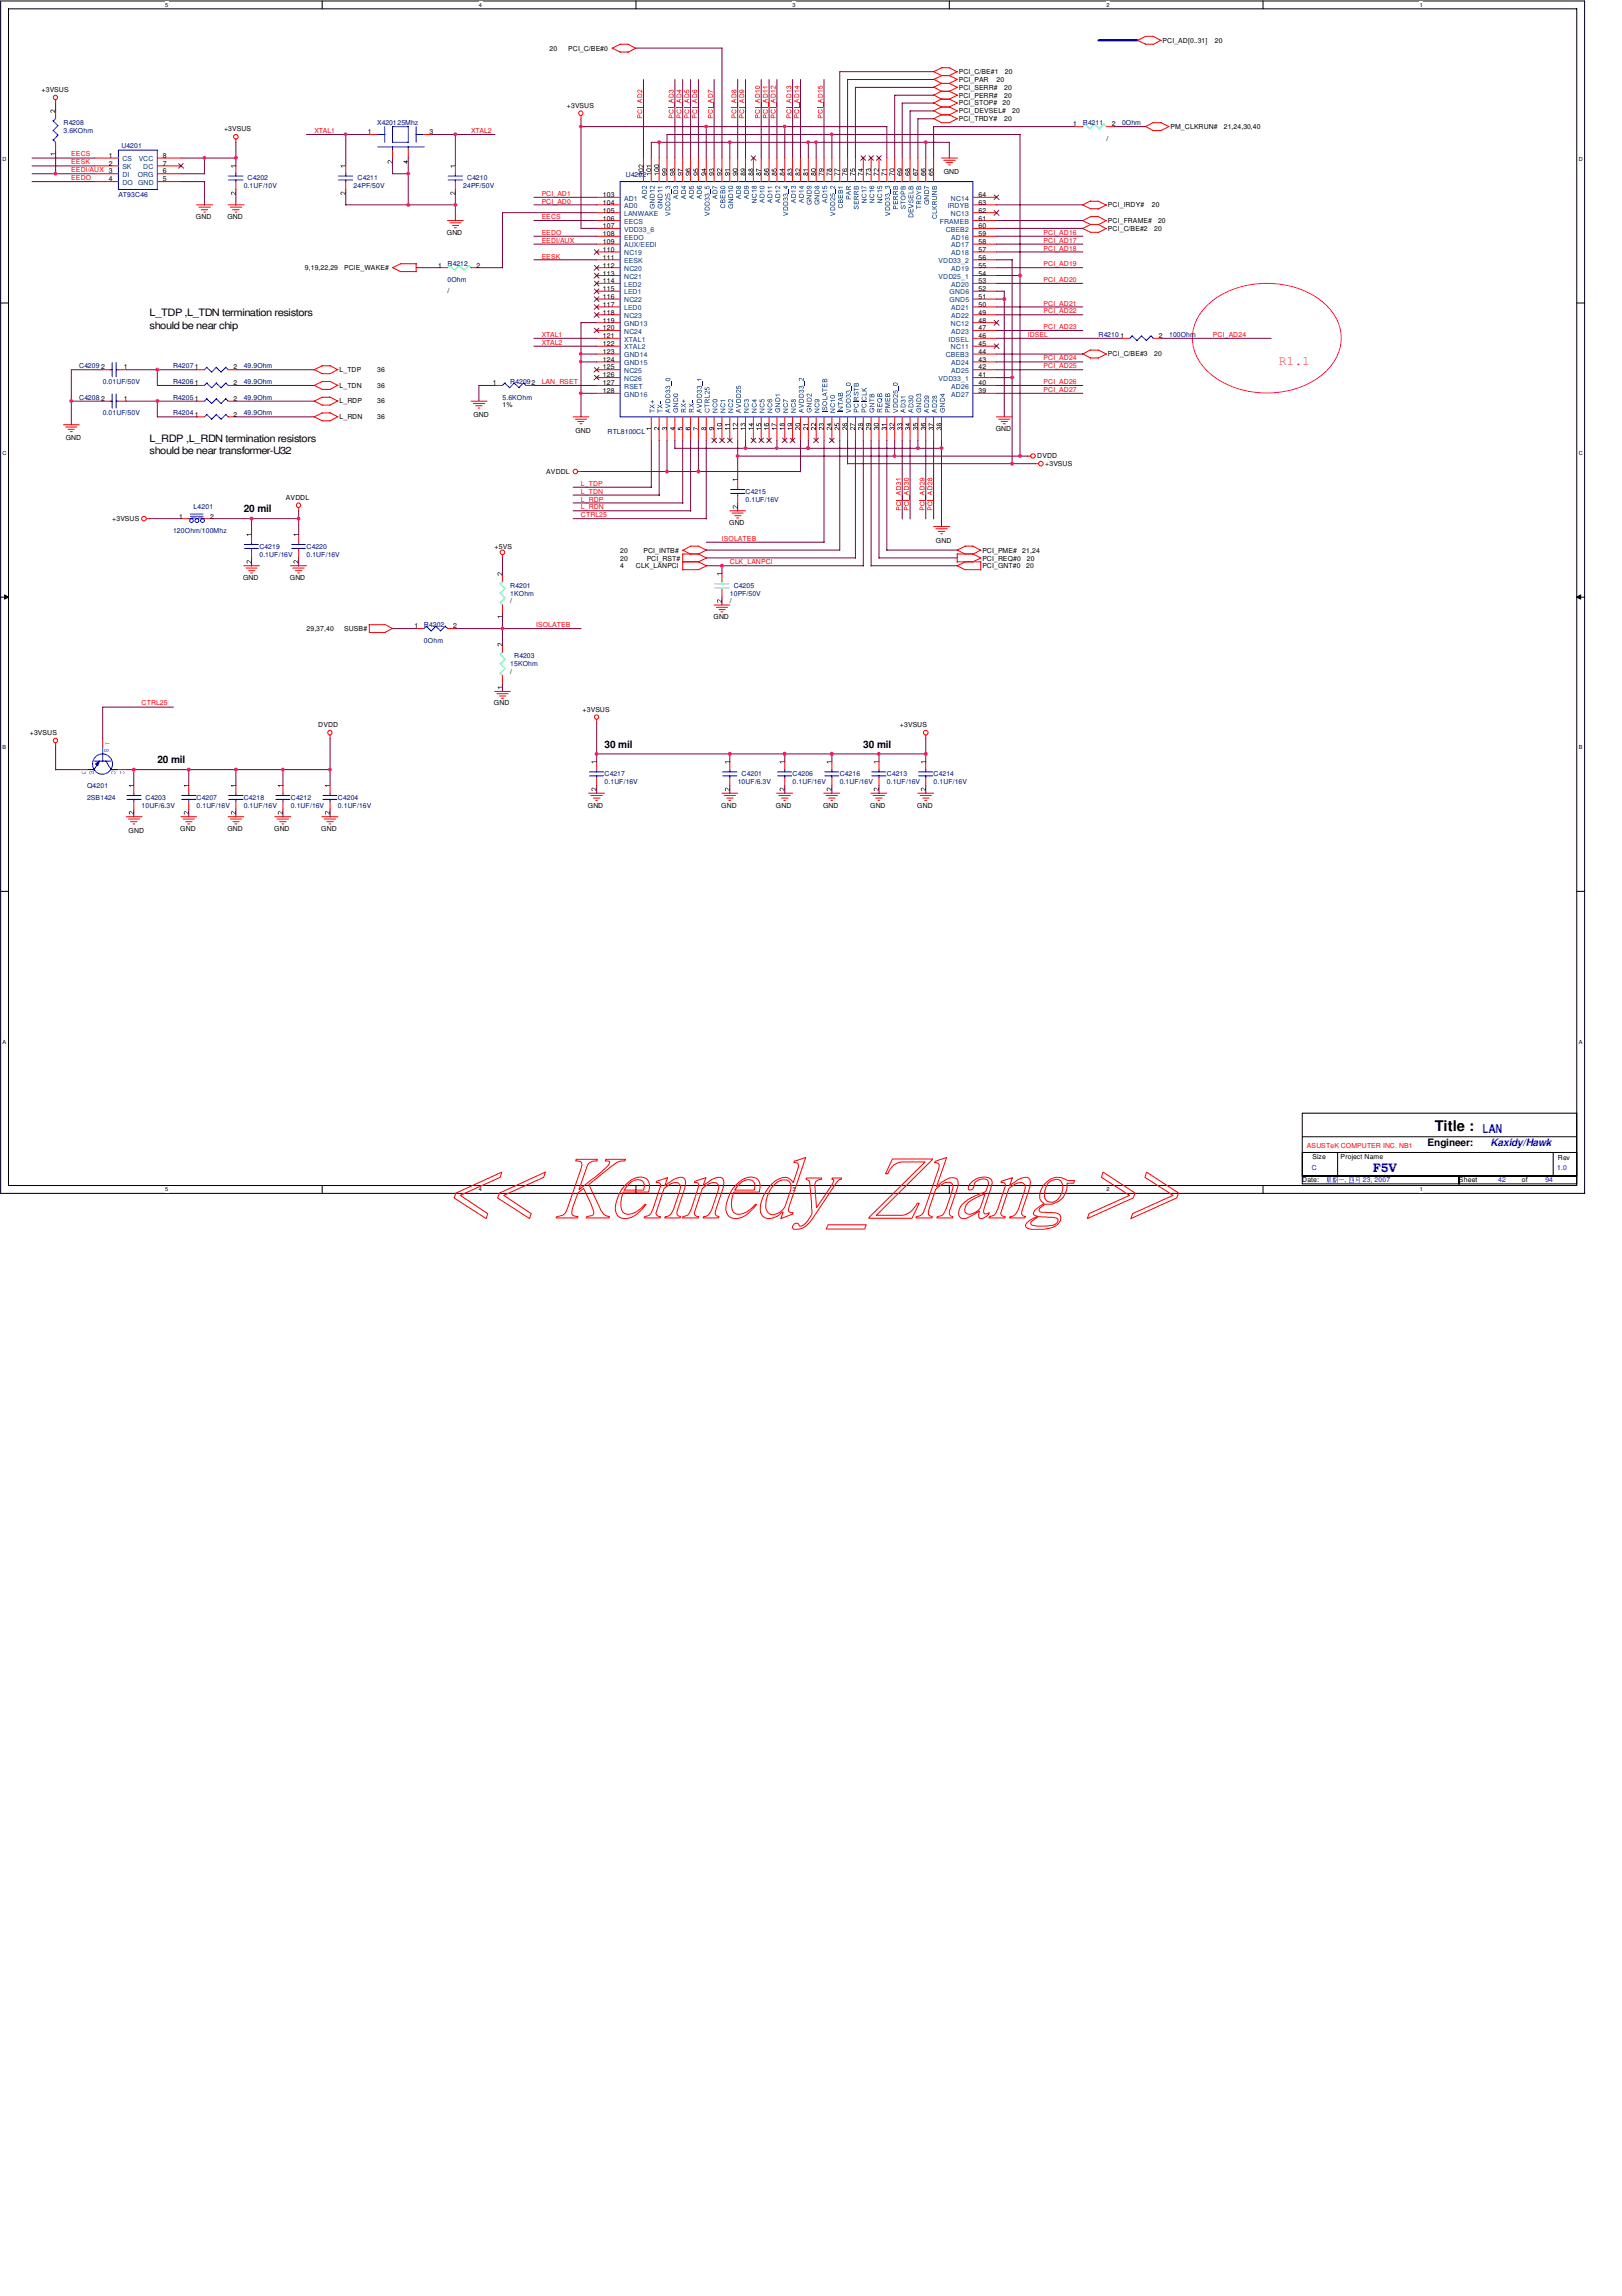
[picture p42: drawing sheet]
<svg xmlns="http://www.w3.org/2000/svg" width="210mm" height="297mm" viewBox="0 0 210 297" stroke-linecap="round" stroke-linejoin="round" font-family="sans-serif">
<defs><g id="words">
<text font-size="1.9" x="185.7" y="146.3">Title :</text>
<text font-size="1.7" fill="#ff0080" x="165.5" y="47.2">R1.1</text>
<g font-size="1.6" fill="#00f">
<text x="191.9" y="146.6">LAN</text>
<text x="177.7" y="151.6">F5V</text>
</g>
<g font-size="1.3">
<text x="19.3" y="40.9">L_TDP ,L_TDN termination resistors</text>
<text x="19.3" y="42.5">should be near chip</text>
<text x="19.3" y="57.1">L_RDP ,L_RDN termination resistors</text>
<text x="19.3" y="58.7">should be near transformer-U32</text>
<text x="31.5" y="66.3">20 mil</text>
<text x="20.4" y="98.8">20 mil</text>
<text x="78.2" y="96.7">30 mil</text>
<text x="111.7" y="96.7">30 mil</text>
<text x="184.7" y="148.3">Engineer:</text>
</g>
<text font-size="1.3" fill="#00f" x="192.9" y="148.3">Kaxidy/Hawk</text>
<g font-size=".9">
<text x="150.5" y="5.5">PCI_AD[0..31]</text>
<text x="157.2" y="5.5">20</text>
<text x="5.4" y="11.9">+3VSUS</text>
<text x="71.1" y="6.6">20</text>
<text x="73.5" y="6.6">PCI_C/BE#0</text>
<text x="124.1" y="10.6">PCI_PAR</text>
<text x="124.1" y="9.6">PCI_C/BE#1</text>
<text x="124.1" y="11.6">PCI_SERR#</text>
<text x="128.9" y="10.6">20</text>
<text x="130" y="11.6">20</text>
<text x="130" y="9.6">20</text>
<text x="29" y="17">+3VSUS</text>
<text x="47.6" y="17.4">1</text>
<text x="55.6" y="17.4">3</text>
<text x="73.4" y="13.9">+3VSUS</text>
<text x="124.1" y="12.6">PCI_PERR#</text>
<text x="124.1" y="15.7">PCI_TRDY#</text>
<text x="124.1" y="14.6">PCI_DEVSEL#</text>
<text x="124.1" y="13.6">PCI_STOP#</text>
<text x="129.8" y="13.6">20</text>
<text x="130" y="12.6">20</text>
<text x="130" y="15.7">20</text>
<text x="131" y="14.6">20</text>
<text x="138.9" y="16.3">1</text>
<text x="143.9" y="16.3">2</text>
<text x="151.5" y="16.7">PM_CLKRUN#</text>
<text x="158.4" y="16.7">21,24,30,40</text>
<text x="14.1" y="20.4">1</text>
<text x="14.1" y="21.4">2</text>
<text x="14.1" y="22.4">3</text>
<text x="14.1" y="23.5">4</text>
<text x="21.1" y="23.5">5</text>
<text x="21.1" y="22.4">6</text>
<text x="21.1" y="21.4">7</text>
<text x="21.1" y="20.4">8</text>
<text x="122.1" y="22.5">GND</text>
<text x="143.2" y="18.2">/</text>
<text x="25.4" y="28.4">GND</text>
<text x="29.4" y="28.4">GND</text>
<text x="78" y="25.5">103</text>
<text x="78" y="26.5">104</text>
<text x="78" y="27.5">105</text>
<text x="78" y="28.5">106</text>
<text x="78" y="29.5">107</text>
<text x="126.6" y="29.5">60</text>
<text x="126.6" y="28.5">61</text>
<text x="126.6" y="27.5">62</text>
<text x="126.6" y="26.5">63</text>
<text x="126.6" y="25.5">64</text>
<text x="143.4" y="29.9">PCI_C/BE#2</text>
<text x="143.4" y="26.8">PCI_IRDY#</text>
<text x="143.4" y="28.9">PCI_FRAME#</text>
<text x="149.1" y="26.8">20</text>
<text x="149.4" y="29.9">20</text>
<text x="149.9" y="28.9">20</text>
<text x="39.5" y="35">9,19,22,29</text>
<text x="44.5" y="35">PCIE_WAKE#</text>
<text x="56.7" y="34.6">1</text>
<text x="57.8" y="30.4">GND</text>
<text x="61.7" y="34.6">2</text>
<text x="78" y="30.6">108</text>
<text x="78" y="31.6">109</text>
<text x="78" y="32.6">110</text>
<text x="78" y="33.6">111</text>
<text x="78" y="34.6">112</text>
<text x="78" y="35.6">113</text>
<text x="126.6" y="35.6">54</text>
<text x="126.6" y="34.6">55</text>
<text x="126.6" y="33.6">56</text>
<text x="126.6" y="32.6">57</text>
<text x="126.6" y="31.6">58</text>
<text x="126.6" y="30.6">59</text>
<text x="57.9" y="37.9">/</text>
<text x="78" y="36.7">114</text>
<text x="78" y="37.7">115</text>
<text x="78" y="38.7">116</text>
<text x="78" y="39.7">117</text>
<text x="78" y="40.7">118</text>
<text x="78" y="41.7">119</text>
<text x="126.6" y="41.7">48</text>
<text x="126.6" y="40.7">49</text>
<text x="126.6" y="39.7">50</text>
<text x="126.6" y="38.7">51</text>
<text x="126.6" y="37.7">52</text>
<text x="126.6" y="36.7">53</text>
<text x="13.1" y="47.8">2</text>
<text x="16" y="47.8">1</text>
<text x="25.2" y="47.8">1</text>
<text x="30.2" y="47.8">2</text>
<text x="78" y="42.8">120</text>
<text x="78" y="43.7">121</text>
<text x="78" y="44.7">122</text>
<text x="78" y="45.8">123</text>
<text x="78" y="46.8">124</text>
<text x="78" y="47.8">125</text>
<text x="126.6" y="47.8">42</text>
<text x="126.6" y="46.8">43</text>
<text x="126.6" y="45.8">44</text>
<text x="126.6" y="44.7">45</text>
<text x="126.6" y="43.7">46</text>
<text x="126.6" y="42.8">47</text>
<text x="143.4" y="46.1">PCI_C/BE#3</text>
<text x="145" y="43.7">1</text>
<text x="149.4" y="46.1">20</text>
<text x="149.9" y="43.7">2</text>
<text x="13.1" y="51.9">2</text>
<text x="16" y="51.9">1</text>
<text x="25.2" y="49.8">1</text>
<text x="25.2" y="51.9">1</text>
<text x="25.2" y="53.9">1</text>
<text x="30.2" y="49.8">2</text>
<text x="30.2" y="51.9">2</text>
<text x="30.2" y="53.9">2</text>
<text x="43.9" y="50.2">L_TDN</text>
<text x="43.9" y="52.2">L_RDP</text>
<text x="43.9" y="48.1">L_TDP</text>
<text x="48.8" y="52.2">36</text>
<text x="48.8" y="48.1">36</text>
<text x="48.8" y="50.2">36</text>
<text x="61.3" y="53.9">GND</text>
<text x="63.8" y="49.8">1</text>
<text x="65" y="52.7">1%</text>
<text x="78" y="48.8">126</text>
<text x="78" y="49.8">127</text>
<text x="78" y="50.8">128</text>
<text x="126.6" y="50.8">39</text>
<text x="126.6" y="49.8">40</text>
<text x="126.6" y="48.8">41</text>
<text x="8.5" y="57">GND</text>
<text x="43.9" y="54.2">L_RDN</text>
<text x="48.8" y="54.2">36</text>
<text x="74.5" y="56">GND</text>
<text x="128.9" y="55.8">GND</text>
<text x="134.2" y="59.3">DVDD</text>
<text x="37" y="64.7">AVDDL</text>
<text x="70.7" y="61.3">AVDDL</text>
<text x="135.3" y="60.3">+3VSUS</text>
<text x="14.5" y="67.4">+3VSUS</text>
<text x="23.2" y="67.1">1</text>
<text x="27.2" y="67.1">2</text>
<text x="64" y="71">+5VS</text>
<text x="80.3" y="71.5">20</text>
<text x="83.3" y="71.5">PCI_INTB#</text>
<text x="94.4" y="67.9">GND</text>
<text x="121.1" y="70.2">GND</text>
<text x="127.1" y="71.5">PCI_PME#</text>
<text x="132.3" y="71.5">21,24</text>
<text x="31.5" y="75.1">GND</text>
<text x="37.5" y="75.1">GND</text>
<text x="80.3" y="72.5">20</text>
<text x="80.3" y="73.5">4</text>
<text x="82.3" y="73.5">CLK_LANPCI</text>
<text x="83.7" y="72.5">PCI_RST#</text>
<text x="127.1" y="73.5">PCI_GNT#0</text>
<text x="127.1" y="72.5">PCI_REQ#0</text>
<text x="132.8" y="73.5">20</text>
<text x="132.9" y="72.5">20</text>
<text x="39.7" y="81.6">29,37,40</text>
<text x="44.5" y="81.6">SUSB#</text>
<text x="53.6" y="81.3">1</text>
<text x="58.6" y="81.3">2</text>
<text x="66" y="78.1">/</text>
<text x="92.3" y="80.1">GND</text>
<text x="94.4" y="78.1">/</text>
<text x="66" y="87.2">/</text>
<text x="3.9" y="95.1">+3VSUS</text>
<text x="41.2" y="94.1">DVDD</text>
<text x="63.9" y="91.3">GND</text>
<text x="75.4" y="92.1">+3VSUS</text>
<text x="116.5" y="94.1">+3VSUS</text>
<text x="16.6" y="107.7">GND</text>
<text x="23.3" y="107.5">GND</text>
<text x="29.4" y="107.5">GND</text>
<text x="35.5" y="107.5">GND</text>
<text x="41.6" y="107.5">GND</text>
<text x="76.1" y="104.5">GND</text>
<text x="93.3" y="104.5">GND</text>
<text x="100.4" y="104.5">GND</text>
<text x="106.5" y="104.5">GND</text>
<text x="112.6" y="104.5">GND</text>
<text x="118.7" y="104.5">GND</text>
<text x="169.8" y="149.9">Size</text>
<text x="173.5" y="149.9">Project Name</text>
<text x="168.5" y="153">Date:</text>
<text x="188.8" y="153">Sheet</text>
<text x="196.9" y="153">of</text>
<text x="201.6" y="150">Rev</text>
</g>
<g font-size=".9" fill="#000080">
<text x="8.2" y="16.2">R4208</text>
<text x="8.2" y="17.2">3.6KOhm</text>
<text x="48.8" y="16.2">X420125Mhz</text>
<text x="140.1" y="16.2">R4211</text>
<text x="145.2" y="16.2">0Ohm</text>
<text x="15.7" y="19.1">U4201</text>
<text x="32" y="23.3">C4202</text>
<text x="46.3" y="23.3">C4211</text>
<text x="60.5" y="23.3">C4210</text>
<text x="81" y="22.9">U4202</text>
<text x="15.3" y="25.4">AT93C46</text>
<text x="31.5" y="24.3">0.1UF/10V</text>
<text x="45.8" y="24.3">24PF/50V</text>
<text x="59.9" y="24.3">24PF/50V</text>
<text x="57.9" y="34.5">R4212</text>
<text x="57.9" y="36.5">0Ohm</text>
<text x="10.2" y="47.6">C4209</text>
<text x="22.4" y="47.6">R4207</text>
<text x="31.5" y="47.6">49.9Ohm</text>
<text x="142.2" y="43.6">R4210</text>
<text x="151.3" y="43.6">100Ohm</text>
<text x="10.2" y="51.7">C4208</text>
<text x="13.3" y="49.7">0.01UF/50V</text>
<text x="13.3" y="53.7">0.01UF/50V</text>
<text x="22.4" y="49.7">R4206</text>
<text x="22.4" y="51.7">R4205</text>
<text x="22.4" y="53.7">R4204</text>
<text x="31.5" y="49.7">49.9Ohm</text>
<text x="31.5" y="51.7">49.9Ohm</text>
<text x="31.5" y="53.7">49.9Ohm</text>
<text x="65" y="51.7">5.6KOhm</text>
<text x="66" y="49.7">R42092</text>
<text x="78.6" y="56.2">RTL8100CL</text>
<text x="25.1" y="65.9">L4201</text>
<text x="96.5" y="63.9">C4215</text>
<text x="96.5" y="64.9">0.1UF/16V</text>
<text x="22.4" y="69">120Ohm/100Mhz</text>
<text x="33.6" y="71">C4219</text>
<text x="39.7" y="71">C4220</text>
<text x="33.6" y="72">0.1UF/16V</text>
<text x="39.7" y="72">0.1UF/16V</text>
<text x="66" y="76">R4201</text>
<text x="66" y="77">1KOhm</text>
<text x="94.4" y="77">10PF/50V</text>
<text x="95" y="76">C4205</text>
<text x="54.9" y="81.1">R4202</text>
<text x="54.9" y="83.1">0Ohm</text>
<text x="66" y="86.2">15KOhm</text>
<text x="66.5" y="85.2">R4203</text>
<text x="11.3" y="101.9">Q4201</text>
<text x="78.2" y="100.4">C4217</text>
<text x="78.2" y="101.4">0.1UF/16V</text>
<text x="95.5" y="101.4">10UF/6.3V</text>
<text x="96" y="100.4">C4201</text>
<text x="102.6" y="100.4">C4206</text>
<text x="102.6" y="101.4">0.1UF/16V</text>
<text x="108.7" y="100.4">C4216</text>
<text x="108.7" y="101.4">0.1UF/16V</text>
<text x="114.8" y="100.4">C4213</text>
<text x="114.8" y="101.4">0.1UF/16V</text>
<text x="120.8" y="100.4">C4214</text>
<text x="120.8" y="101.4">0.1UF/16V</text>
<text x="11.3" y="103.5">2SB1424</text>
<text x="18.3" y="104.5">10UF/6.3V</text>
<text x="18.8" y="103.5">C4203</text>
<text x="25.4" y="103.5">C4207</text>
<text x="25.4" y="104.5">0.1UF/16V</text>
<text x="31.5" y="103.5">C4218</text>
<text x="31.5" y="104.5">0.1UF/16V</text>
<text x="37.6" y="103.5">C4212</text>
<text x="37.6" y="104.5">0.1UF/16V</text>
<text x="43.7" y="103.5">C4204</text>
<text x="43.7" y="104.5">0.1UF/16V</text>
</g>
<g font-size=".9" fill="#f00">
<text x="40.7" y="17.2">XTAL1</text>
<text x="61" y="17.2">XTAL2</text>
<text x="9.2" y="21.3">EESK</text>
<text x="9.2" y="23.3">EEDO</text>
<text x="9.2" y="20.2">EECS</text>
<text x="9.2" y="22.3">EEDI/AUX</text>
<text x="70.1" y="28.4">EECS</text>
<text x="70.1" y="25.3">PCI_AD1</text>
<text x="70.1" y="26.3">PCI_AD0</text>
<text x="70.1" y="33.4">EESK</text>
<text x="70.1" y="31.4">EEDI/AUX</text>
<text x="70.1" y="30.4">EEDO</text>
<text x="135" y="30.4">PCI_AD16</text>
<text x="135" y="31.4">PCI_AD17</text>
<text x="135" y="32.4">PCI_AD18</text>
<text x="135" y="34.5">PCI_AD19</text>
<text x="135" y="40.6">PCI_AD22</text>
<text x="135" y="36.5">PCI_AD20</text>
<text x="135" y="39.5">PCI_AD21</text>
<text x="70.1" y="43.6">XTAL1</text>
<text x="70.1" y="44.6">XTAL2</text>
<text x="133" y="43.6">IDSEL</text>
<text x="135" y="42.6">PCI_AD23</text>
<text x="135" y="46.6">PCI_AD24</text>
<text x="135" y="47.6">PCI_AD25</text>
<text x="157" y="43.6">PCI_AD24</text>
<text x="70.1" y="49.7">LAN_RSET</text>
<text x="135" y="49.7">PCI_AD26</text>
<text x="135" y="50.7">PCI_AD27</text>
<text x="75.2" y="62.9">L_TDP</text>
<text x="75.2" y="64.9">L_RDP</text>
<text x="75.2" y="63.9">L_TDN</text>
<text x="75.2" y="65.9">L_RDN</text>
<text x="75.2" y="66.9">CTRL25</text>
<text x="93.4" y="70">ISOLATEB</text>
<text x="94.4" y="73">CLK_LANPCI</text>
<text x="69.4" y="81.1">ISOLATEB</text>
<text x="18.3" y="91.3">CTRL25</text>
<text x="169.1" y="148.5">ASUSTeK COMPUTER INC. NB1</text>
</g>
<g font-size=".9" fill="#004080">
<text x="15.8" y="20.9">CS</text>
<text x="15.8" y="21.9">SK</text>
<text x="15.8" y="22.9">DI</text>
<text x="15.8" y="23.9">DO</text>
<text x="17.8" y="22.9">ORG</text>
<text x="17.9" y="23.9">GND</text>
<text x="17.9" y="20.9">VCC</text>
<text x="18.5" y="21.9">DC</text>
<text x="80.8" y="26">AD1</text>
<text x="80.8" y="26.9">AD0</text>
<text x="80.8" y="27.9">LANWAKE</text>
<text x="80.8" y="29">EECS</text>
<text x="80.8" y="30">VDD33_6</text>
<text x="121.6" y="29">FRAMEB</text>
<text x="122.4" y="30">CBEB2</text>
<text x="122.6" y="26.9">IRDYB</text>
<text x="123.1" y="27.9">NC13</text>
<text x="123.1" y="26">NC14</text>
<text x="80.8" y="31">EEDO</text>
<text x="80.8" y="32">AUX/EEDI</text>
<text x="80.8" y="33">NC19</text>
<text x="80.8" y="34">EESK</text>
<text x="80.8" y="35.1">NC20</text>
<text x="121.5" y="34">VDD33_2</text>
<text x="123.1" y="35.1">AD19</text>
<text x="123.1" y="33">AD18</text>
<text x="123.1" y="32">AD17</text>
<text x="123.1" y="31">AD16</text>
<text x="80.8" y="36.1">NC21</text>
<text x="80.8" y="37.1">LED2</text>
<text x="80.8" y="38.1">LED1</text>
<text x="80.8" y="39.1">NC22</text>
<text x="80.8" y="40.1">LED0</text>
<text x="80.8" y="41.1">NC23</text>
<text x="121.5" y="36.1">VDD25_1</text>
<text x="122.9" y="39.1">GND5</text>
<text x="122.9" y="38.1">GND6</text>
<text x="123.1" y="41.1">AD22</text>
<text x="123.1" y="40.1">AD21</text>
<text x="123.1" y="37.1">AD20</text>
<text x="80.8" y="42.2">GND13</text>
<text x="80.8" y="43.2">NC24</text>
<text x="80.8" y="44.2">XTAL1</text>
<text x="80.8" y="45.2">XTAL2</text>
<text x="80.8" y="46.2">GND14</text>
<text x="80.8" y="47.2">GND15</text>
<text x="122.4" y="46.2">CBEB3</text>
<text x="122.8" y="44.2">IDSEL</text>
<text x="123.1" y="45.2">NC11</text>
<text x="123.1" y="42.2">NC12</text>
<text x="123.1" y="47.2">AD24</text>
<text x="123.1" y="43.2">AD23</text>
<text x="80.8" y="48.3">NC25</text>
<text x="80.8" y="49.3">NC26</text>
<text x="80.8" y="50.3">RSET</text>
<text x="80.8" y="51.3">GND16</text>
<text x="121.5" y="49.3">VDD33_1</text>
<text x="123.1" y="51.3">AD27</text>
<text x="123.1" y="50.3">AD26</text>
<text x="123.1" y="48.3">AD25</text>
</g>
<g font-size=".9" fill="#00f">
<text x="169.8" y="151.3">C</text>
<text x="174" y="153">,</text>
<text x="176.4" y="153">23, 2007</text>
<text x="193.9" y="153">42</text>
<text x="200" y="153">94</text>
<text x="201.5" y="151.4">1.0</text>
</g>
<g font-size=".7">
<text x="21.4" y=".9">5</text>
<text x="62" y=".9">4</text>
<text x="102.6" y=".9">3</text>
<text x="143.2" y=".9">2</text>
<text x="183.7" y=".9">1</text>
<text x=".3" y="20.8">D</text>
<text x="204.3" y="20.8">D</text>
<text x=".3" y="58.9">C</text>
<text x="204.3" y="58.9">C</text>
<text x=".3" y="96.9">B</text>
<text x="204.3" y="96.9">B</text>
<text x=".3" y="135">A</text>
<text x="204.3" y="135">A</text>
<text x="21.4" y="154.1">5</text>
<text x="62" y="154.1">4</text>
<text x="102.6" y="154.1">3</text>
<text x="143.2" y="154.1">2</text>
<text x="183.7" y="154.1">1</text>
</g>
</g></defs>
<path d="M.1 .1h205v154.3h-205zM1.1 1.1h202.9v152.3h-202.9z" fill="none" stroke="#000" stroke-width=".13"/>
<g fill="#fff">
<path d="M21.4 .2h.4v.9h-.4z"/>
<path d="M21.4 153.5h.4v.8h-.4z"/>
</g>
<path d="M41.7 .1v1M41.7 153.4v1" fill="none" stroke="#000" stroke-width=".13"/>
<g fill="#fff">
<path d="M62 .2h.4v.9h-.4z"/>
<path d="M62 153.5h.4v.8h-.4z"/>
</g>
<path d="M82.3 .1v1M82.3 153.4v1" fill="none" stroke="#000" stroke-width=".13"/>
<g fill="#fff">
<path d="M102.5 .2h.5v.9h-.5z"/>
<path d="M102.5 153.5h.5v.8h-.5z"/>
</g>
<path d="M122.9 .1v1M122.9 153.4v1" fill="none" stroke="#000" stroke-width=".13"/>
<g fill="#fff">
<path d="M143.1 .2h.5v.9h-.5z"/>
<path d="M143.1 153.5h.5v.8h-.5z"/>
</g>
<path d="M163.4 .1v1M163.4 153.4v1" fill="none" stroke="#000" stroke-width=".13"/>
<g fill="#fff">
<path d="M183.7 .2h.4v.9h-.4z"/>
<path d="M183.7 153.5h.4v.8h-.4z"/>
<path d="M.3 20.2h.5v.8h-.5z"/>
<path d="M204.3 20.2h.5v.8h-.5z"/>
<path d="M.3 58.2h.5v.9h-.5z"/>
<path d="M204.3 58.2h.5v.9h-.5z"/>
</g>
<path d="M.1 39.2h1M204 39.2h1.1" fill="none" stroke="#000" stroke-width=".13"/>
<g fill="#fff">
<path d="M.3 96.3h.5v.8h-.5z"/>
<path d="M204.3 96.3h.5v.8h-.5z"/>
</g>
<path d="M.1 77.3h1M.6 77l.5 .3-.5 .2zM204 77.3l.6-.3v.5zM204 77.3h1.1" fill="none" stroke="#000" stroke-width=".13"/>
<path d="M.6 77l.5 .3-.5 .2zM204 77.3l.6-.3v.5z" fill="#000"/>
<g fill="#fff">
<path d="M.3 134.3h.5v.9h-.5z"/>
<path d="M204.3 134.3h.5v.9h-.5z"/>
</g>
<path d="M.1 115.3h1M204 115.3h1.1" fill="none" stroke="#000" stroke-width=".13"/>
<path d="M156.3 39.4a12 12 0 0 1 12.5-1.8 7.6 7.6 0 0 1 4.7 5.2 6 6 0 0 1-2.8 6 12.2 12.2 0 0 1-13.6 0 5.9 5.9 0 0 1-2-7.8l.5-.8z" fill="none" stroke="#ff0080" stroke-width=".13"/>
<g fill="#00f">
<path d="M173.2 152.6h.7v.1z"/>
<path d="M171.7 152.3l.5 .1zM171.7 152.4l.5 .1zM171.7 152.6h.5zM171.7 152.3v.4zM172.2 152.3v.3l.1-.2zM171.8 152.6l-.2 .3 .3-.2zM171.7 152.7l.6 .1-.1-.1zM171.7 152.9h.5v-.1zM172 152.6v.4v-.3zM171.6 153l.7 .1v-.1z"/>
<path d="M172.5 152.5l.2 .1zM172.5 152.7h.2zM172.9 152.3l.2 .1zM172.9 152.5l.2 .1zM172.9 152.7l.2 .1zM172.4 152.4h.4zM172.5 152.3l.1 .6v-.6zM172.7 152.3l.1 .6v-.6zM172.4 152.8l.4 .1v-.1zM172.5 153l-.1 .1 .2-.2zM172.6 152.9l.2 .1zM172.8 152.3v.6l-.1 .2 .2-.2v-.6zM173.1 152.3v.7h-.2l.1 .1 .1-.1 .1-.6z"/>
<path d="M174.6 152.3l.6 .1zM174.6 153h.6zM174.6 152.3v.7zM175.2 152.3v.7zM174.8 152.4v.2l-.2 .3 .2-.3zM175 152.4v.4h.1v-.2v.1h-.1z"/>
<path d="M175.5 152.3h.4zM175.5 152.5l.4 .1zM175.5 152.7h.4zM175.5 152.3v.6l-.2 .2 .2-.2zM175.9 152.3v.7h-.2l.2 .1v-.1z"/>
</g>
<path d="M168.5 144h35.5v9.2h-35.5zM168.5 152.1h35.5M168.5 149.1h4.6v3M168.5 147.1h35.5M173.2 149.1h30.8M188.8 152.1v1.1M201 149.1v3" fill="none" stroke="#000" stroke-width=".13"/>
<g fill="#f00">
<path d="M82.5 14.2l.2-.1v.1a.21 .21 0 0 0-.1 .3 .21 .21 0 0 0 .3 0 .21 .21 0 0 0 0-.3v-.1a.3 .3 0 0 1 .1 .5 .3 .3 0 0 1-.4 .1 .3 .3 0 0 1-.1-.5z"/>
<path d="M82.5 13.9h.6v.1h-.6z"/>
<path d="M83.2 13.3h.1v.5h-.1z"/>
<path d="M82.6 11.6h.1l.3 .3v-.3h.1v.4h-.1a.31 .31 0 0 0-.4-.2v.2l-.1-.2z"/>
<path d="M101.8 14.2l.1-.1 .1 .1a.2 .2 0 0 0-.1 .3 .2 .2 0 0 0 .3 0 .2 .2 0 0 0 0-.3v-.1a.3 .3 0 0 1 .1 .5 .3 .3 0 0 1-.4 .1 .3 .3 0 0 1-.1-.5z"/>
<path d="M101.7 13.9h.7v.1h-.7z"/>
<path d="M102.4 13.3h.2v.5h-.2z"/>
<path d="M101.8 11.7h.6v.1h-.5v.2z"/>
<path d="M101.8 11.2l.1-.1 .2 .1a.21 .21 0 0 1 .3 0 .21 .21 0 0 1-.2 .3v-.1a.13 .13 0 0 0 .2-.1 .13 .13 0 0 0-.2-.1 .13 .13 0 0 0-.1 .1l-.1-.1-.1 .1v.2l-.1-.1z"/>
<path d="M116.1 64.9h.1v.1a.21 .21 0 0 0-.1 .3 .21 .21 0 0 0 .3 0 .21 .21 0 0 0 0-.3v-.1a.29 .29 0 0 1 .1 .4 .29 .29 0 0 1-.4 .1 .29 .29 0 0 1-.1-.4z"/>
<path d="M116 64.6h.6v.2h-.6z"/>
<path d="M116.7 64h.1v.6h-.1z"/>
<path d="M116 62.4h.2a.18 .18 0 0 1 .3-.1 .18 .18 0 0 1 .1 .3l-.2 .1 .1-.2a.13 .13 0 0 0-.2-.1 .13 .13 0 0 0 0 .2l-.2-.2-.1 .2 .1 .1a.18 .18 0 0 1-.1-.1 .18 .18 0 0 1 0-.2z"/>
<path d="M116 61.9h.6v.1h-.5l.1 .2h-.1z"/>
<path d="M117.1 64.9h.1v.1a.21 .21 0 0 0-.1 .3 .21 .21 0 0 0 .3 0 .21 .21 0 0 0 0-.3v-.1a.3 .3 0 0 1 .1 .4 .3 .3 0 0 1-.5 .1 .3 .3 0 0 1 .1-.5z"/>
<path d="M117 64.6h.6v.2h-.6z"/>
<path d="M117.7 64h.1v.6h-.1z"/>
<path d="M117.1 62.4h.2a.18 .18 0 0 1 .2-.1 .18 .18 0 0 1 .1 .3l-.2 .1 .1-.2a.13 .13 0 0 0-.2-.1 .13 .13 0 0 0 0 .2l-.2-.2v.2v.1a.18 .18 0 0 1-.1-.1 .18 .18 0 0 1 .1-.2z"/>
<path d="M119.1 64.9h.1v.1a.21 .21 0 0 0 0 .3 .21 .21 0 0 0 .3 0 .21 .21 0 0 0-.1-.3v-.1a.3 .3 0 0 1 .1 .4 .3 .3 0 0 1-.4 .1 .3 .3 0 0 1 0-.5z"/>
<path d="M119 64.6h.7v.2h-.7z"/>
<path d="M119.7 64h.1v.6h-.1z"/>
<path d="M119.1 62.3l.2 .1 .2 .3v-.4h.1v.4h-.1a.3 .3 0 0 0-.4-.3l.1 .3h-.2v-.2z"/>
<path d="M120.1 64.9h.1v.1a.21 .21 0 0 0 0 .3 .21 .21 0 0 0 .3 0 .21 .21 0 0 0-.1-.3v-.1a.3 .3 0 0 1 .2 .4 .3 .3 0 0 1-.5 .1 .3 .3 0 0 1 0-.5z"/>
<path d="M120 64.6h.7v.2h-.7z"/>
<path d="M120.7 64h.2v.6h-.2z"/>
<path d="M120.1 62.3l.2 .1 .3 .3v-.4v.4h-.1a.3 .3 0 0 0-.4-.3l.1 .3h-.1l-.1-.2z"/>
<path d="M105.9 14.2l.1-.1v.1a.2 .2 0 0 0 0 .3 .2 .2 0 0 0 .3 0 .2 .2 0 0 0-.1-.3l.1-.1a.3 .3 0 0 1 .1 .5 .3 .3 0 0 1-.5 .1 .3 .3 0 0 1 0-.5z"/>
<path d="M105.8 13.9h.7v.1h-.7z"/>
<path d="M106.5 13.3h.1v.5h-.1z"/>
<path d="M105.8 11.7h.7v.1h-.5v.2z"/>
<path d="M105.8 11.1h.1v.2l.2 .1a.21 .21 0 0 1 .1-.3 .21 .21 0 0 1 .3 .2 .21 .21 0 0 1-.2 .2v-.1a.14 .14 0 0 0 0-.2 .14 .14 0 0 0-.2 0 .14 .14 0 0 0 .1 .2v.1l-.4-.1z"/>
<path d="M102.8 14.2l.2-.1v.1a.2 .2 0 0 0-.1 .3 .2 .2 0 0 0 .3 0 .2 .2 0 0 0 0-.3v-.1a.3 .3 0 0 1 .1 .5 .3 .3 0 0 1-.4 .1 .3 .3 0 0 1-.1-.5z"/>
<path d="M102.7 13.9h.7v.1h-.7z"/>
<path d="M103.5 13.3h.1v.5h-.1z"/>
<path d="M102.8 11.7h.6v.1h-.5l.1 .2z"/>
<path d="M99.8 14.2l.1-.1v.1a.21 .21 0 0 0 0 .3 .21 .21 0 0 0 .3 0 .21 .21 0 0 0 0-.3v-.1a.3 .3 0 0 1 .1 .5 .3 .3 0 0 1-.4 .1 .3 .3 0 0 1-.1-.5z"/>
<path d="M99.7 13.9h.7v.1h-.7z"/>
<path d="M100.4 13.3h.1v.5h-.1z"/>
<path d="M99.7 11.7h.7v.1h-.5v.2z"/>
<path d="M99.8 11.1a.37 .37 0 0 1 .5 .3v-.3h.1v.4h-.2a.28 .28 0 0 0-.4-.3l.1 .3-.2-.1z"/>
<path d="M98.8 14.2l.1-.1v.1a.21 .21 0 0 0 0 .3 .21 .21 0 0 0 .3 0 .21 .21 0 0 0-.1-.3v-.1a.3 .3 0 0 1 .2 .5 .3 .3 0 0 1-.5 .1 .3 .3 0 0 1 0-.5z"/>
<path d="M98.7 13.9h.7v.1h-.7z"/>
<path d="M99.4 13.3h.2v.5h-.2z"/>
<path d="M98.7 11.7h.7v.1h-.6l.2 .2h-.1z"/>
<path d="M98.7 11.2h.7v.1h-.6l.2 .2h-.1z"/>
<path d="M97.7 14.2l.2-.1v.1a.21 .21 0 0 0 0 .3 .21 .21 0 0 0 .3 0 .21 .21 0 0 0-.1-.3v-.1a.3 .3 0 0 1 .1 .5 .3 .3 0 0 1-.4 .1 .3 .3 0 0 1-.1-.5z"/>
<path d="M97.7 13.9h.7v.1h-.7z"/>
<path d="M98.4 13.3h.2v.5h-.2z"/>
<path d="M97.7 11.7h.6v.1h-.5l.2 .2h-.1z"/>
<path d="M95.7 14.2l.2-.1v.1a.21 .21 0 0 0-.1 .3 .21 .21 0 0 0 .3 0 .21 .21 0 0 0 0-.3v-.1a.3 .3 0 0 1 .1 .5 .3 .3 0 0 1-.4 .1 .3 .3 0 0 1-.1-.5z"/>
<path d="M95.7 13.9h.7v.1h-.7z"/>
<path d="M96.4 13.3h.1v.5h-.1z"/>
<path d="M94.7 14.2l.2-.1v.1a.21 .21 0 0 0-.1 .3 .21 .21 0 0 0 .3 0 .21 .21 0 0 0 0-.3v-.1a.3 .3 0 0 1 .1 .5 .3 .3 0 0 1-.4 .1 .3 .3 0 0 1-.1-.5z"/>
<path d="M94.7 13.9h.6v.1h-.6z"/>
<path d="M95.4 13.3h.1v.5h-.1z"/>
<path d="M91.7 14.2l.1-.1v.1a.21 .21 0 0 0 0 .3 .21 .21 0 0 0 .3 0 .21 .21 0 0 0-.1-.3v-.1a.3 .3 0 0 1 .2 .5 .3 .3 0 0 1-.5 .1 .3 .3 0 0 1 0-.5z"/>
<path d="M91.6 13.9h.7v.1h-.7z"/>
<path d="M92.3 13.3h.2v.5h-.2z"/>
<path d="M91.6 11.6l.6 .3-.5-.2v.3h-.1z"/>
<path d="M89.6 14.2l.2-.1v.1a.21 .21 0 0 0-.1 .3 .21 .21 0 0 0 .4 0 .21 .21 0 0 0-.1-.3v-.1a.31 .31 0 0 1 .1 .5 .31 .31 0 0 1-.4 .1 .31 .31 0 0 1-.1-.5z"/>
<path d="M89.6 13.9h.7v.1h-.7z"/>
<path d="M90.3 13.3h.1v.5h-.1z"/>
<path d="M88.7 14.2l.1-.1v.1a.21 .21 0 0 0-.1 .3 .21 .21 0 0 0 .3 0 .21 .21 0 0 0 0-.3v-.1a.3 .3 0 0 1 .1 .5 .3 .3 0 0 1-.4 0 .3 .3 0 0 1 0-.4z"/>
<path d="M88.6 13.9h.6v.1h-.6z"/>
<path d="M89.3 13.3h.1v.5h-.1z"/>
<path d="M88.6 11.6v.3h.2a.21 .21 0 0 1 .1-.3 .21 .21 0 0 1 .3 .2 .21 .21 0 0 1-.2 .2v-.1a.13 .13 0 0 0 .1-.1 .13 .13 0 0 0-.2-.1 .13 .13 0 0 0 0 .2v.1l-.3-.1z"/>
<path d="M87.7 14.2l.1-.1v.1a.21 .21 0 0 0-.1 .3 .21 .21 0 0 0 .3 0 .21 .21 0 0 0 0-.3v-.1a.3 .3 0 0 1 .1 .5 .3 .3 0 0 1-.4 0 .3 .3 0 0 1 0-.4z"/>
<path d="M87.5 13.9h.7v.1h-.7z"/>
<path d="M88.3 13.3h.1v.5h-.1z"/>
<path d="M86.6 14.2l.1-.1v.1a.21 .21 0 0 0 0 .3 .21 .21 0 0 0 .3 0 .21 .21 0 0 0 0-.3v-.1a.3 .3 0 0 1 .1 .5 .3 .3 0 0 1-.5 0 .3 .3 0 0 1 0-.4z"/>
<path d="M86.5 13.9h.7v.1h-.7z"/>
<path d="M87.2 13.3h.2v.5h-.2z"/>
<path d="M86.6 11.7l.2-.1v.1a.21 .21 0 0 1 .4 0 .21 .21 0 0 1-.2 .3l.1-.1a.13 .13 0 0 0 0-.1 .13 .13 0 0 0-.2-.1 .13 .13 0 0 0 0 .2l-.2-.2-.1 .1 .1 .2h-.1l-.1-.2z"/>
<path d="M82.5 14.9v.4h.6v-.1h-.3v-.2a.21 .21 0 0 0-.1-.2 .21 .21 0 0 0-.2 .1zM82.6 14.9h.2v.3h-.3z"/>
<path d="M82.5 13v.1l.6 .2-.2-.1v-.3h.2v-.1zM82.5 13h.3v.1z"/>
<path d="M82.6 12.2l-.1 .4h.6v-.3l-.1-.1zM82.6 12.2h.4v.3h-.5z"/>
<path d="M101.8 14.9v.4h.6v-.1h-.2v-.2a.21 .21 0 0 0-.2-.2 .21 .21 0 0 0-.2 .1zM101.9 14.9l.2 .1v.2h-.2z"/>
<path d="M101.8 13v.1l.6 .2-.2-.1v-.3h.2v-.1zM101.9 13h.2v.1z"/>
<path d="M101.8 12.2v.4h.6l-.1-.4a.36 .36 0 0 0-.5 0zM101.9 12.3l.2-.1h.1l.1 .3h-.4z"/>
<path d="M116 65.6v.4h.6v-.1h-.3v-.3zM116.1 65.7h.1v.2h-.2z"/>
<path d="M116 63.8l.6 .3v-.1l-.2-.1v-.2l.2-.1v-.1zM116 63.8l.3-.1v.2z"/>
<path d="M116.1 62.9l-.1 .5h.6l-.1-.5zM116.1 63a.25 .25 0 0 1 .3 0 .25 .25 0 0 1 .1 .3h-.5z"/>
<path d="M117 65.6v.4h.6v-.1h-.3v-.3zM117.1 65.7h.2v.2h-.2z"/>
<path d="M117 63.8l.6 .3v-.1l-.2-.1v-.2l.2-.1v-.1zM117.1 63.8l.2-.1v.2z"/>
<path d="M117.1 62.9l-.1 .5h.6l-.1-.5zM117.1 63a.25 .25 0 0 1 .3 0 .25 .25 0 0 1 .1 .3h-.4z"/>
<path d="M117.1 61.8a.23 .23 0 0 0-.1 .3 .23 .23 0 0 0 .3 .1h.2a.24 .24 0 0 0 .1-.3 .24 .24 0 0 0-.4-.1zM117.1 62a.24 .24 0 0 1 .3-.1 .24 .24 0 0 1 .1 .2h-.4z"/>
<path d="M119 65.6v.4h.6v-.1h-.2l-.1-.3zM119.1 65.7h.2v.2h-.2z"/>
<path d="M119 63.8l.6 .3v-.1l-.2-.1v-.2l.2-.1v-.1zM119.1 63.8l.2-.1v.2z"/>
<path d="M119.1 62.9l-.1 .5h.6l-.1-.5zM119.1 63h.1a.25 .25 0 0 1 .3 0 .25 .25 0 0 1 0 .3h-.4z"/>
<path d="M119.1 61.8a.2 .2 0 0 0-.1 .3 .2 .2 0 0 0 .3 .1 .2 .2 0 0 0 0-.3l.2 .1v.2a.23 .23 0 0 0 .1-.3 .23 .23 0 0 0-.3-.1zM119.1 62a.15 .15 0 0 1 .3 0 .15 .15 0 0 1-.3 0z"/>
<path d="M120.1 65.6l-.1 .4h.6v-.1h-.2v-.3zM120.1 65.7h.2v.2h-.2z"/>
<path d="M120 63.8l.6 .3v-.1l-.2-.1v-.2l.2-.1v-.1zM120.1 63.8l.3-.1v.2z"/>
<path d="M120.1 62.9l-.1 .5h.6v-.5zM120.1 63h.1a.25 .25 0 0 1 .3 0 .25 .25 0 0 1 .1 .3h-.5z"/>
<path d="M120.1 61.9a.17 .17 0 0 0-.1 .2 .17 .17 0 0 0 .3 0 .17 .17 0 0 0 .2 .1 .17 .17 0 0 0 .1-.2 .17 .17 0 0 0-.1-.2 .17 .17 0 0 0-.2 .2zM120.1 62a.1 .1 0 0 1 .2 0 .1 .1 0 0 1-.2 0zM120.3 62a.15 .15 0 0 1 .3 0 .15 .15 0 0 1-.3 0z"/>
<path d="M105.9 14.8l-.1 .5h.7v-.1h-.3l-.1-.3zM105.9 14.9l.2 .1v.2h-.2z"/>
<path d="M105.8 13v.1l.7 .2-.2-.1v-.3h.2v-.1zM105.9 13h.3v.1z"/>
<path d="M105.9 12.2l-.1 .4h.7v-.3l-.2-.1a.31 .31 0 0 0-.4 0zM105.9 12.3l.2-.1h.2l.1 .3h-.5z"/>
<path d="M102.8 14.9v.4h.6v-.1h-.2v-.2a.21 .21 0 0 0-.2-.2 .21 .21 0 0 0-.2 .1zM102.9 14.9l.2 .1v.2h-.2z"/>
<path d="M102.8 13v.1l.6 .2-.2-.1v-.3h.2v-.1zM102.9 13h.2v.1z"/>
<path d="M102.8 12.2v.4h.6l-.1-.4a.36 .36 0 0 0-.5 0zM102.9 12.3l.2-.1h.2v.3h-.4z"/>
<path d="M102.8 11.2l.4 .3h.1v-.2h.1l-.1-.2-.1 .1zM103 11.3h.2v.1z"/>
<path d="M99.8 14.8l-.1 .5h.7v-.1h-.3v-.3zM99.8 14.9l.2 .1v.2h-.2z"/>
<path d="M99.7 13v.1l.7 .2-.2-.1v-.3h.2v-.1zM99.8 13h.3v.1z"/>
<path d="M99.8 12.2l-.1 .4h.7l-.1-.4a.36 .36 0 0 0-.5 0zM99.9 12.2h.3l.1 .3h-.5z"/>
<path d="M98.8 14.8l-.1 .5h.7v-.1h-.3v-.3zM98.8 14.9l.2 .1v.2h-.2z"/>
<path d="M98.7 13v.1l.7 .2-.3-.1v-.3h.3v-.1zM98.8 13h.3v.1z"/>
<path d="M98.8 12.2l-.1 .4h.7l-.1-.4a.36 .36 0 0 0-.5 0zM98.9 12.2h.3l.1 .3h-.5z"/>
<path d="M97.7 14.9v.4h.6v-.1h-.2v-.2a.21 .21 0 0 0-.1-.2 .21 .21 0 0 0-.3 .1zM97.8 14.9l.2 .1v.2h-.2z"/>
<path d="M97.7 13v.1l.6 .2-.2-.1v-.3h.2v-.1zM97.8 13h.2v.1z"/>
<path d="M97.7 12.2v.4h.6v-.4a.36 .36 0 0 0-.6 0zM97.9 12.2h.3l.1 .3h-.5z"/>
<path d="M97.8 11.2a.29 .29 0 0 0 .2 .3 .29 .29 0 0 0 .3-.3l-.3-.1zM97.8 11.2h.4l.1 .1a.25 .25 0 0 1-.3 .1 .25 .25 0 0 1-.2-.2z"/>
<path d="M95.8 14.8l-.1 .5h.6v-.1h-.2l-.1-.3zM95.8 14.9l.2 .1v.2h-.2z"/>
<path d="M95.7 13v.1l.6 .2-.2-.1v-.3h.2v-.1zM95.8 13h.2v.1z"/>
<path d="M95.7 12.2v.4h.6l-.1-.4a.36 .36 0 0 0-.5 0zM95.8 12.2h.4v.3h-.4z"/>
<path d="M95.7 11.7a.22 .22 0 0 0 0 .3 .22 .22 0 0 0 .3 0 .22 .22 0 0 0 0-.3l.2 .1-.1 .2a.23 .23 0 0 0 .2-.3 .23 .23 0 0 0-.3-.1zM95.8 11.8a.13 .13 0 0 1 .2 0 .13 .13 0 0 1-.2 0z"/>
<path d="M94.7 14.8v.5h.6v-.1h-.3v-.3zM94.7 14.9l.2 .1 .1 .2h-.3z"/>
<path d="M94.7 13v.1l.6 .2-.2-.1v-.3h.2v-.1zM94.7 13h.3v.1z"/>
<path d="M94.7 12.2v.4h.6l-.1-.4a.36 .36 0 0 0-.5 0zM94.8 12.2h.3l.1 .3h-.5z"/>
<path d="M94.7 11.7a.17 .17 0 0 0 0 .2 .17 .17 0 0 0 .3 0 .17 .17 0 0 0 .2 .1 .17 .17 0 0 0 .1-.2 .17 .17 0 0 0-.1-.2 .17 .17 0 0 0-.2 .1zM94.7 11.8a.1 .1 0 0 1 .2 0 .1 .1 0 0 1-.2 0zM95 11.8a.12 .12 0 0 1 .2 0 .12 .12 0 0 1-.2 0z"/>
<path d="M91.7 14.9l-.1 .4h.6v-.1h-.2v-.2a.21 .21 0 0 0-.1-.2 .21 .21 0 0 0-.2 .1zM91.7 14.9h.2v.3h-.2z"/>
<path d="M91.6 13v.1l.6 .2-.2-.1v-.3h.2v-.1zM91.7 13h.2v.1z"/>
<path d="M91.7 12.2l-.1 .1v.3h.6v-.3l-.1-.1zM91.8 12.2h.3l.1 .3h-.5z"/>
<path d="M89.6 14.9v.4h.6v-.1h-.2v-.2a.21 .21 0 0 0-.2-.2 .21 .21 0 0 0-.2 .1zM89.7 14.9h.2v.3h-.2z"/>
<path d="M89.6 13v.1l.6 .2-.2-.1v-.3h.2v-.1zM89.7 13h.2v.1z"/>
<path d="M89.7 12.2l-.1 .1v.3h.6v-.3l-.1-.1zM89.7 12.2h.4v.3h-.4z"/>
<path d="M89.6 11.6a.29 .29 0 0 0 .3 .4 .29 .29 0 0 0 .3-.3 .2 .2 0 0 0-.3-.1 .2 .2 0 0 0 0 .3h-.1a.18 .18 0 0 1-.1-.1 .18 .18 0 0 1 0-.2zM89.9 11.8a.15 .15 0 0 1 .3 0 .15 .15 0 0 1-.3 0z"/>
<path d="M88.6 14.9v.4h.6v-.1h-.3v-.2a.21 .21 0 0 0-.1-.2 .21 .21 0 0 0-.2 .1zM88.6 14.9h.3v.3h-.3z"/>
<path d="M88.6 13v.1l.6 .2-.2-.1v-.3h.2v-.1zM88.6 13h.3v.1z"/>
<path d="M88.7 12.2l-.1 .4h.6l-.1-.4-.2-.1zM88.7 12.2h.3l.1 .3h-.5z"/>
<path d="M87.6 14.9l-.1 .4h.7v-.1h-.3v-.2a.21 .21 0 0 0-.1-.2 .21 .21 0 0 0-.2 .1zM87.6 14.9h.2v.3h-.2z"/>
<path d="M87.5 13v.1l.7 .2-.2-.1v-.3h.2v-.1zM87.6 13h.3v.1z"/>
<path d="M87.7 12.2l-.2 .4h.7l-.1-.4-.2-.1zM87.7 12.2h.3l.1 .3h-.5z"/>
<path d="M87.5 11.7l.4 .3h.1v-.2h.2l-.2-.2-.1 .1zM87.7 11.8h.2v.1z"/>
<path d="M86.6 14.9l-.1 .4h.7v-.1h-.3v-.2a.21 .21 0 0 0-.1-.2 .21 .21 0 0 0-.2 .1zM86.6 14.9h.2v.3h-.2z"/>
<path d="M86.5 13v.1l.7 .2-.2-.1v-.3h.2v-.1zM86.6 13h.3v.1z"/>
<path d="M86.6 12.2l-.1 .4h.7l-.1-.4-.2-.1zM86.7 12.2h.3l.1 .3h-.5z"/>
</g>
<g fill="none" stroke="#f00" stroke-width=".13">
<path d="M7.2 12.9v.4M30.5 18v.4M75.2 14.9v.5M139.1 16.4h1M143.2 16.4h1M12.3 20.4h3M12.3 21.5h3M12.3 22.5h3M12.3 23.5h3M20.4 20.4h3M20.4 21.5h3M20.4 22.5h3"/>
<path d="M20.4 23.5h3M25.4 26.5h2.1M25.7 26.8h1.5M26 27.1h.9M26.4 27.4h.2M29.5 26.5h2.1M29.8 26.8h1.5M30.1 27.1h.8M30.4 27.4h.2M57.9 28.5h2M58.2 28.8h1.4M58.5 29.2h.9"/>
<path d="M58.8 29.5h.3M77.2 28.5h3.1M77.2 26.5h3.1M77.2 39.7h3.1M77.2 38.7h3.1M77.2 37.7h3.1M77.2 36.7h3.1M77.2 35.6h3.1M77.2 34.6h3.1M77.2 33.6h3.1M77.2 32.6h3.1M77.2 31.6h3.1"/>
<path d="M77.2 30.6h3.1M77.2 29.5h3.1M77.2 27.5h3.1M77.2 25.5h3.1M83.3 20.4v3.1M84.3 20.4v3.1M85.3 20.4v3.1M86.3 20.4v3.1M87.3 20.4v3.1M88.3 20.4v3.1M89.4 20.4v3.1M90.4 20.4v3.1"/>
<path d="M91.4 20.4v3.1M92.4 20.4v3.1M93.4 20.4v3.1M94.4 20.4v3.1M95.5 20.4v3.1M96.5 20.4v3.1M97.5 20.4v3.1M98.5 20.4v3.1M99.5 20.4v3.1M100.5 20.4v3.1M101.6 20.4v3.1M102.6 20.4v3.1"/>
<path d="M103.6 20.4v3.1M104.6 20.4v3.1M105.6 20.4v3.1M106.6 20.4v3.1M107.7 20.4v3.1M108.7 20.4v3.1M109.7 20.4v3.1M110.7 20.4v3.1M111.7 20.4v3.1M112.7 20.4v3.1M113.7 20.4v3.1M114.8 20.4v3.1"/>
<path d="M115.8 20.4v3.1M116.8 20.4v3.1M117.8 20.4v3.1M118.8 20.4v3.1M119.8 20.4v3.1M120.8 20.4v3.1M121.8 20.4h2.1M122.1 20.7h1.5M122.4 21h.9M122.8 21.3h.2M125.9 28.5h3M125.9 26.5h3"/>
<path d="M125.9 39.7h3M125.9 38.7h3M125.9 37.7h3M125.9 36.7h3M125.9 35.6h3M125.9 34.6h3M125.9 33.6h3M125.9 32.6h3M125.9 31.6h3M125.9 30.6h3M125.9 29.5h3M125.9 27.5h3"/>
<path d="M125.9 25.5h3M8.2 54.9h2M8.5 55.2h1.4M8.8 55.5h.8M9.1 55.8h.3M13.3 47.8h1M15.3 47.8h1M25.4 51.9h1.1M25.4 47.8h1.1M25.4 49.9h1.1M29.5 51.9h1M29.5 47.8h1"/>
<path d="M29.5 49.9h1M61 51.9h2M61.3 52.2h1.4M61.6 52.5h.8M61.9 52.8h.2M64 49.9h1M68.1 49.9h1M74.2 53.9h2M74.5 54.2h1.4M74.8 54.5h.8M75.1 54.8h.2M77.2 47.8h3.1"/>
<path d="M77.2 49.9h3.1M77.2 50.9h3.1M77.2 48.9h3.1M77.2 46.8h3.1M77.2 45.8h3.1M77.2 44.8h3.1M77.2 43.8h3.1M77.2 42.8h3.1M77.2 41.7h3.1M77.2 40.7h3.1M84.3 53.9v3.1M85.3 53.9v3.1"/>
<path d="M86.3 53.9v3.1M87.3 53.9v3.1M88.3 53.9v3.1M89.4 53.9v3.1M90.4 53.9v3.1M91.4 53.9v3.1M92.4 53.9v3.1M93.4 53.9v3.1M94.4 53.9v3.1M95.5 53.9v3.1M96.5 53.9v3.1M97.5 53.9v3.1"/>
<path d="M98.5 53.9v3.1M99.5 53.9v3.1M100.5 53.9v3.1M101.6 53.9v3.1M102.6 53.9v3.1M103.6 53.9v3.1M104.6 53.9v3.1M105.6 53.9v3.1M106.6 53.9v3.1M107.7 53.9v3.1M108.7 53.9v3.1M109.7 53.9v3.1"/>
<path d="M110.7 53.9v3.1M111.7 53.9v3.1M112.7 53.9v3.1M113.7 53.9v3.1M114.8 53.9v3.1M115.8 53.9v3.1M116.8 53.9v3.1M117.8 53.9v3.1M118.8 53.9v3.1M119.8 53.9v3.1M120.8 53.9v3.1M121.8 53.9v3.1"/>
<path d="M125.9 47.8h3M125.9 49.9h3M125.9 50.9h3M125.9 48.9h3M125.9 46.8h3M125.9 45.8h3M125.9 44.8h3M125.9 43.8h3M125.9 42.8h3M125.9 41.7h3M125.9 40.7h3M128.9 53.9h2.1"/>
<path d="M129.2 54.2h1.5M129.6 54.5h.8M129.8 54.8h.3M133 59h.4M134 60h.4M19 67.1h.4M23.4 67.1h1M26.5 67.1h1M31.5 73.2h2.1M31.8 73.5h1.5M32.2 73.8h.8M32.4 74.1h.3"/>
<path d="M32.6 69.1v1M32.6 71.2v1M37.6 73.2h2.1M37.9 73.5h1.5M38.2 73.8h.9M38.5 74.1h.2M38.7 65.7v.4M38.7 69.1v1M38.7 71.2v1M65 71.8v.4M74.8 61h.4M92.4 78.3h2"/>
<path d="M92.7 78.6h1.4M93 78.9h.9M93.3 79.2h.3M93.4 74.2v1M93.4 76.2v1.1M94.4 66.1h2.1M94.7 66.4h1.5M95.1 66.7h.8M95.3 67h.3M95.5 62v1M95.5 64.1v1M120.8 68.1h2.1"/>
<path d="M121.1 68.4h1.5M121.4 68.7h.9M121.8 69h.2M7.2 96.1v.5M42.7 95.1v.4M64 89.5h2M64.3 89.7h1.4M64.6 90h.8M64.9 90.3h.3M77.2 93.1v.4M77.2 98.6v1M119.8 95.1v.4"/>
<path d="M16.3 105.7h2.1M16.6 106h1.5M16.9 106.3h.8M17.2 106.6h.2M17.3 101.6v1M17.3 103.6v1M23.4 105.7h2M23.7 106h1.4M24 106.3h.8M24.3 106.6h.3M24.4 101.6v1M24.4 103.6v1"/>
<path d="M29.5 105.7h2M29.8 106h1.4M30.1 106.3h.8M30.4 106.6h.2M35.6 105.7h2M35.9 106h1.4M36.2 106.3h.8M36.5 106.6h.2M41.7 105.7h2M42 106h1.4M42.3 106.3h.8M42.6 106.6h.2"/>
<path d="M76.2 102.6h2M76.5 102.9h1.4M76.8 103.3h.8M77.1 103.5h.2M77.2 100.6v1M93.4 102.6h2.1M93.7 102.9h1.5M94.1 103.3h.8M94.3 103.5h.3M100.5 102.6h2.1M100.8 102.9h1.5M101.1 103.3h.9"/>
<path d="M101.4 103.5h.2M106.6 102.6h2.1M106.9 102.9h1.5M107.2 103.3h.9M107.5 103.5h.2M112.7 102.6h2.1M113 102.9h1.5M113.3 103.3h.9M113.6 103.5h.2M118.8 102.6h2M119.1 102.9h1.4M119.4 103.3h.8"/>
<path d="M119.7 103.5h.2"/>
<circle cx="7.2" cy="12.6" r=".29"/>
<circle cx="30.5" cy="17.7" r=".3"/>
<circle cx="75.2" cy="14.6" r=".29"/>
<circle cx="133.7" cy="59" r=".29"/>
<circle cx="134.7" cy="60" r=".3"/>
<circle cx="18.6" cy="67.1" r=".3"/>
<circle cx="38.6" cy="65.4" r=".29"/>
<circle cx="65" cy="71.5" r=".3"/>
<circle cx="74.5" cy="61" r=".3"/>
<circle cx="7.2" cy="95.8" r=".29"/>
<circle cx="42.7" cy="94.8" r=".29"/>
<circle cx="77.2" cy="92.8" r=".28"/>
<circle cx="119.8" cy="94.8" r=".3"/>
</g>
<g fill="none" stroke="#00f" stroke-width=".13">
<path d="M15.3 19.4h5.1v5.1h-5.1zM80.3 23.5h45.6v30.4h-45.6zM14.3 47.8h.2M14.5 46.9v1.8M15 46.9v1.8M15 47.8h.3M26.8 47.5l-.3 .3M26.8 49.5l-.3 .4M26.8 51.6l-.3 .3M28 47.5l-.6 .6-.6-.6M28 49.5l-.6 .7-.6-.6M28 51.6l-.6 .6-.6-.6"/>
<path d="M29.2 47.5l.3 .3M29.2 49.6l.3 .3M29.2 51.6l.3 .3M29.3 47.5l-.7 .6-.6-.6M29.3 49.5l-.7 .7-.6-.6M29.3 51.6l-.7 .6-.6-.6M65.4 49.5l-.4 .4M66.5 49.6l.7 .6M66.5 49.5l-.5 .7-.7-.6M67.8 49.6l.3 .3M67.8 49.5l-.7 .7M24.4 67.1h.4"/>
<path d="M24.6 66.8h1.7M24.6 66.5h1.7M24.7 67.1h.7M25.5 67.1h.7M26.2 67.1h.3M31.6 70.4h1.8M31.6 71h1.8M32.6 70.1v.3M32.6 71v.2M37.7 70.4h1.8M37.7 71h1.8M38.7 70.1v.3"/>
<path d="M38.7 71v.2M94.5 63.3h1.9M94.5 63.8h1.9M95.5 63v.3M95.5 63.8v.3M76.3 99.9h1.8M77.2 99.6v.3M16.4 102.9h1.8M16.4 103.4h1.8M17.3 102.6v.3M17.3 103.4v.3M23.5 102.9h1.9"/>
<path d="M23.5 103.4h1.9M24.4 102.6v.3M24.4 103.4v.3M76.3 100.4h1.8M77.2 100.4v.2"/>
<circle cx="24.8" cy="67.3" r=".25"/>
<circle cx="25.5" cy="67.3" r=".25"/>
<circle cx="26.2" cy="67.3" r=".25"/>
</g>
<g fill="#000">
<path d="M82.6 22.4h.7v.1h-.5l.1 .2h-.1zM82.7 21.3a.37 .37 0 0 1 .5 .3v-.3h.1v.4l-.2-.1a.3 .3 0 0 0-.3-.2v.3l-.2-.1zM83.7 22.4h.6v.1h-.5l.1 .1-.1 .1zM83.7 21.4h.6v.1h-.5v.2zM84.7 22.4h.6v.1h-.5v.2zM87.7 21.8l.6 .3-.5-.2v.3h-.1zM89.7 21.8h.1v.3h.2a.21 .21 0 0 1 .1-.3 .21 .21 0 0 1 .3 .2 .21 .21 0 0 1-.2 .2l.1-.3a.19 .19 0 0 0-.3 .1 .19 .19 0 0 0 .1 .2l-.4-.1zM91.8 21.9l.1-.1 .1 .1a.21 .21 0 0 1 .4 0 .21 .21 0 0 1-.2 .3v-.1a.13 .13 0 0 0 .1-.2 .13 .13 0 0 0-.2 0v.2h-.1v-.2a.11 .11 0 0 0-.2 .1 .11 .11 0 0 0 .1 .1v.1zM92.8 21.8a.4 .4 0 0 1 .5 .3v-.3h.1v.4l-.1-.1a.35 .35 0 0 0-.4-.2l.1 .3-.2-.1zM93.8 21.9h.6v.1h-.5l.1 .2h-.1zM97.9 21.8l.6 .3-.5-.2v.3h-.1zM99.9 21.8v.3h.3a.2 .2 0 0 1 0-.3 .2 .2 0 0 1 .3 .1 .2 .2 0 0 1-.1 .3h-.1v-.1a.14 .14 0 0 0 .1-.2 .14 .14 0 0 0-.2 0v.3l-.3-.1z"/>
<path d="M102 21.8l.2 .1a.18 .18 0 0 1 .2-.1 .18 .18 0 0 1 .1 .3l-.1 .1v-.3a.14 .14 0 0 0-.1 0 .14 .14 0 0 0-.1 .2l-.1-.2a.11 .11 0 0 0-.1 .1 .11 .11 0 0 0 .1 .1v.1a.21 .21 0 0 1-.2-.1 .21 .21 0 0 1 .1-.3zM103 21.8h.2l.3 .3v-.3v.4l-.1-.1a.3 .3 0 0 0-.4-.2l.1 .3-.2-.2zM103.9 21.9h.7v.1h-.5l.1 .2h-.1zM106 22.3l.6 .3-.6-.2v.3zM107 22.3l.6 .3-.5-.2v.3h-.1zM108 22.3l.6 .3-.5-.2v.3h-.1zM108 21.8l.6 .3-.5-.2v.3h-.1zM109 22.3l.6 .3-.5-.2v.3h-.1zM110 22.3l.7 .3-.6-.2v.3h-.1zM110 21.8h.1v.3h.2a.21 .21 0 0 1 .1-.3 .21 .21 0 0 1 .3 .2 .21 .21 0 0 1-.2 .2v-.1a.14 .14 0 0 0 .1-.2 .15 .15 0 0 0-.3 0l.1 .3-.4-.1zM111 22.3l.7 .3-.6-.2v.3h-.1zM112.1 22.3l.6 .3-.6-.2v.3z"/>
<path d="M112.1 21.8l.3 .1a.17 .17 0 0 1 .2-.1 .17 .17 0 0 1 .1 .2l-.2 .2v-.1a.12 .12 0 0 0 .1-.1 .12 .12 0 0 0-.2-.1l-.1 .2v-.2a.12 .12 0 0 0-.2 .1 .12 .12 0 0 0 .1 .1v.1a.21 .21 0 0 1-.1-.1 .21 .21 0 0 1 0-.3zM113.1 22.3l.6 .3-.5-.2v.3h-.1zM113.1 21.8a.37 .37 0 0 1 .5 .3v-.3h.1v.4l-.1-.1a.3 .3 0 0 0-.4-.2v.3l-.1-.1zM114.1 21.9h.6v.1h-.5l.1 .2zM114.1 22.3l.6 .3-.5-.2v.3h-.1zM115.1 22.3l.6 .3-.5-.2v.3h-.1zM118.2 21.8l.6 .3-.6-.2v.3zM120.2 21.8h.1v.3h.1a.21 .21 0 0 1 .2-.3 .21 .21 0 0 1 .2 .2 .21 .21 0 0 1-.2 .2v-.1a.14 .14 0 0 0 .1-.2 .14 .14 0 0 0-.2 0v.3l-.3-.1zM83.7 55.4h.6v.1h-.5v.1zM84.7 55.3a.37 .37 0 0 1 .5 .2v-.3h.1v.5l-.1-.1a.3 .3 0 0 0-.4-.3v.2v.2l-.1-.2zM85.7 55.4l.1-.1h.2a.21 .21 0 0 1 .3 .1 .21 .21 0 0 1-.2 .3v-.1a.12 .12 0 0 0 .1-.2 .12 .12 0 0 0-.2 0v.1h-.1v-.1a.11 .11 0 0 0-.1 .1 .11 .11 0 0 0 .1 .1v.1l-.2-.1zM87.7 55.3h.1v.2h.2a.21 .21 0 0 1 .1-.2 .21 .21 0 0 1 .3 .1 .21 .21 0 0 1-.2 .3v-.1a.14 .14 0 0 0 0-.2 .14 .14 0 0 0-.2 0l.1 .3-.4-.1z"/>
<path d="M89.7 55.2l.7 .3v.1l-.6-.3v.4h-.1zM92.8 55.4h.6v.1h-.5l.1 .1h-.1zM93.8 55.4h.6v.1h-.5l.1 .1h-.1zM93.8 54.9h.6h-.5l.1 .2h-.1zM94.8 55.4h.7v.1h-.5v.1zM94.9 54.8a.4 .4 0 0 1 .5 .2v-.3h.1v.5l-.2-.1a.35 .35 0 0 0-.4-.3l.1 .4-.2-.2zM95.8 55.4h.7v.1h-.5l.1 .1h-.1zM95.9 54.8l.2 .1a.21 .21 0 0 1 .4-.1 .22 .22 0 0 1-.2 .4v-.1a.13 .13 0 0 0 .1-.2 .13 .13 0 0 0-.2 0v.1h-.1v-.1a.11 .11 0 0 0-.2 0 .11 .11 0 0 0 .1 .2v.1a.25 .25 0 0 1-.1-.4zM96.9 55.4h.6v.1h-.5l.1 .1h-.1zM97.9 55.4h.6v.1h-.5l.1 .1h-.1zM97.9 54.8h.1v.2h.1a.21 .21 0 0 1 .2-.3 .21 .21 0 0 1 .2 .2 .21 .21 0 0 1-.2 .3l.1-.2a.15 .15 0 0 0 0-.2 .15 .15 0 0 0-.2 0v.4l-.3-.1zM98.8 55.4h.7v.1h-.5l.1 .1h-.1z"/>
<path d="M99.9 55.4h.6v.1h-.5l.1 .1h-.1zM99.9 54.7l.6 .3v.1l-.6-.3v.4zM100.9 55.4h.6v.1h-.5l.1 .1h-.1zM101.9 55.4h.6v.1h-.4l.1 .1h-.1zM103 55.3h.2l.3 .2v-.3v.5l-.1-.1a.3 .3 0 0 0-.4-.3l.1 .4-.2-.2zM103.9 54.9h.7h-.5l.1 .2h-.1zM104 55.3h.3l.2 .2v-.3h.1v.5l-.2-.1a.3 .3 0 0 0-.3-.3v.4l-.2-.2zM105.1 55.3h.2l.2 .2v-.3h.1v.5l-.1-.1a.3 .3 0 0 0-.4-.3v.4l-.2-.2zM105.1 54.7l.2 .1 .2 .2v-.3h.1v.5l-.1-.1a.3 .3 0 0 0-.4-.3v.4l-.2-.3zM106 55.3a.37 .37 0 0 1 .5 .2v-.3h.1v.5l-.1-.1a.3 .3 0 0 0-.4-.3v.4l-.1-.1zM106 54.8l.3 .1a.18 .18 0 0 1 .2-.1 .18 .18 0 0 1 .1 .2l-.2 .2 .1-.4a.14 .14 0 0 0-.2 0 .14 .14 0 0 0 0 .2h-.1v-.1a.12 .12 0 0 0-.2 0 .12 .12 0 0 0 .1 .2v.1a.21 .21 0 0 1-.1-.2 .21 .21 0 0 1 0-.2zM107 55.3a.37 .37 0 0 1 .5 .2v-.3h.1v.5l-.1-.1a.3 .3 0 0 0-.4-.3v.4l-.1-.2z"/>
<path d="M108 55.3a.37 .37 0 0 1 .5 .2v-.3h.1v.5l-.1-.1a.3 .3 0 0 0-.4-.3l.1 .4-.2-.2zM108 54.8h.1v.2h.1a.21 .21 0 0 1 .2-.3 .21 .21 0 0 1 .2 .2 .21 .21 0 0 1-.1 .3v-.1a.14 .14 0 0 0 0-.2 .14 .14 0 0 0-.2 0v.3l-.3-.1zM109.1 55.3a.37 .37 0 0 1 .5 .2v-.3v.5l-.1-.1a.3 .3 0 0 0-.4-.3l.1 .4-.2-.2zM110 54.7l.7 .3v.1l-.6-.3v.4h-.1zM110.1 55.3a.37 .37 0 0 1 .5 .2v-.3h.1v.5l-.2-.1a.3 .3 0 0 0-.3-.3v.4l-.1-.1zM111.1 55.3a.37 .37 0 0 1 .5 .2v-.3h.1v.5l-.2-.1a.3 .3 0 0 0-.3-.3v.4l-.2-.2zM112.1 55.3a.37 .37 0 0 1 .5 .2v-.3h.1v.5l-.1-.1a.3 .3 0 0 0-.4-.3v.4l-.1-.2zM113.2 55.3l.2 .1a.17 .17 0 0 1 .2-.2 .17 .17 0 0 1 .1 .3l-.2 .2v-.1a.12 .12 0 0 0 .1-.2 .12 .12 0 0 0-.2 0l-.1 .1v-.1a.12 .12 0 0 0-.1 0 .12 .12 0 0 0 0 .2v.1a.21 .21 0 0 1-.1-.2 .21 .21 0 0 1 .1-.2zM114.1 54.9h.6h-.5l.1 .2zM114.2 55.3l.2 .1a.17 .17 0 0 1 .2-.2 .17 .17 0 0 1 .1 .3l-.1 .2v-.1a.12 .12 0 0 0 0-.2 .12 .12 0 0 0-.2 0l-.1 .1v-.1a.12 .12 0 0 0-.1 0 .12 .12 0 0 0 .1 .2v.1a.21 .21 0 0 1-.2-.2 .21 .21 0 0 1 .1-.2zM115.1 54.8a.37 .37 0 0 1 .6 .2v-.3v.5l-.1-.1a.3 .3 0 0 0-.4-.3l.1 .4-.2-.2zM115.2 55.3l.2 .1a.17 .17 0 0 1 .2-.2 .17 .17 0 0 1 .1 .3l-.1 .2v-.1a.12 .12 0 0 0 .1-.2 .15 .15 0 0 0-.3 0v.1v-.1a.12 .12 0 0 0-.2 0 .12 .12 0 0 0 .1 .2v.1a.21 .21 0 0 1-.2-.2 .21 .21 0 0 1 .1-.2z"/>
<path d="M116.1 55.4l.1-.1 .2 .1a.17 .17 0 0 1 .2-.2 .18 .18 0 0 1 .2 .3l-.2 .2v-.1a.12 .12 0 0 0 .1-.2 .12 .12 0 0 0-.2 0v.1l-.2-.1h-.1l.1 .3-.2-.2zM116.1 54.9l.1-.1 .2 .1a.17 .17 0 0 1 .2-.2 .17 .17 0 0 1 .2 .2l-.2 .2a.12 .12 0 0 0 .1-.2 .12 .12 0 0 0-.2 0v.1l-.2-.1h-.1l.1 .3-.2-.2zM117.1 55.4l.1-.1 .2 .1a.17 .17 0 0 1 .2-.2 .18 .18 0 0 1 .2 .3l-.2 .2v-.1a.12 .12 0 0 0 .1-.2 .12 .12 0 0 0-.2 0v.1h-.1l-.1-.1a.11 .11 0 0 0-.1 .1 .11 .11 0 0 0 .1 .1v.1l-.1-.1zM118.2 55.3h.3a.21 .21 0 0 1 .3 .1 .21 .21 0 0 1-.2 .3v-.1a.12 .12 0 0 0 .1-.2 .12 .12 0 0 0-.2 0v.1h-.1v-.1a.11 .11 0 0 0-.2 .1 .11 .11 0 0 0 .1 .1v.1l-.1-.2zM118.2 54.8v.2h.2a.21 .21 0 0 1 .1-.3 .21 .21 0 0 1 .3 .2 .21 .21 0 0 1-.2 .3v-.1a.14 .14 0 0 0 .1-.2 .14 .14 0 0 0-.2 0v.3l-.3-.1zM119.2 55.3h.3a.21 .21 0 0 1 .3 .1 .21 .21 0 0 1-.2 .3v-.1a.12 .12 0 0 0 .1-.2 .12 .12 0 0 0-.2 0v.1h-.1v-.1a.11 .11 0 0 0-.2 .1 .11 .11 0 0 0 .1 .1v.1l-.1-.2zM120.2 54.7l.6 .3v.1l-.5-.3v.4h-.1zM120.2 55.3h.3a.21 .21 0 0 1 .3 .1 .21 .21 0 0 1-.2 .3v-.1a.12 .12 0 0 0 .1-.2 .12 .12 0 0 0-.2 0v.1h-.1v-.1a.11 .11 0 0 0-.1 .1 .11 .11 0 0 0 .1 .1v.1l-.2-.2zM121.2 55.4l.1-.1h.2a.21 .21 0 0 1 .3 .1 .21 .21 0 0 1-.1 .3v-.1a.12 .12 0 0 0 0-.2 .12 .12 0 0 0-.2 0v.1l-.1-.1a.11 .11 0 0 0-.1 .1 .11 .11 0 0 0 .1 .1v.1l-.2-.1zM31.9 69.1h.7v.1h-.6l.1 .1h-.1zM32 72.5a.37 .37 0 0 1 .4 .3l.1-.3h.1v.4h-.2a.3 .3 0 0 0-.4-.3l.1 .3-.2-.1zM38 69.1h.6v.1h-.5l.1 .1h-.1z"/>
<path d="M38.1 72.5a.42 .42 0 0 1 .4 .3v-.3h.1v.4h-.1a.27 .27 0 0 0-.4-.3v.3h-.1v-.2zM92.8 74.2h.6v.1h-.5l.1 .1h-.1zM92.8 77.6a.37 .37 0 0 1 .5 .2v-.2h.1v.4l-.1-.1a.3 .3 0 0 0-.4-.2l.1 .3-.2-.2zM94.8 62h.7v.1h-.5v.1zM94.9 65.4a.4 .4 0 0 1 .5 .3v-.3h.1v.4l-.2-.1a.35 .35 0 0 0-.4-.2l.1 .3-.2-.1zM76.5 98.5h.7v.1h-.5l.1 .2h-.1zM16.7 101.6h.6h-.5v.2zM16.7 105a.44 .44 0 0 1 .5 .3v-.4h.1v.5l-.1-.1a.28 .28 0 0 0-.4-.2v.3l-.1-.1zM23.8 101.6h.6h-.5l.1 .2zM23.8 105a.44 .44 0 0 1 .5 .3v-.4h.1v.5l-.1-.1a.29 .29 0 0 0-.4-.2l.1 .3-.2-.1zM76.6 102l.2-.1 .3 .3v-.3h.1v.4h-.2a.27 .27 0 0 0-.4-.2l.1 .2h-.1z"/>
<path d="M82.6 21.9a.32 .32 0 0 0 .3 .3 .32 .32 0 0 0 .4-.3l-.2-.1zM82.8 21.9h.3l.1 .1a.28 .28 0 0 1-.5 0z"/>
<path d="M83.7 21.9a.32 .32 0 0 0 .2 .3 .32 .32 0 0 0 .4-.3l-.1-.1zM83.8 21.9h.3l.1 .1a.28 .28 0 0 1-.5 0z"/>
<path d="M84.7 21.9a.32 .32 0 0 0 .3 .3 .32 .32 0 0 0 .3-.3l-.1-.1zM84.8 21.9h.3l.1 .1a.28 .28 0 0 1-.4 0z"/>
<path d="M84.7 21.4a.32 .32 0 0 0 .2 .3 .32 .32 0 0 0 .4-.3l-.1-.1zM84.8 21.4h.3l.1 .1a.28 .28 0 0 1-.4 0z"/>
<path d="M85.8 22.4a.21 .21 0 0 0-.1 .2 .21 .21 0 0 0 .3 .1 .21 .21 0 0 0 0-.3h.1a.13 .13 0 0 1 .1 .1 .13 .13 0 0 1-.1 .1v.1a.23 .23 0 0 0 .2-.3 .23 .23 0 0 0-.3-.1zM85.8 22.5a.13 .13 0 0 1 .2 0 .13 .13 0 0 1-.2 0z"/>
<path d="M85.8 21.8a.21 .21 0 0 0-.1 .3 .21 .21 0 0 0 .3 .1 .21 .21 0 0 0 0-.3h.1a.13 .13 0 0 1 .1 .1 .13 .13 0 0 1-.1 .1v.1a.23 .23 0 0 0 .2-.3 .23 .23 0 0 0-.3-.1zM85.8 22a.13 .13 0 0 1 .2 0 .13 .13 0 0 1-.2 0z"/>
<path d="M86.7 21.9a.17 .17 0 0 0 .1 .2 .17 .17 0 0 0 .2 0l.1 .1a.21 .21 0 0 0 .2-.2 .21 .21 0 0 0-.3-.2v.1v-.1zM86.8 22a.1 .1 0 0 1 .2 0 .1 .1 0 0 1-.2 0zM87 22a.15 .15 0 0 1 .3 0 .15 .15 0 0 1-.3 0z"/>
<path d="M86.8 22.4a.21 .21 0 0 0-.1 .2 .21 .21 0 0 0 .3 .1 .21 .21 0 0 0 0-.3h.1a.13 .13 0 0 1 .2 .1 .13 .13 0 0 1-.1 .1v.1a.23 .23 0 0 0 .1-.3 .23 .23 0 0 0-.3-.1zM86.8 22.5a.15 .15 0 0 1 .3 0 .15 .15 0 0 1-.3 0z"/>
<path d="M87.8 22.4a.21 .21 0 0 0-.1 .2 .21 .21 0 0 0 .3 .1 .21 .21 0 0 0 .1-.3 .13 .13 0 0 1 .2 .1 .13 .13 0 0 1-.1 .1v.1a.23 .23 0 0 0 .1-.3 .23 .23 0 0 0-.3-.1zM87.8 22.5a.15 .15 0 0 1 .3 0 .15 .15 0 0 1-.3 0z"/>
<path d="M88.8 21.8l-.1 .1a.3 .3 0 0 0 .3 .3 .3 .3 0 0 0 .3-.3 .2 .2 0 0 0-.3-.1 .2 .2 0 0 0 0 .3 .18 .18 0 0 1-.2 0 .18 .18 0 0 1 0-.2l.1-.1zM89 22a.15 .15 0 0 1 .3 0 .15 .15 0 0 1-.3 0z"/>
<path d="M88.8 22.4a.21 .21 0 0 0-.1 .2 .21 .21 0 0 0 .3 .1 .21 .21 0 0 0 .1-.3h.1v.3a.23 .23 0 0 0 .2-.3 .23 .23 0 0 0-.4-.1zM88.8 22.5a.15 .15 0 0 1 .3 0 .15 .15 0 0 1-.3 0z"/>
<path d="M89.8 22.4a.21 .21 0 0 0 0 .2 .21 .21 0 0 0 .3 .1 .21 .21 0 0 0 0-.3h.2l-.1 .3a.25 .25 0 0 0 .1-.3 .25 .25 0 0 0-.4-.1zM89.8 22.5a.15 .15 0 0 1 .3 0 .15 .15 0 0 1-.3 0z"/>
<path d="M90.8 22.4a.21 .21 0 0 0 0 .2 .21 .21 0 0 0 .3 .1 .21 .21 0 0 0 0-.3h.2l-.1 .3a.25 .25 0 0 0 .1-.3 .25 .25 0 0 0-.3-.1zM90.8 22.5a.15 .15 0 0 1 .3 0 .15 .15 0 0 1-.3 0z"/>
<path d="M90.8 21.9l.3 .3h.1v-.2h.2l-.2-.2-.1 .1zM90.9 22h.2v.1z"/>
<path d="M91.8 22.4a.21 .21 0 0 0 0 .3 .21 .21 0 0 0 .3 0 .21 .21 0 0 0 0-.3h.2l-.1 .3a.25 .25 0 0 0 .2-.3 .25 .25 0 0 0-.4-.1zM91.9 22.5a.13 .13 0 0 1 .2 0 .13 .13 0 0 1-.2 0z"/>
<path d="M92.8 22.4a.21 .21 0 0 0 0 .3 .21 .21 0 0 0 .3 0 .21 .21 0 0 0 0-.3h.2v.3a.25 .25 0 0 0 .1-.3 .25 .25 0 0 0-.4-.1zM92.9 22.5a.13 .13 0 0 1 .2 0 .13 .13 0 0 1-.2 0z"/>
<path d="M93.8 22.4a.21 .21 0 0 0 0 .3 .21 .21 0 0 0 .3 0 .21 .21 0 0 0 0-.3h.2v.3a.25 .25 0 0 0 .1-.3 .25 .25 0 0 0-.4-.1zM93.9 22.5a.15 .15 0 0 1 .3 0 .15 .15 0 0 1-.3 0z"/>
<path d="M94.8 22.4a.21 .21 0 0 0 .1 .3 .21 .21 0 0 0 .2 0 .21 .21 0 0 0 .1-.3l.2 .1-.1 .2a.25 .25 0 0 0 .1-.3 .25 .25 0 0 0-.4-.1zM94.9 22.5a.15 .15 0 0 1 .3 0 .15 .15 0 0 1-.3 0z"/>
<path d="M94.8 21.8a.25 .25 0 0 0 .1 .3 .25 .25 0 0 0 .2 .1l.3-.1a.28 .28 0 0 0-.1-.3 .28 .28 0 0 0-.3 0zM95 21.9h.3l.1 .1a.25 .25 0 0 1-.3 .1 .25 .25 0 0 1-.2-.2z"/>
<path d="M95.9 22.4a.17 .17 0 0 0-.1 .2 .17 .17 0 0 0 .2 .1l.1-.1 .1 .1a.2 .2 0 0 0 .2-.1 .2 .2 0 0 0 0-.2 .2 .2 0 0 0-.3 0zM95.9 22.5a.1 .1 0 0 1 .2 0 .1 .1 0 0 1-.2 0zM96.1 22.5a.15 .15 0 0 1 .3 0 .15 .15 0 0 1-.3 0z"/>
<path d="M95.8 21.9a.21 .21 0 0 0 .1 .3 .21 .21 0 0 0 .3 0 .21 .21 0 0 0 0-.3h.1l.1 .1-.1 .2a.25 .25 0 0 0 .1-.3 .25 .25 0 0 0-.4-.1zM95.9 22a.15 .15 0 0 1 .3 0 .15 .15 0 0 1-.3 0z"/>
<path d="M96.9 22.4a.17 .17 0 0 0 0 .2 .17 .17 0 0 0 .1 .1l.1-.1a.19 .19 0 0 0 .2 .1 .19 .19 0 0 0 .2-.2l-.2-.2h-.1l-.1 .1zM96.9 22.5a.1 .1 0 0 1 .2 0 .1 .1 0 0 1-.2 0zM97.1 22.5a.15 .15 0 0 1 .3 0 .15 .15 0 0 1-.3 0z"/>
<path d="M96.9 21.8a.17 .17 0 0 0 0 .3 .17 .17 0 0 0 .1 .1l.1-.1a.19 .19 0 0 0 .2 .1 .19 .19 0 0 0 .2-.2l-.2-.2h-.1l-.1 .1zM96.9 22a.1 .1 0 0 1 .2 0 .1 .1 0 0 1-.2 0zM97.1 22a.15 .15 0 0 1 .3 0 .15 .15 0 0 1-.3 0z"/>
<path d="M97.9 22.4a.17 .17 0 0 0 0 .2 .17 .17 0 0 0 .2 .1v-.1a.19 .19 0 0 0 .2 .1 .19 .19 0 0 0 .2-.2l-.1-.2h-.2l-.1 .1zM97.9 22.5a.1 .1 0 0 1 .2 0 .1 .1 0 0 1-.2 0zM98.2 22.5a.12 .12 0 0 1 .2 0 .12 .12 0 0 1-.2 0z"/>
<path d="M99 21.8l-.1 .1a.29 .29 0 0 0 .3 .4 .29 .29 0 0 0 .2-.5 .21 .21 0 0 0-.3 .1 .21 .21 0 0 0 0 .2h-.1zM99.2 22a.13 .13 0 0 1 .2 0 .13 .13 0 0 1-.2 0z"/>
<path d="M98.9 22.4l.1 .3 .1-.1a.17 .17 0 0 0 .2 .1 .17 .17 0 0 0 .2-.2l-.1-.2h-.2l-.1 .1zM99 22.4h.1v.2h-.1zM99.2 22.5a.12 .12 0 0 1 .2 0 .12 .12 0 0 1-.2 0z"/>
<path d="M99.9 22.4l.1 .3 .2-.1a.17 .17 0 0 0 .2 .1 .17 .17 0 0 0 .1-.2l-.1-.2h-.2v.1h-.1zM100 22.4h.1v.2h-.1zM100.2 22.5a.12 .12 0 0 1 .2 0 .12 .12 0 0 1-.2 0z"/>
<path d="M100.9 22.4l.1 .3 .2-.1a.17 .17 0 0 0 .2 .1 .17 .17 0 0 0 .1-.2l-.1-.2h-.1l-.1 .1h-.1zM101 22.4h.1v.2l-.1-.1zM101.2 22.5a.12 .12 0 0 1 .2 0 .12 .12 0 0 1-.2 0z"/>
<path d="M100.9 21.9l.4 .3v-.2h.2l-.2-.2v.1zM101 22h.3v.1z"/>
<path d="M101.9 22.4l.1 .3 .2-.1a.17 .17 0 0 0 .2 .1 .17 .17 0 0 0 .1-.2l-.1-.2h-.1l-.1 .1zM102 22.4h.2l-.1 .2-.1-.1zM102.2 22.5a.15 .15 0 0 1 .3 0 .15 .15 0 0 1-.3 0z"/>
<path d="M102.9 22.4v.1a.15 .15 0 0 0 .1 .2 .15 .15 0 0 0 .2-.1 .17 .17 0 0 0 .2 .1 .17 .17 0 0 0 .1-.2l-.1-.2h-.1l-.1 .1zM103 22.4h.2l-.1 .2-.1-.1zM103.2 22.5a.15 .15 0 0 1 .3 0 .15 .15 0 0 1-.3 0z"/>
<path d="M104 22.4h-.1a.17 .17 0 0 0 .1 .2 .17 .17 0 0 0 .2 0 .17 .17 0 0 0 .2 .1 .17 .17 0 0 0 .2-.2l-.1-.2h-.2l-.1 .1zM104.1 22.4h.1l-.1 .2-.1-.1zM104.3 22.5a.12 .12 0 0 1 .2 0 .12 .12 0 0 1-.2 0z"/>
<path d="M105 22.4a.17 .17 0 0 0 0 .2 .17 .17 0 0 0 .2 0 .17 .17 0 0 0 .2 .1 .17 .17 0 0 0 .2-.2l-.1-.2h-.2l-.1 .1zM105.1 22.4h.1v.2l-.2-.1zM105.3 22.5a.12 .12 0 0 1 .2 0 .12 .12 0 0 1-.2 0z"/>
<path d="M105 21.8a.24 .24 0 0 0 0 .3 .24 .24 0 0 0 .3 .1h.1a.21 .21 0 0 0 .2-.3 .21 .21 0 0 0-.3-.1zM105.1 21.9h.3l.1 .1a.22 .22 0 0 1-.3 .1 .22 .22 0 0 1-.1-.2z"/>
<path d="M106 21.9a.21 .21 0 0 0 0 .3 .21 .21 0 0 0 .3 0 .21 .21 0 0 0 0-.3h.2l-.1 .3a.23 .23 0 0 0 .2-.3 .23 .23 0 0 0-.3-.1zM106 22a.15 .15 0 0 1 .3 0 .15 .15 0 0 1-.3 0z"/>
<path d="M107 21.9a.17 .17 0 0 0 0 .2 .17 .17 0 0 0 .3 0 .17 .17 0 0 0 .2 .1 .17 .17 0 0 0 .1-.2l-.1-.2h-.1l-.1 .1-.1-.1zM107.1 22a.08 .08 0 0 1 .1 0 .08 .08 0 0 1-.1 0zM107.3 22a.12 .12 0 0 1 .2 0 .12 .12 0 0 1-.2 0z"/>
<path d="M109.1 21.8a.29 .29 0 0 0 .2 .4 .29 .29 0 0 0 .3-.4 .21 .21 0 0 0-.3 0 .21 .21 0 0 0 0 .3h-.1a.12 .12 0 0 1-.1-.1 .12 .12 0 0 1 .1-.1v-.1zM109.3 22a.15 .15 0 0 1 .3 0 .15 .15 0 0 1-.3 0z"/>
<path d="M111 21.9l.4 .3h.1v-.2h.2l-.2-.2-.1 .1zM111.2 22h.2v.1z"/>
<path d="M115.1 21.9a.32 .32 0 0 0 .3 .3 .32 .32 0 0 0 .3-.3l-.1-.1zM115.2 21.9h.4l.1 .1a.25 .25 0 0 1-.3 .1 .25 .25 0 0 1-.2-.2z"/>
<path d="M116.2 22.4a.28 .28 0 0 0 .2 .3 .28 .28 0 0 0 .3-.3 .2 .2 0 0 0-.3-.1 .2 .2 0 0 0 0 .3 .15 .15 0 0 1-.2 0 .15 .15 0 0 1 .1-.2v-.1zM116.4 22.5a.15 .15 0 0 1 .3 0 .15 .15 0 0 1-.3 0z"/>
<path d="M116.2 21.8a.21 .21 0 0 0-.1 .3 .21 .21 0 0 0 .3 .1 .21 .21 0 0 0 .1-.3 .13 .13 0 0 1 .2 .1 .13 .13 0 0 1-.1 .1v.1a.23 .23 0 0 0 .1-.3 .23 .23 0 0 0-.3-.1zM116.2 22a.15 .15 0 0 1 .3 0 .15 .15 0 0 1-.3 0z"/>
<path d="M117.2 22.4a.28 .28 0 0 0 .2 .3 .28 .28 0 0 0 .3-.3 .2 .2 0 0 0-.3-.1 .2 .2 0 0 0 0 .3h-.2l.1-.3zM117.4 22.5a.15 .15 0 0 1 .3 0 .15 .15 0 0 1-.3 0z"/>
<path d="M117.1 21.9a.17 .17 0 0 0 .1 .2 .17 .17 0 0 0 .2 0 .17 .17 0 0 0 .2 .1 .17 .17 0 0 0 .2-.2l-.1-.2h-.2l-.1 .1v-.1zM117.2 22a.1 .1 0 0 1 .2 0 .1 .1 0 0 1-.2 0zM117.5 22a.12 .12 0 0 1 .2 0 .12 .12 0 0 1-.2 0z"/>
<path d="M118.2 22.4a.28 .28 0 0 0 .3 .3 .28 .28 0 0 0 .2-.3 .2 .2 0 0 0-.3-.1 .2 .2 0 0 0 0 .3h-.2l.1-.3zM118.5 22.5a.13 .13 0 0 1 .2 0 .13 .13 0 0 1-.2 0z"/>
<path d="M119.2 22.4a.28 .28 0 0 0 .3 .3 .28 .28 0 0 0 .2-.3 .2 .2 0 0 0-.3-.1 .2 .2 0 0 0 .1 .3h-.2v-.3zM119.5 22.5a.12 .12 0 0 1 .2 0 .12 .12 0 0 1-.2 0z"/>
<path d="M119.2 21.8a.28 .28 0 0 0 .3 .4 .28 .28 0 0 0 .2-.4 .2 .2 0 0 0-.3 0 .2 .2 0 0 0 .1 .3h-.2v-.3zM119.5 22a.12 .12 0 0 1 .2 0 .12 .12 0 0 1-.2 0z"/>
<path d="M120.2 22.4a.28 .28 0 0 0 .3 .3 .28 .28 0 0 0 .3-.3 .21 .21 0 0 0-.4-.1 .2 .2 0 0 0 .1 .3h-.2l.1-.3zM120.5 22.5a.12 .12 0 0 1 .2 0 .12 .12 0 0 1-.2 0z"/>
<path d="M86.7 55.3l.4 .4h.1v-.3h.1l-.1-.2-.1 .1zM86.9 55.4h.2v.2z"/>
<path d="M88.8 55.3l-.1 .1a.3 .3 0 0 0 .3 .3 .3 .3 0 0 0 .3-.4 .2 .2 0 0 0-.3 0 .2 .2 0 0 0 0 .3 .18 .18 0 0 1-.2-.1 .18 .18 0 0 1 0-.2l.1-.1zM89 55.4a.15 .15 0 0 1 .3 0 .15 .15 0 0 1-.3 0z"/>
<path d="M90.8 55.4v.1a.15 .15 0 0 0 .1 .1 .15 .15 0 0 0 .2-.1v.1a.2 .2 0 0 0 .3 0 .2 .2 0 0 0-.1-.3 .2 .2 0 0 0-.2 0zM90.8 55.5a.1 .1 0 0 1 .2 0 .1 .1 0 0 1-.2 0zM91.1 55.3h.1a.11 .11 0 0 1 .1 .2 .11 .11 0 0 1-.2 0z"/>
<path d="M91.8 55.3a.21 .21 0 0 0 0 .3 .21 .21 0 0 0 .3 0 .21 .21 0 0 0 0-.3h.2l-.1 .4a.25 .25 0 0 0 .2-.4 .25 .25 0 0 0-.4-.1zM91.9 55.4a.13 .13 0 0 1 .2 0 .13 .13 0 0 1-.2 0z"/>
<path d="M92.8 54.8a.25 .25 0 0 0 0 .3 .25 .25 0 0 0 .3 .1l.3-.1a.28 .28 0 0 0-.1-.4 .28 .28 0 0 0-.3 0zM92.9 54.8h.3l.1 .1a.25 .25 0 0 1-.2 .2 .25 .25 0 0 1-.2-.2z"/>
<path d="M96.9 54.8l.3 .4h.1v-.3h.2l-.2-.2-.1 .1zM97 54.9h.2v.2z"/>
<path d="M99 54.7l-.1 .1a.29 .29 0 0 0 .3 .4 .29 .29 0 0 0 .2-.5 .21 .21 0 0 0-.3 .1 .21 .21 0 0 0 0 .3l-.1-.1zM99.2 54.9a.13 .13 0 0 1 .2 0 .13 .13 0 0 1-.2 0z"/>
<path d="M100.9 54.9l.1 .2 .2-.1a.17 .17 0 0 0 .2 .2 .17 .17 0 0 0 .1-.3l-.1-.2h-.1l-.1 .2-.1-.1zM101 54.9h.1v.1l-.1-.1zM101.2 54.9a.12 .12 0 0 1 .2 0 .12 .12 0 0 1-.2 0z"/>
<path d="M102 54.8a.2 .2 0 0 0-.1 .3 .2 .2 0 0 0 .3 0 .2 .2 0 0 0 0-.3h.2v.4a.25 .25 0 0 0 .1-.4 .25 .25 0 0 0-.4-.1zM102 54.9a.15 .15 0 0 1 .3 0 .15 .15 0 0 1-.3 0z"/>
<path d="M103 54.8a.24 .24 0 0 0 0 .3 .24 .24 0 0 0 .3 .1l.1-.1a.21 .21 0 0 0 .1-.2 .21 .21 0 0 0-.2-.2zM103 54.8l.5 .1a.21 .21 0 0 1-.3 .2 .21 .21 0 0 1-.2-.3z"/>
<path d="M107 54.8l.4 .4v-.3h.2l-.2-.2v.1zM107.1 54.9h.3v.2z"/>
<path d="M109.1 54.8a.29 .29 0 0 0 .2 .4 .29 .29 0 0 0 .3-.4 .21 .21 0 0 0-.3 0 .21 .21 0 0 0 0 .3h-.1a.12 .12 0 0 1-.1-.1 .12 .12 0 0 1 .1-.2v-.1zM109.3 54.9a.15 .15 0 0 1 .3 0 .15 .15 0 0 1-.3 0z"/>
<path d="M111.1 54.8l-.1 .1a.15 .15 0 0 0 .2 .2 .15 .15 0 0 0 .1-.1 .17 .17 0 0 0 .2 .2 .18 .18 0 0 0 .2-.3l-.1-.2h-.2l-.1 .2v-.1zM111.1 54.9a.1 .1 0 0 1 .2 0 .1 .1 0 0 1-.2 0zM111.4 54.9a.12 .12 0 0 1 .2 0 .12 .12 0 0 1-.2 0z"/>
<path d="M112.1 54.8a.21 .21 0 0 0 0 .3 .21 .21 0 0 0 .3 0 .21 .21 0 0 0 0-.3l.2 .1-.1 .3a.23 .23 0 0 0 .2-.3 .23 .23 0 0 0-.3-.2zM112.1 54.9a.15 .15 0 0 1 .3 0 .15 .15 0 0 1-.3 0z"/>
<path d="M113.1 54.8a.29 .29 0 0 0 .3 .4 .29 .29 0 0 0 .3-.4l-.1-.1zM113.2 54.8h.3l.1 .1a.25 .25 0 0 1-.2 .2 .25 .25 0 0 1-.2-.2z"/>
<path d="M117.1 54.8l.4 .4h.1v-.3h.2l-.2-.2-.1 .1zM117.3 54.9h.2v.2z"/>
<path d="M119.2 54.8a.28 .28 0 0 0 .3 .4 .28 .28 0 0 0 .2-.4 .2 .2 0 0 0-.3 0 .2 .2 0 0 0 .1 .3l-.2-.1v-.3zM119.5 54.9a.12 .12 0 0 1 .2 0 .12 .12 0 0 1-.2 0z"/>
<path d="M121.2 54.9a.15 .15 0 0 0 .1 .2 .15 .15 0 0 0 .2-.1l.1 .1a.21 .21 0 0 0 .2-.2 .21 .21 0 0 0-.3-.2v.2v-.1zM121.3 54.9a.1 .1 0 0 1 .2 0 .1 .1 0 0 1-.2 0zM121.6 54.8l.1 .1v.2a.15 .15 0 0 1-.1-.1 .15 .15 0 0 1 0-.2z"/>
</g>
<path d="M23.1 21.2l.6 .6M23.7 21.2l-.6 .6" fill="none" stroke="#804000" stroke-width=".13"/>
<path d="M140.4 16.1l.7 .6M140.4 16l-.3 .4M141.6 16.1l.7 .6M141.6 16l-.6 .7M142.9 16.1l.3 .3M142.9 16l-.7 .7M92.5 75.5h1.9M92.5 76h1.9M93.4 75.2v.3M93.4 76v.2" fill="none" stroke="#00ff80" stroke-width=".13"/>
<g fill="#004080">
<path d="M84.1 52.9h.1v.2h.5v.1h-.5v.2h-.1z"/>
<path d="M84.1 52.3l.3 .2 .3-.2-.2 .3 .2 .1v.2l-.3-.3-.3 .2v-.1l.2-.1z"/>
<path d="M84.2 51.9h.2v-.1h.1v.1h.1v.1h-.1v.2h-.1v-.2h-.2z"/>
<path d="M85.1 52.9h.1v.2h.5v.1h-.5v.2h-.1z"/>
<path d="M85.1 52.3l.3 .2 .3-.2-.2 .3 .2 .1v.2l-.3-.3-.3 .2v-.1l.2-.1z"/>
<path d="M85.4 52h.2v.3h-.2z"/>
<path d="M86.1 52.2l.6 .3v.1l-.6 .2v-.1l.6-.2-.6-.2z"/>
<path d="M86.2 50.5h.2a.18 .18 0 0 1 .3-.1 .18 .18 0 0 1 0 .3l-.1 .1 .1-.3a.14 .14 0 0 0-.2 0 .14 .14 0 0 0-.1 .2l-.1-.1a.11 .11 0 0 0-.1 0 .11 .11 0 0 0 .1 .2 .21 .21 0 0 1-.2-.1 .21 .21 0 0 1 .1-.2z"/>
<path d="M86.2 50h.2a.18 .18 0 0 1 .3-.1 .18 .18 0 0 1 0 .3l-.1 .1v-.1a.12 .12 0 0 0 .1-.1 .12 .12 0 0 0-.2-.1l-.1 .2-.1-.2a.11 .11 0 0 0-.1 .1 .11 .11 0 0 0 .1 .1v.1a.21 .21 0 0 1-.2-.1 .21 .21 0 0 1 .1-.2z"/>
<path d="M86.8 49.3h.2v.6h-.2z"/>
<path d="M87.2 52.8h.1v.1a.24 .24 0 0 0 0 .3 .24 .24 0 0 0 .4 0 .24 .24 0 0 0-.1-.3h-.1v.2h-.1v-.3h.3a.33 .33 0 0 1 0 .5 .33 .33 0 0 1-.5 0 .33 .33 0 0 1 0-.5z"/>
<path d="M87.1 52.2h.7l-.6 .4h.6v.1h-.7v-.1l.5-.4h-.5z"/>
<path d="M88.1 52.2l.3 .2 .4-.2v.1l-.3 .2 .3 .2-.4-.2-.3 .2 .3-.2-.3-.2z"/>
<path d="M88.3 51.9h.1v-.2h.1v.2h.2h-.2v.2h-.1v-.2h-.1z"/>
<path d="M89.2 52.2l.3 .2 .3-.2v.1l-.3 .2 .3 .2-.3-.2-.3 .2 .2-.2-.2-.2z"/>
<path d="M89.5 51.9h.1v.3h-.1z"/>
<path d="M90.2 52.2l.6 .3v.1l-.6 .2v-.1l.6-.2-.6-.2z"/>
<path d="M90.3 50.5h.2a.18 .18 0 0 1 .2-.1 .18 .18 0 0 1 .1 .3l-.2 .1 .1-.1a.13 .13 0 0 0 0-.1 .13 .13 0 0 0-.1-.1l-.1 .2-.1-.1h-.1v.2a.21 .21 0 0 1-.1-.1 .21 .21 0 0 1 .1-.2z"/>
<path d="M90.3 50h.2a.18 .18 0 0 1 .2-.1 .18 .18 0 0 1 .1 .3l-.2 .1 .1-.1a.11 .11 0 0 0 0-.1 .11 .11 0 0 0-.1-.1l-.1 .2-.1-.2-.1 .1v.2a.21 .21 0 0 1-.1-.1 .21 .21 0 0 1 .1-.2z"/>
<path d="M90.9 49.3h.1v.6h-.1z"/>
<path d="M90.2 49h.6v.1h-.5l.1 .2h-.1z"/>
<path d="M91.2 52.9l.2-.1v.1a.21 .21 0 0 0-.1 .3 .21 .21 0 0 0 .4 0 .21 .21 0 0 0-.1-.3v-.1a.31 .31 0 0 1 .2 .4 .31 .31 0 0 1-.4 .2 .31 .31 0 0 1-.2-.4z"/>
<path d="M91.2 52.2h.1v.3h.5h-.5v.2h-.1z"/>
<path d="M91.2 51.4h.5v-.3h.1v.4h-.6z"/>
<path d="M91.2 50.6a.37 .37 0 0 1 .5 .3v-.3h.1v.4l-.1-.1a.3 .3 0 0 0-.4-.2l.1 .3-.2-.1z"/>
<path d="M91.2 50.1h.1v.2l.1 .1a.21 .21 0 0 1 .2-.3 .21 .21 0 0 1 .2 .2 .21 .21 0 0 1-.1 .2v-.1a.14 .14 0 0 0 0-.2 .14 .14 0 0 0-.2 0 .14 .14 0 0 0 0 .2v.1l-.3-.1z"/>
<path d="M92.2 52.9h.6v.1l-.5 .3h.5v.1h-.6v-.1l.5-.3h-.5z"/>
<path d="M92.2 52.2h.2a.21 .21 0 0 0 0 .3 .21 .21 0 0 0 .3 0 .21 .21 0 0 0-.1-.3 .3 .3 0 0 1 .1 .4 .3 .3 0 0 1-.4 .1 .3 .3 0 0 1-.1-.5z"/>
<path d="M93.2 52.9h.7v.1l-.6 .3h.6v.1h-.7v-.1l.5-.3h-.5z"/>
<path d="M93.3 52.2h.1a.21 .21 0 0 0 0 .3 .21 .21 0 0 0 .3 0 .21 .21 0 0 0-.1-.3 .3 .3 0 0 1 .2 .4 .3 .3 0 0 1-.5 .1 .3 .3 0 0 1 0-.5z"/>
<path d="M93.2 51.8h.7v.1h-.6l.2 .1h-.1z"/>
<path d="M94.2 52.9h.7v.1l-.5 .3h.5v.1h-.7v-.1l.5-.3h-.5z"/>
<path d="M94.3 52.2h.1a.21 .21 0 0 0 0 .3 .21 .21 0 0 0 .3 0 .21 .21 0 0 0 0-.3 .3 .3 0 0 1 .1 .4 .3 .3 0 0 1-.5 .1 .3 .3 0 0 1 0-.5z"/>
<path d="M94.3 51.7a.37 .37 0 0 1 .5 .2v-.3h.1v.5l-.3-.3a.14 .14 0 0 0-.2-.1 .14 .14 0 0 0-.1 .2l.1 .2-.2-.2z"/>
<path d="M95.2 52.2l.7 .3v.1l-.7 .2v-.1l.6-.2-.6-.2z"/>
<path d="M95.3 50.5a.37 .37 0 0 1 .5 .2v-.3h.1v.4l-.3-.2a.14 .14 0 0 0-.2-.1 .15 .15 0 0 0 0 .3l-.1-.1z"/>
<path d="M95.2 50h.1v.2h.2a.21 .21 0 0 1 .1-.3 .21 .21 0 0 1 .3 .2 .21 .21 0 0 1-.2 .2v-.1a.14 .14 0 0 0 .1-.2 .15 .15 0 0 0-.3 0 .14 .14 0 0 0 .1 .2v.1l-.4-.1z"/>
<path d="M96.3 52.9h.6v.1l-.5 .3h.5v.1h-.6v-.1l.5-.3h-.5z"/>
<path d="M96.3 52.2h.2a.21 .21 0 0 0-.1 .3 .21 .21 0 0 0 .3 0 .21 .21 0 0 0 0-.3 .3 .3 0 0 1 .1 .4 .3 .3 0 0 1-.4 .1 .3 .3 0 0 1-.1-.5z"/>
<path d="M96.4 51.7l.2 .1a.17 .17 0 0 1 .2-.2 .17 .17 0 0 1 .1 .3l-.2 .2v-.1a.12 .12 0 0 0 .1-.2 .12 .12 0 0 0-.2 0v.1l-.1-.1h-.1v.3a.21 .21 0 0 1-.1-.2 .21 .21 0 0 1 .1-.2z"/>
<path d="M97.3 52.9h.6v.1l-.5 .3h.5v.1h-.6v-.1l.5-.3h-.5z"/>
<path d="M97.3 52.2h.2a.21 .21 0 0 0-.1 .3 .21 .21 0 0 0 .4 0 .21 .21 0 0 0-.1-.3 .3 .3 0 0 1 .1 .4 .3 .3 0 0 1-.4 .1 .3 .3 0 0 1-.1-.5z"/>
<path d="M98.3 52.9h.6v.1l-.5 .3h.5v.1h-.6v-.1l.5-.3h-.5z"/>
<path d="M98.3 52.2h.2a.21 .21 0 0 0 0 .3 .21 .21 0 0 0 .3 0 .21 .21 0 0 0-.1-.3 .3 .3 0 0 1 .1 .4 .3 .3 0 0 1-.4 .1 .3 .3 0 0 1-.1-.5z"/>
<path d="M98.3 51.7h.1v.2h.2a.21 .21 0 0 1 .1-.2 .21 .21 0 0 1 .3 .1 .21 .21 0 0 1-.2 .3v-.1a.14 .14 0 0 0 0-.2 .14 .14 0 0 0-.2-.1v.4l-.3-.1z"/>
<path d="M99.3 52.9h.6v.1l-.5 .3h.5v.1h-.6v-.1l.5-.3h-.5z"/>
<path d="M99.4 52.2h.1a.21 .21 0 0 0 0 .3 .21 .21 0 0 0 .3 0 .21 .21 0 0 0-.1-.3 .3 .3 0 0 1 .2 .4 .3 .3 0 0 1-.5 .1 .3 .3 0 0 1 0-.5z"/>
<path d="M100.3 52.9l.2-.1v.1a.24 .24 0 0 0 0 .3 .24 .24 0 0 0 .4 0 .24 .24 0 0 0-.1-.3h-.1v.2h-.1v-.3h.3a.34 .34 0 0 1-.2 .6 .34 .34 0 0 1-.4-.5z"/>
<path d="M100.3 52.2h.7l-.5 .4h.5v.1h-.7v-.1l.5-.4h-.5z"/>
<path d="M100.3 51.1h.7h-.5v.2z"/>
<path d="M101.3 52.9h.7v.1l-.5 .3h.5v.1h-.7v-.1l.6-.3h-.6z"/>
<path d="M101.4 52.2h.1h.1a.2 .2 0 0 0-.1 .3 .2 .2 0 0 0 .3 0 .2 .2 0 0 0-.1-.3h.1a.3 .3 0 0 1 .1 .4 .3 .3 0 0 1-.4 .1 .3 .3 0 0 1-.1-.5z"/>
<path d="M101.3 51.6l.7 .3v.1l-.6-.3v.4h-.1z"/>
<path d="M102.4 52.9h.6v.1l-.5 .3h.5v.1h-.6v-.1l.5-.3h-.5z"/>
<path d="M102.4 52.2h.1h.1a.2 .2 0 0 0-.1 .3 .2 .2 0 0 0 .3 0 .2 .2 0 0 0-.1-.3h.1a.3 .3 0 0 1 .1 .4 .3 .3 0 0 1-.4 .1 .3 .3 0 0 1-.1-.5z"/>
<path d="M103.4 52.2l.6 .3v.1l-.6 .2v-.1l.5-.2-.5-.2z"/>
<path d="M103.4 50.5h.1h.2a.21 .21 0 0 1 .3 0 .21 .21 0 0 1-.2 .3 .12 .12 0 0 0 .1-.2 .12 .12 0 0 0-.2 0v.1h-.1v-.1a.11 .11 0 0 0-.2 0 .11 .11 0 0 0 .1 .2h-.1z"/>
<path d="M103.4 50h.1h.2a.21 .21 0 0 1 .3 0 .21 .21 0 0 1-.2 .3v-.1a.12 .12 0 0 0 .1-.1 .12 .12 0 0 0-.2 0v.1h-.1v-.2a.11 .11 0 0 0-.2 .1 .11 .11 0 0 0 .1 .1v.1l-.1-.1z"/>
<path d="M104.1 49.3h.1v.6h-.1z"/>
<path d="M103.4 48.9a.37 .37 0 0 1 .5 .3v-.3h.1v.4l-.3-.3a.13 .13 0 0 0-.2 0 .13 .13 0 0 0 0 .2v.1l-.1-.1z"/>
<path d="M104.4 52.9l.2-.1v.1a.21 .21 0 0 0-.1 .3 .21 .21 0 0 0 .4 0 .21 .21 0 0 0-.1-.3v.2h-.1v-.3h.2a.33 .33 0 0 1 .1 .4 .33 .33 0 0 1-.5 .1 .33 .33 0 0 1-.1-.4z"/>
<path d="M104.4 52.2h.6l-.5 .4h.5v.1h-.6v-.1l.5-.4h-.5z"/>
<path d="M104.4 51a.37 .37 0 0 1 .5 .2v-.3h.1v.5l-.3-.3a.13 .13 0 0 0-.2 0 .13 .13 0 0 0 .1 .2v.1l-.2-.2z"/>
<path d="M105.4 52.9h.6v.1l-.5 .3h.5v.1h-.6v-.1l.5-.3h-.5z"/>
<path d="M105.5 52.2h.1a.2 .2 0 0 0-.1 .3 .2 .2 0 0 0 .4 0 .2 .2 0 0 0-.1-.3 .3 .3 0 0 1 .2 .4 .3 .3 0 0 1-.5 .1 .3 .3 0 0 1 0-.5z"/>
<path d="M106.4 53.2h.7v.1h-.7z"/>
<path d="M106.4 52.7l.2-.1-.1 .4 .2-.1a.24 .24 0 0 1 .1-.3 .24 .24 0 0 1 .3 .2 .24 .24 0 0 1-.2 .3h-.1l.2-.2-.1-.2-.1 .1a.2 .2 0 0 1-.2 .3 .2 .2 0 0 1-.2-.3z"/>
<path d="M106.4 51.6h.6v-.2h.1v.3h-.7z"/>
<path d="M106.4 50.2h.1v.2h.6v.1h-.6v.2h-.1z"/>
<path d="M106.4 49.6h.1v.4h.2v-.3h.1v.3h.2v-.4h.1v.5h-.7z"/>
<path d="M107.4 52.9h.7v.1l-.5 .3h.5v.1h-.7v-.1l.5-.3h-.5z"/>
<path d="M107.5 52.2h.1h.1a.2 .2 0 0 0-.1 .3 .2 .2 0 0 0 .3 0 .2 .2 0 0 0-.1-.3h.1a.3 .3 0 0 1 .1 .4 .3 .3 0 0 1-.4 .1 .3 .3 0 0 1-.1-.5z"/>
<path d="M107.4 51.8h.7v.1h-.5v.1z"/>
<path d="M108.4 53.2h.7v.1h-.7z"/>
<path d="M108.5 52.6h.6v.1l-.5 .3h.5v.1h-.6v-.1l.5-.3h-.5z"/>
<path d="M108.5 52v.2h.6v.1h-.6v.2z"/>
<path d="M109.5 52.9l.6 .2v.1l-.6 .2v-.1l.5-.2-.5-.1z"/>
<path d="M109.5 51.1h.1a.16 .16 0 0 0 .2 0 .16 .16 0 0 0 .1-.1 .21 .21 0 0 1 .2 .2 .21 .21 0 0 1-.2 .2 .12 .12 0 0 0 .1-.2 .12 .12 0 0 0-.1-.1 .12 .12 0 0 0-.1 .1l-.2-.1v.2v.1h-.1z"/>
<path d="M109.5 50.6l.1-.1a.16 .16 0 0 0 .2 .1 .16 .16 0 0 0 .1-.1 .21 .21 0 0 1 .2 .2 .21 .21 0 0 1-.2 .2v-.1a.12 .12 0 0 0 .1-.1 .12 .12 0 0 0-.1-.1 .12 .12 0 0 0-.1 .1l-.2-.1v.2v.1h-.1z"/>
<path d="M110.2 50h.1v.5h-.1z"/>
<path d="M110.5 52.3l.2-.1v.1a.2 .2 0 0 0-.1 .3 .2 .2 0 0 0 .3 0 .2 .2 0 0 0 0-.3v-.1a.3 .3 0 0 1 .1 .4 .3 .3 0 0 1-.4 .1 .3 .3 0 0 1-.1-.4z"/>
<path d="M110.4 51.9h.7v.2h-.7z"/>
<path d="M110.5 50.7h.2l-.1 .1a.15 .15 0 0 0-.1 .2 .15 .15 0 0 0 .2 .1v-.2a.21 .21 0 0 1 .3-.2 .21 .21 0 0 1 .1 .4l-.1 .1-.1-.1a.14 .14 0 0 0 .1-.2 .14 .14 0 0 0-.2-.1 .21 .21 0 0 1-.2 .3 .21 .21 0 0 1-.1-.3z"/>
<path d="M110.5 50.1h.1v.2h.5v.1h-.5v.2h-.1z"/>
<path d="M111.5 52.3l.2-.1v.1a.21 .21 0 0 0-.1 .3 .21 .21 0 0 0 .3 0 .21 .21 0 0 0 .1-.3l-.1-.1a.3 .3 0 0 1 .1 .4 .3 .3 0 0 1-.4 .1 .3 .3 0 0 1-.1-.4z"/>
<path d="M111.5 51.9h.6v.2h-.6z"/>
<path d="M111.5 51.4l.2-.1v.1a.21 .21 0 0 0-.1 .3 .21 .21 0 0 0 .3 0 .21 .21 0 0 0 .1-.3l-.1-.1a.29 .29 0 0 1 .1 .4 .29 .29 0 0 1-.4 .1 .29 .29 0 0 1-.1-.4z"/>
<path d="M111.5 51.1h.6v-.3v.3h-.6z"/>
<path d="M111.5 50.2l.3 .2 .3-.3v.1l-.3 .3h.3v.1h-.6v-.1h.3l-.3-.2z"/>
<path d="M112.5 52.9l.2-.1a.27 .27 0 0 0-.1 .3 .27 .27 0 0 0 .3 .2 .2 .2 0 0 0 .2-.3 .2 .2 0 0 0-.2-.1v.2h-.1v-.3h.2a.33 .33 0 0 1 .1 .4 .33 .33 0 0 1-.5 .1 .33 .33 0 0 1-.1-.4z"/>
<path d="M112.5 52.2h.7l-.6 .4h.6v.1h-.7v-.1l.5-.4h-.5z"/>
<path d="M112.5 51.5h.1v.2h.6v.1h-.6v.2h-.1z"/>
<path d="M113.5 52.2h.1v.4h.2v-.4h.1v.4h.2v-.4h.1v.5h-.7z"/>
<path d="M114.6 52.1h.6v.1h-.6l.6 .2v.1l-.6 .2h.6h-.6v-.1l.5-.1-.5-.2z"/>
<path d="M114.6 51.5v.4h.2v-.4h.1v.4h.2v-.4h.1v.4h-.6z"/>
<path d="M115.6 52.9l.6 .2v.1l-.6 .2v-.1l.5-.2-.5-.1z"/>
<path d="M115.6 51.1h.2l.3 .3v-.4h.1v.4h-.1a.28 .28 0 0 0-.4-.2v.2l-.1-.1z"/>
<path d="M115.6 50.5h.1v.3h.1a.21 .21 0 0 1 .1-.3 .21 .21 0 0 1 .3 .2 .21 .21 0 0 1-.2 .2v-.1a.13 .13 0 0 0 .1-.1 .13 .13 0 0 0-.2-.1 .13 .13 0 0 0 0 .2v.1l-.3-.1z"/>
<path d="M116.2 50h.2v.5h-.2z"/>
<path d="M116.6 51.7l.2 .1a.18 .18 0 0 1 .3-.1 .18 .18 0 0 1 .1 .3l-.2 .1 .1-.1a.12 .12 0 0 0 0-.2 .12 .12 0 0 0-.2 0v.1l-.1-.1a.11 .11 0 0 0-.2 .1 .11 .11 0 0 0 .1 .1v.1a.21 .21 0 0 1-.2-.2 .21 .21 0 0 1 .1-.2z"/>
<path d="M116.5 51.3h.7v.1h-.5l.1 .2h-.1z"/>
<path d="M117.6 51.7l.3 .1a.18 .18 0 0 1 .2-.1 .18 .18 0 0 1 .1 .3l-.2 .1 .1-.1a.12 .12 0 0 0 0-.2 .12 .12 0 0 0-.2 0v.1l-.1-.1a.11 .11 0 0 0-.2 .1 .11 .11 0 0 0 .1 .1v.1a.21 .21 0 0 1-.1-.2 .21 .21 0 0 1 0-.2z"/>
<path d="M118.7 52.8h.1v.1a.24 .24 0 0 0 0 .3 .24 .24 0 0 0 .3 0 .24 .24 0 0 0 0-.3h-.1v.2h-.1v-.3h.2a.33 .33 0 0 1 .1 .5 .33 .33 0 0 1-.5 0 .33 .33 0 0 1 0-.5z"/>
<path d="M118.6 52.2h.6l-.5 .4h.5v.1h-.6v-.1l.5-.4h-.5z"/>
<path d="M118.7 51l.2 .1a.18 .18 0 0 1 .2-.2 .18 .18 0 0 1 .1 .3l-.2 .2 .1-.2a.12 .12 0 0 0 0-.1 .12 .12 0 0 0-.1 0l-.1 .1-.1-.1a.11 .11 0 0 0-.1 0 .11 .11 0 0 0 0 .2v.1a.21 .21 0 0 1-.1-.2 .21 .21 0 0 1 .1-.2z"/>
<path d="M119.7 51.7h.2l.2 .3v-.3h.1v.4l-.2-.3a.15 .15 0 0 0-.3 0 .14 .14 0 0 0 .1 .2v.1l-.2-.2z"/>
<path d="M120.7 51.7h.2l.3 .3v-.3v.4l-.2-.3a.15 .15 0 0 0-.3 0 .14 .14 0 0 0 .1 .2v.1l-.2-.2z"/>
<path d="M121.7 52.8h.1v.1a.24 .24 0 0 0 0 .3 .24 .24 0 0 0 .4 0 .24 .24 0 0 0-.1-.3h-.1v.2h-.1v-.3h.3a.33 .33 0 0 1 0 .5 .33 .33 0 0 1-.5 0 .33 .33 0 0 1 0-.5z"/>
<path d="M121.6 52.2h.7l-.5 .4h.5v.1h-.7v-.1l.5-.4h-.5z"/>
<path d="M83.2 24.1h.2l.2 .2v-.3h.1v.5l-.1-.1a.3 .3 0 0 0-.4-.3v.4l-.1-.3z"/>
<path d="M84.2 26.5l.1-.1v.1a.24 .24 0 0 0 0 .3 .24 .24 0 0 0 .3 .1 .24 .24 0 0 0 0-.4h-.1v.2h-.1v-.3h.2a.33 .33 0 0 1 .1 .4 .33 .33 0 0 1-.5 .1 .33 .33 0 0 1 0-.4z"/>
<path d="M84.1 25.7h.6v.2l-.5 .3h.5h-.6l.5-.4h-.5z"/>
<path d="M84.1 24.6h.6v.1h-.5l.1 .2h-.1z"/>
<path d="M84.2 24.1h.2l.2 .2v-.3h.1v.5l-.1-.1a.3 .3 0 0 0-.4-.3v.4l-.1-.3z"/>
<path d="M85.2 26.5l.1-.1v.1a.24 .24 0 0 0 0 .3 .24 .24 0 0 0 .3 .1 .24 .24 0 0 0 0-.4h-.1v.2h-.1v-.3h.2a.33 .33 0 0 1 .1 .4 .33 .33 0 0 1-.4 .1 .33 .33 0 0 1-.1-.4z"/>
<path d="M85.1 25.7h.6v.2l-.5 .3h.5h-.6l.5-.4h-.5z"/>
<path d="M85.1 24.6h.6v.1h-.4v.2z"/>
<path d="M85.1 24.2h.6v.1h-.4v.1z"/>
<path d="M86.1 27.4l.6 .2v.1l-.6 .2 .6-.3-.6-.1z"/>
<path d="M86.2 25.6h.2l.3 .3v-.4v.5l-.1-.1a.3 .3 0 0 0-.4-.2l.1 .3-.2-.1v-.2z"/>
<path d="M86.1 25.1h.1v.2l.2 .1a.21 .21 0 0 1 0-.3 .21 .21 0 0 1 .3 0 .21 .21 0 0 1 0 .3h-.1l.1-.3h-.2l-.1 .1v.2h-.3z"/>
<path d="M86.8 24.5h.2v.5h-.2z"/>
<path d="M86.2 24.1l.2 .1a.18 .18 0 0 1 .3-.1 .18 .18 0 0 1 0 .2l-.1 .2 .1-.4a.14 .14 0 0 0-.2 0 .14 .14 0 0 0-.1 .2v-.1h-.2l.1 .3a.21 .21 0 0 1-.2-.2 .21 .21 0 0 1 .1-.2z"/>
<path d="M87.2 24.1l.2 .1a.18 .18 0 0 1 .3-.1 .18 .18 0 0 1 .1 .2l-.2 .2 .1-.4a.14 .14 0 0 0-.2 0 .14 .14 0 0 0 0 .2h-.1v-.1h-.2l.1 .3a.21 .21 0 0 1-.2-.2 .21 .21 0 0 1 .1-.2z"/>
<path d="M89.2 24.1v.2h.2a.21 .21 0 0 1 .1-.2 .21 .21 0 0 1 .3 .1 .21 .21 0 0 1-.2 .3l.1-.2v-.2l-.2 .1v.3l-.3-.1z"/>
<path d="M91.2 27.4l.6 .2v.1l-.6 .2 .6-.3-.6-.1z"/>
<path d="M91.3 25.6l.2 .1a.18 .18 0 0 1 .2-.2 .18 .18 0 0 1 .1 .3l-.1 .2v-.3a.13 .13 0 0 0-.1-.1 .13 .13 0 0 0-.1 .2l-.1-.1-.1 .1 .1 .2a.18 .18 0 0 1-.2-.2 .18 .18 0 0 1 .1-.2z"/>
<path d="M91.3 25.1h.1l.1 .1a.18 .18 0 0 1 .2-.2 .18 .18 0 0 1 .1 .3l-.1 .1v-.3h-.1l-.1 .2-.1-.1a.1 .1 0 0 0-.1 0 .11 .11 0 0 0 .1 .2 .18 .18 0 0 1-.2-.1 .18 .18 0 0 1 .1-.2z"/>
<path d="M91.9 24.5h.1v.5h-.1z"/>
<path d="M91.2 24.1h.1v.2h.1a.21 .21 0 0 1 .2-.2 .21 .21 0 0 1 .2 .1 .21 .21 0 0 1-.1 .3v-.3a.14 .14 0 0 0-.1-.1 .14 .14 0 0 0-.1 .2v.2l-.3-.1z"/>
<path d="M92.2 24l.6 .3v.1l-.5-.3v.4h-.1z"/>
<path d="M93.3 26.5l.1-.1v.1a.21 .21 0 0 0 0 .3 .21 .21 0 0 0 .3 0 .21 .21 0 0 0-.1-.3v-.1a.3 .3 0 0 1 .2 .4 .3 .3 0 0 1-.4 .1 .3 .3 0 0 1-.1-.4z"/>
<path d="M93.2 25.2h.1v.4h.2v-.4h.1v.4h.2v-.4h.1v.5h-.7z"/>
<path d="M94.3 26.5l.1-.1v.1a.24 .24 0 0 0 0 .4 .24 .24 0 0 0 .4 0 .24 .24 0 0 0-.1-.4h-.1v.2h-.1v-.3h.3a.33 .33 0 0 1 .1 .4 .33 .33 0 0 1-.5 .1 .33 .33 0 0 1-.1-.4z"/>
<path d="M94.2 25.7h.7v.2l-.5 .3h.5h-.7l.5-.4h-.5z"/>
<path d="M94.2 24.6h.7v.1h-.5l.1 .2h-.1z"/>
<path d="M97.3 25.7h.6v.2l-.5 .3h.5h-.6l.5-.4h-.5z"/>
<path d="M97.3 25.1h.2a.21 .21 0 0 0-.1 .4 .21 .21 0 0 0 .4 0 .21 .21 0 0 0-.1-.4 .3 .3 0 0 1 .1 .4 .3 .3 0 0 1-.4 .1 .3 .3 0 0 1-.1-.5z"/>
<path d="M97.3 24.6h.6v.1h-.5l.1 .2z"/>
<path d="M98.3 24.7h.6v.1h-.5l.2 .1h-.1z"/>
<path d="M99.3 24.7h.6v.1h-.5l.2 .1h-.1z"/>
<path d="M99.3 24.2h.6v.1h-.5l.2 .1h-.1z"/>
<path d="M100.3 24.7h.7v.1h-.5v.1z"/>
<path d="M100.4 24.1a.37 .37 0 0 1 .5 .2v-.3h.1v.5l-.2-.1a.3 .3 0 0 0-.3-.3l-.1 .2 .1 .2-.2-.2z"/>
<path d="M101.3 27.4l.7 .2v.1l-.7 .2 .6-.3-.6-.1z"/>
<path d="M101.4 25.6h.1h.1a.21 .21 0 0 1 .4 0 .22 .22 0 0 1-.2 .4v-.1a.13 .13 0 0 0 .1-.2 .13 .13 0 0 0-.1-.1l-.1 .2-.1-.1a.11 .11 0 0 0-.2 0 .11 .11 0 0 0 0 .2l.1 .1-.1-.2z"/>
<path d="M101.4 25.1h.1l.1 .1 .1-.1a.2 .2 0 0 1 .3 .1 .2 .2 0 0 1-.2 .2l.1-.2a.12 .12 0 0 0-.2-.1 .12 .12 0 0 0 0 .2l-.1-.1a.11 .11 0 0 0-.2 0 .11 .11 0 0 0 0 .2h.1l-.1-.1z"/>
<path d="M102 24.5h.2v.5h-.2z"/>
<path d="M102.4 24.7h.6v.1h-.5v.1z"/>
<path d="M102.4 24.1h.3a.21 .21 0 0 1 .3 .1 .21 .21 0 0 1-.2 .3v-.1a.14 .14 0 0 0 .1-.2 .14 .14 0 0 0-.2-.1v.2l-.1-.1a.11 .11 0 0 0-.2 .1 .11 .11 0 0 0 .1 .1v.1l-.1-.2z"/>
<path d="M103.4 24.7h.6v.1h-.5v.1z"/>
<path d="M104.4 26l.2-.1v.1a.24 .24 0 0 0 0 .3 .24 .24 0 0 0 .3 .1 .24 .24 0 0 0 0-.4h-.1v.2h-.1v-.3h.2a.33 .33 0 0 1 .1 .4 .33 .33 0 0 1-.4 .1 .33 .33 0 0 1-.2-.4z"/>
<path d="M104.4 25.3h.6v.1l-.5 .3h.5v.1h-.6v-.1l.5-.3h-.5z"/>
<path d="M105.5 26l.1-.1v.1a.24 .24 0 0 0 0 .3 .24 .24 0 0 0 .3 .1 .24 .24 0 0 0 0-.4h-.1v.2h-.1v-.3h.2a.33 .33 0 0 1 .1 .4 .33 .33 0 0 1-.4 .1 .33 .33 0 0 1-.1-.4z"/>
<path d="M105.4 25.3h.6v.1l-.5 .3h.5v.1h-.6v-.1l.5-.3h-.5z"/>
<path d="M106.4 24.7h.7v.1h-.5v.1z"/>
<path d="M106.4 24.1h.1v.2h.2a.21 .21 0 0 1 .1-.2 .21 .21 0 0 1 .3 .1 .21 .21 0 0 1-.2 .3l.1-.2a.14 .14 0 0 0-.1-.2 .14 .14 0 0 0-.2 .1l.1 .3-.4-.1z"/>
<path d="M107.4 27.4l.7 .2v.1l-.7 .2 .6-.3-.6-.1z"/>
<path d="M107.5 25.6a.37 .37 0 0 1 .5 .3v-.4h.1v.5l-.2-.1a.32 .32 0 0 0-.4-.2l.1 .3-.2-.2z"/>
<path d="M107.4 25.1h.1v.2l.2 .1a.21 .21 0 0 1 .1-.3 .21 .21 0 0 1 .3 .1 .21 .21 0 0 1-.2 .2v-.3l-.2 .1 .1 .2h-.4z"/>
<path d="M108.1 24.5h.1v.5h-.1z"/>
<path d="M107.5 24.1a.37 .37 0 0 1 .5 .2v-.3h.1v.5l-.2-.1a.32 .32 0 0 0-.4-.3l.1 .4-.2-.2z"/>
<path d="M108.5 26.5l.1-.1 .1 .1a.2 .2 0 0 0-.1 .3 .2 .2 0 0 0 .3 0 .2 .2 0 0 0-.1-.3l.1-.1a.3 .3 0 0 1 .1 .4 .3 .3 0 0 1-.4 .1 .3 .3 0 0 1-.1-.4z"/>
<path d="M108.5 25.2v.4h.2v-.4h.1v.4h.2v-.4h.1v.5h-.6z"/>
<path d="M108.5 24.2h.6v.1h-.5l.1 .1h-.1z"/>
<path d="M110.5 26.7l.2-.1-.1 .3h.1a.23 .23 0 0 1 .2-.3 .23 .23 0 0 1 .3 .2 .23 .23 0 0 1-.2 .3h-.1l.1-.2v-.2h-.2v.2a.17 .17 0 0 1-.2 .1 .17 .17 0 0 1-.1-.2z"/>
<path d="M110.5 26h.1v.3h.1v-.3h.1v.3h.2v-.3h.1v.4h-.6z"/>
<path d="M111.5 25.7h.6v.2l-.5 .3h.5h-.6l.5-.4h-.5z"/>
<path d="M111.5 25.1h.2a.21 .21 0 0 0-.1 .4 .21 .21 0 0 0 .3 0 .21 .21 0 0 0 .1-.3l-.1-.1a.3 .3 0 0 1 .1 .4 .3 .3 0 0 1-.4 .1 .3 .3 0 0 1-.1-.5z"/>
<path d="M111.5 24.6h.6v.1h-.5l.1 .2h-.1z"/>
<path d="M111.5 24l.6 .3v.1l-.5-.3v.4h-.1z"/>
<path d="M112.5 25.7h.7v.2l-.6 .3h.6h-.7l.5-.4h-.5z"/>
<path d="M112.6 25.1h.1a.21 .21 0 0 0-.1 .4 .21 .21 0 0 0 .4 0 .21 .21 0 0 0 0-.3l-.1-.1a.3 .3 0 0 1 .2 .4 .3 .3 0 0 1-.5 .1 .3 .3 0 0 1 0-.5z"/>
<path d="M112.5 24.6h.7v.1h-.6l.1 .2h-.1z"/>
<path d="M113.5 25.7h.7v.2l-.6 .3h.6h-.7l.5-.4h-.5z"/>
<path d="M113.6 25.1h.1a.21 .21 0 0 0 0 .4 .21 .21 0 0 0 .3 0 .21 .21 0 0 0 0-.3v-.1a.3 .3 0 0 1 .1 .4 .3 .3 0 0 1-.4 .1 .3 .3 0 0 1-.1-.5z"/>
<path d="M113.5 24.6h.7v.1h-.5v.2z"/>
<path d="M113.5 24.1h.1v.2h.2a.21 .21 0 0 1 .1-.2 .21 .21 0 0 1 .3 .1 .21 .21 0 0 1-.2 .3v-.4h-.2l.1 .4-.4-.1z"/>
<path d="M114.6 27.4l.6 .2v.1l-.6 .2 .5-.3-.5-.1z"/>
<path d="M114.6 25.6l.2 .1a.2 .2 0 0 1 .3-.1 .21 .21 0 0 1-.1 .4l.1-.3a.12 .12 0 0 0-.2-.1 .12 .12 0 0 0 0 .2l-.1-.1a.11 .11 0 0 0-.2 0 .11 .11 0 0 0 0 .2l.1 .1a.21 .21 0 0 1-.1-.4z"/>
<path d="M114.6 25.1h.1l.1 .1a.19 .19 0 0 1 .3-.1 .19 .19 0 0 1-.1 .3l.1-.2a.12 .12 0 0 0-.2-.1 .12 .12 0 0 0 0 .2l-.1-.1a.11 .11 0 0 0-.2 0 .11 .11 0 0 0 0 .2h.1a.21 .21 0 0 1-.1-.3z"/>
<path d="M115.2 24.5h.2v.5h-.2z"/>
<path d="M114.6 24.1l.2 .1a.21 .21 0 0 1 .4-.1 .22 .22 0 0 1-.2 .4l.1-.4a.12 .12 0 0 0-.2 0 .12 .12 0 0 0 0 .2l-.3-.1 .1 .3a.25 .25 0 0 1-.1-.4z"/>
<path d="M115.6 26h.1v.3h.1v-.3h.1v.3h.2v-.3h.1v.4h-.6z"/>
<path d="M116.6 26.6l.1-.1v.1a.15 .15 0 0 0-.1 .2 .15 .15 0 0 0 .2 .1v-.1a.23 .23 0 0 1 .3-.3 .23 .23 0 0 1 .1 .4l-.2 .1a.15 .15 0 0 0 .1-.2 .15 .15 0 0 0-.2-.1 .21 .21 0 0 1-.1 .3 .21 .21 0 0 1-.3-.2z"/>
<path d="M116.5 26h.1v.2h.6h-.6v.3h-.1z"/>
<path d="M117.6 27v.4h.2v-.3h.1v.3h.2v-.4h.1v.5h-.6z"/>
<path d="M117.6 26.4l.6 .2v.2l-.6 .2v-.2l.6-.1-.6-.2z"/>
<path d="M117.6 25.8h.1v.1a.15 .15 0 0 0-.1 .1 .15 .15 0 0 0 .2 .2v-.1a.23 .23 0 0 1 .3-.3 .23 .23 0 0 1 .1 .4l-.2 .1v-.1a.15 .15 0 0 0 .1-.2 .15 .15 0 0 0-.2-.1 .24 .24 0 0 1-.2 .3l-.1-.2z"/>
<path d="M117.6 25.2v.4h.2v-.4h.1v.4h.2v-.4h.1v.5h-.6z"/>
<path d="M117.6 24.9h.5v-.3h.1v.4h-.6z"/>
<path d="M118.6 26.5h.1v.3h.5h-.5v.3h-.1z"/>
<path d="M118.6 24.6l.4 .3h.2v.1h-.2l-.4 .2v-.1l.3-.2z"/>
<path d="M119.7 26l.1-.1v.1a.24 .24 0 0 0 0 .3 .24 .24 0 0 0 .3 .1 .24 .24 0 0 0 0-.4h-.1v.2h-.1v-.3h.2a.33 .33 0 0 1 .1 .4 .33 .33 0 0 1-.4 .1 .33 .33 0 0 1-.1-.4z"/>
<path d="M119.6 25.3h.6v.1l-.5 .3h.5v.1h-.6v-.1l.5-.3h-.5z"/>
<path d="M119.6 24l.6 .3v.1l-.5-.3v.4h-.1z"/>
<path d="M120.7 27.8l.1-.1v.1a.21 .21 0 0 0 0 .3 .21 .21 0 0 0 .3 0 .21 .21 0 0 0-.1-.3v-.1a.29 .29 0 0 1 .2 .4 .29 .29 0 0 1-.4 .1 .29 .29 0 0 1-.1-.4z"/>
<path d="M120.6 27.5h.6v-.3v.4h-.6z"/>
<path d="M120.6 26.6l.3 .3 .3-.3v.1l-.3 .2 .3 .1v.1h-.6v-.1h.3l-.3-.2z"/>
<path d="M120.6 25.4h.4a.25 .25 0 0 1 .2 .2 .25 .25 0 0 1-.2 .3h-.4v-.1h.4a.17 .17 0 0 0 .2-.2 .17 .17 0 0 0-.2-.2h-.4z"/>
<path d="M120.6 24.7h.6v.1l-.5 .3h.5v.1h-.6v-.1l.6-.3h-.6z"/>
<path d="M86.1 53.1v.1l.6 .2v-.1h-.2v-.3l.2-.1zM86.2 53.1l.2-.1v.2z"/>
<path d="M86.2 51.6l-.1 .5h.6v-.4zM86.3 51.7l.4 .1v.2h-.5z"/>
<path d="M86.2 51l-.1 .4h.6v-.4l-.3-.1zM86.2 51.1h.4l.1 .3h-.5z"/>
<path d="M86.1 49a.23 .23 0 0 0 .1 .3 .23 .23 0 0 0 .2 0h.2a.21 .21 0 0 0 .1-.3 .21 .21 0 0 0-.3-.1zM86.2 49h.4l.1 .1a.22 .22 0 0 1-.3 .2 .22 .22 0 0 1-.2-.3z"/>
<path d="M87.2 51.5l-.1 .4h.7l-.1-.4-.2-.1zM87.3 51.6h.3l.1 .3h-.5z"/>
<path d="M87.2 51a.23 .23 0 0 0 0 .3 .23 .23 0 0 0 .3 .1l.1-.1a.21 .21 0 0 0 .1-.3 .21 .21 0 0 0-.2-.1zM87.2 51l.5 .1a.24 .24 0 0 1-.2 .2 .24 .24 0 0 1-.3-.2z"/>
<path d="M88.2 52.9l-.1 .4h.7h-.3v-.2l.3-.3-.3 .2zM88.3 53h.1v.3h-.2z"/>
<path d="M89.2 52.9v.4h.6h-.3v-.2l.3-.3-.3 .2zM89.3 53h.1v.3h-.2z"/>
<path d="M90.2 53.1v.1l.6 .2v-.1h-.2v-.3l.2-.1zM90.3 53.1l.2-.1v.2z"/>
<path d="M90.3 51.6l-.1 .2v.3h.6l-.1-.5zM90.3 51.7l.4 .1v.2h-.4z"/>
<path d="M90.3 51l-.1 .4h.6l-.1-.4-.2-.1zM90.3 51.1h.4v.3h-.4z"/>
<path d="M91.2 51.7v.4h.6v-.1h-.3l.1-.1 .2-.2v-.1l-.3 .2-.1-.1zM91.3 51.7l.1 .1v.2h-.1z"/>
<path d="M92.2 51.7a.28 .28 0 0 0 .3 .4 .28 .28 0 0 0 .3-.4zM92.3 51.7h.4l.1 .2a.24 .24 0 0 1-.3 .1 .24 .24 0 0 1-.2-.2z"/>
<path d="M95.2 53.1v.1l.7 .2v-.1h-.2v-.3l.2-.1zM95.3 53.1l.3-.1v.2z"/>
<path d="M95.3 51.7l-.1 .4h.7l-.1-.5h-.4zM95.3 51.8l.1-.1h.3l.1 .3h-.5z"/>
<path d="M95.3 51l-.1 .4h.7l-.1-.4-.2-.1zM95.4 51.1h.3l.1 .3h-.5z"/>
<path d="M97.3 51.7l.4 .4v-.3h.2l-.2-.2v.1zM97.5 51.8h.2v.2z"/>
<path d="M99.4 51.7a.28 .28 0 0 0 .2 .4 .28 .28 0 0 0 .3-.4 .2 .2 0 0 0-.3 0 .2 .2 0 0 0 0 .3 .14 .14 0 0 1-.2-.1 .14 .14 0 0 1 .1-.2v-.1zM99.6 51.9a.15 .15 0 0 1 .3 0 .15 .15 0 0 1-.3 0z"/>
<path d="M100.4 51.6l-.1 .3h.7l-.1-.4a.36 .36 0 0 0-.5 .1zM100.5 51.6l.2-.1a.22 .22 0 0 1 .2 .4h-.5z"/>
<path d="M102.4 51.7a.16 .16 0 0 0 0 .3 .16 .16 0 0 0 .3-.1 .18 .18 0 0 0 .2 .1 .18 .18 0 0 0 0-.3 .18 .18 0 0 0-.2 .1l-.1-.1zM102.4 51.9a.1 .1 0 0 1 .2 0 .1 .1 0 0 1-.2 0zM102.7 51.8a.15 .15 0 0 1 .3 0 .15 .15 0 0 1-.3 0z"/>
<path d="M103.4 53.1v.1l.6 .2v-.1h-.2v-.3l.2-.1zM103.5 53.1l.2-.1v.2z"/>
<path d="M103.4 51.7v.4h.6l-.1-.4-.4-.1zM103.5 51.7h.2a.18 .18 0 0 1 .2 0 .18 .18 0 0 1 0 .2v.1h-.4z"/>
<path d="M103.4 51v.4h.6l-.1-.4-.2-.1zM103.5 51.1h.3l.1 .3h-.4z"/>
<path d="M104.4 51.6v.3h.6v-.3l-.1-.1a.31 .31 0 0 0-.5 .1zM104.5 51.6h.4v.3h-.4z"/>
<path d="M105.5 51.7a.21 .21 0 0 0-.1 .3 .21 .21 0 0 0 .3 0 .21 .21 0 0 0 0-.3h.2v.4a.23 .23 0 0 0 .1-.3 .23 .23 0 0 0-.3-.2zM105.5 51.9a.12 .12 0 0 1 .2 0 .12 .12 0 0 1-.2 0z"/>
<path d="M106.4 52.2a.3 .3 0 0 0 .6 0 .3 .3 0 0 0-.6 0zM106.5 52.2a.25 .25 0 0 1 .5 0 .25 .25 0 0 1-.5 0z"/>
<path d="M106.4 51v.1l.7 .2v-.1h-.3v-.3l.3-.1zM106.5 51.1l.3-.1v.1z"/>
<path d="M106.4 49.1v.3h.7l-.1-.3a.16 .16 0 0 0-.1-.1 .16 .16 0 0 0-.2 .1l-.1-.1zM106.5 49.2h.2v.2h-.2zM106.8 49.1h.2v.3h-.2z"/>
<path d="M107.4 51.2a.23 .23 0 0 0 .1 .3 .23 .23 0 0 0 .2 .1l.3-.1a.28 .28 0 0 0 0-.4 .28 .28 0 0 0-.4 0zM107.6 51.2h.3l.1 .2a.25 .25 0 0 1-.3 .1 .25 .25 0 0 1-.2-.2z"/>
<path d="M108.5 51.6v.1l.6 .2-.2-.1v-.2l.2-.1v-.1zM108.5 51.7l.3-.1v.2z"/>
<path d="M108.5 50.9v.4h.6v-.5zM108.5 50.9l.2 .1v.2h-.2zM108.8 50.9l.2 .1v.2h-.2z"/>
<path d="M109.5 52.3v.4h.6l-.1-.4-.2-.1zM109.6 52.4l.3-.1 .1 .3h-.4z"/>
<path d="M109.5 51.6v.5h.6v-.5h-.2zM109.6 51.7l.2-.1a.18 .18 0 0 1 .2 .1 .18 .18 0 0 1 0 .2v.1h-.4z"/>
<path d="M109.5 49.6a.23 .23 0 0 0 0 .2 .23 .23 0 0 0 .3 .1h.1a.24 .24 0 0 0 .1-.4 .24 .24 0 0 0-.4 0zM109.6 49.6h.3l.1 .1a.28 .28 0 0 1-.4 0z"/>
<path d="M110.5 52.9v.4h.6h-.2l-.1-.4zM110.6 53h.1l.1 .3h-.2z"/>
<path d="M110.5 51.4v.4h.6v-.1h-.3v-.1l.3-.3-.3 .2-.1-.1zM110.6 51.4h.1v.3h-.1z"/>
<path d="M110.5 49.6v.4h.6v-.4zM110.6 49.7h.1v.2h-.1zM110.9 49.6l.1 .1v.2h-.2z"/>
<path d="M111.5 52.9v.4h.6h-.2v-.2a.24 .24 0 0 0-.4-.2zM111.6 53h.2v.3h-.2z"/>
<path d="M112.6 51l-.1 .4h.7l-.1-.4a.16 .16 0 0 0-.1-.1 .16 .16 0 0 0-.2 .2zM112.6 51.1h.1l.1 .2h-.2zM112.9 51l.2 .1v.2h-.2z"/>
<path d="M113.6 52.9l-.1 .4h.7h-.3v-.2l.3-.3-.3 .2zM113.6 53h.1l.1 .3h-.2z"/>
<path d="M113.5 51.6a.35 .35 0 0 0 .4 .5 .35 .35 0 0 0 .3-.5l-.1-.1-.1 .1a.36 .36 0 0 0-.5 0zM113.6 51.7l.1-.1a.19 .19 0 0 1 .2 0 .19 .19 0 0 1 .1 .2v-.1a.23 .23 0 0 1-.2 .3 .23 .23 0 0 1-.2-.3z"/>
<path d="M113.6 50.9l-.1 .5h.7l-.1-.5h-.2l-.1 .1zM113.6 51h.1l.1 .3h-.2zM113.9 51l.2 .1v.2h-.2z"/>
<path d="M114.6 52.9v.4h.6h-.3v-.2a.24 .24 0 0 0-.3-.2zM114.6 53h.2l.1 .3h-.3z"/>
<path d="M114.6 50.9v.5h.6l-.1-.5h-.2v.1zM114.6 51h.2v.3h-.2zM114.9 51h.2v.3h-.2z"/>
<path d="M115.6 52.3v.4h.6l-.1-.4-.2-.1zM115.7 52.3h.3l.1 .3h-.4z"/>
<path d="M115.6 51.6v.5h.6l-.1-.5zM115.7 51.6h.2a.23 .23 0 0 1 .2 .4h-.4z"/>
<path d="M115.6 49.5v.1a.23 .23 0 0 0 0 .2 .23 .23 0 0 0 .3 .1h.1a.26 .26 0 0 0 .1-.4 .26 .26 0 0 0-.4 0zM115.7 49.6l.4 .1a.24 .24 0 0 1-.2 .2 .24 .24 0 0 1-.2-.1z"/>
<path d="M116.5 53.1v.1l.7 .2v-.1h-.2v-.3l.2-.1zM116.6 53.1l.3-.1v.2z"/>
<path d="M116.6 52.3l-.1 .4h.7l-.1-.4-.2-.1zM116.7 52.3h.2l.2 .1v.2h-.5z"/>
<path d="M117.6 53.1v.1l.6 .2v-.1h-.2v-.3l.2-.1zM117.6 53.1l.3-.1v.2z"/>
<path d="M117.6 52.3v.4h.6l-.1-.4-.2-.1zM117.7 52.3h.3l.1 .1v.2h-.5z"/>
<path d="M117.6 51.2a.23 .23 0 0 0 0 .3 .23 .23 0 0 0 .3 .1h.2a.24 .24 0 0 0 .1-.4 .24 .24 0 0 0-.4 0zM117.7 51.3h.4a.22 .22 0 0 1-.2 .2 .22 .22 0 0 1-.2-.2z"/>
<path d="M118.7 51.5l-.1 .4h.6v-.4l-.3-.1zM118.7 51.6l.3-.1 .1 .1v.3h-.4z"/>
<path d="M119.6 53.1v.1l.6 .2v-.1h-.2v-.3l.2-.1zM119.7 53.1l.2-.1v.2z"/>
<path d="M119.7 52.3l-.1 .4h.6v-.4l-.3-.1zM119.7 52.4l.4-.1v.3h-.4z"/>
<path d="M119.7 51.2a.2 .2 0 0 0-.1 .3 .2 .2 0 0 0 .3 .1 .2 .2 0 0 0 0-.3h.2v.3a.23 .23 0 0 0 .1-.3 .23 .23 0 0 0-.3-.1zM119.7 51.4a.15 .15 0 0 1 .3 0 .15 .15 0 0 1-.3 0z"/>
<path d="M120.6 53.1v.1l.6 .2v-.1h-.2v-.3l.2-.1zM120.7 53.1l.2-.1v.2z"/>
<path d="M120.7 52.3l-.1 .4h.6v-.4l-.3-.1zM120.7 52.4l.4-.1 .1 .3h-.5z"/>
<path d="M120.7 51.2a.16 .16 0 0 0-.1 .3 .16 .16 0 0 0 .3 0v-.1a.19 .19 0 0 0 .3 .2 .19 .19 0 0 0 0-.3l-.1-.1-.2 .1zM120.7 51.3h.2l-.1 .2-.1-.1zM121 51.4a.12 .12 0 0 1 .2 0 .12 .12 0 0 1-.2 0z"/>
<path d="M121.7 51.5l-.1 .4h.7l-.1-.4-.2-.1zM121.8 51.6h.3l.1 .3h-.5z"/>
<path d="M121.6 51l.4 .4h.1v-.3h.2l-.2-.2-.1 .1zM121.8 51.1h.2v.2z"/>
<path d="M83.1 25.4v.1l.6 .3v-.1l-.2-.1v-.2l.2-.1v-.1zM83.1 25.5l.3-.1v.2z"/>
<path d="M83.1 24.6v.5h.6v-.4a.34 .34 0 0 0-.6-.1zM83.2 24.7a.25 .25 0 0 1 .3 0 .25 .25 0 0 1 .1 .3h-.5z"/>
<path d="M84.2 25.1l-.1 .5h.6v-.4a.34 .34 0 0 0-.5-.1zM84.2 25.2a.25 .25 0 0 1 .4 0 .25 .25 0 0 1 0 .3h-.4z"/>
<path d="M85.2 25.1l-.1 .5h.6v-.4a.34 .34 0 0 0-.5-.1zM85.3 25.2a.25 .25 0 0 1 .3 0 .25 .25 0 0 1 0 .3h-.4z"/>
<path d="M86.2 26.8l-.1 .4h.6v-.4l-.3-.1zM86.3 26.8h.3l.1 .3h-.5z"/>
<path d="M86.2 26.1l-.1 .5h.6v-.4a.31 .31 0 0 0-.5-.1zM86.2 26.2h.1a.25 .25 0 0 1 .3 0 .25 .25 0 0 1 .1 .3h-.5z"/>
<path d="M87.1 25.4v.1l.7 .3v-.1l-.3-.1v-.2l.3-.1v-.1zM87.2 25.5l.3-.1v.2z"/>
<path d="M87.2 24.6l-.1 .5h.7l-.1-.4a.34 .34 0 0 0-.5-.1zM87.3 24.7a.25 .25 0 0 1 .3 0 .25 .25 0 0 1 .1 .3h-.5z"/>
<path d="M88.1 25.4v.1l.7 .3v-.1l-.2-.1v-.2l.2-.1v-.1zM88.2 25.5l.3-.1v.2z"/>
<path d="M88.2 24.6l-.1 .5h.7l-.1-.4a.34 .34 0 0 0-.5-.1zM88.3 24.7a.25 .25 0 0 1 .3 0 .25 .25 0 0 1 .1 .3h-.5z"/>
<path d="M88.1 24.1l.4 .4h.1v-.3h.2l-.2-.2-.1 .1zM88.3 24.2h.2v.2z"/>
<path d="M89.2 25.4v.1l.6 .3v-.1l-.2-.1v-.2l.2-.1v-.1zM89.2 25.5l.3-.1v.2z"/>
<path d="M89.2 24.6v.5h.6l-.1-.4a.34 .34 0 0 0-.5-.1zM89.3 24.7a.25 .25 0 0 1 .3 0 .25 .25 0 0 1 .1 .3h-.5z"/>
<path d="M90.2 25.4v.1l.6 .3v-.1l-.2-.1v-.2l.2-.1v-.1zM90.3 25.5l.2-.1v.2z"/>
<path d="M90.3 24.6l-.1 .1v.4h.6v-.4a.34 .34 0 0 0-.5-.1zM90.3 24.7a.25 .25 0 0 1 .4 0 .25 .25 0 0 1 0 .3h-.4z"/>
<path d="M90.2 24.1a.29 .29 0 0 0 .3 .4 .29 .29 0 0 0 .3-.4 .21 .21 0 0 0-.3 0 .21 .21 0 0 0 0 .3h-.1a.12 .12 0 0 1-.1-.1 .12 .12 0 0 1 0-.2v-.1zM90.5 24.3a.13 .13 0 0 1 .2 0 .13 .13 0 0 1-.2 0z"/>
<path d="M91.3 26.8l-.1 .1v.3h.6v-.3l-.1-.1zM91.4 26.8h.3v.3h-.4z"/>
<path d="M91.3 26.1l-.1 .1v.4h.6v-.4a.31 .31 0 0 0-.5-.1zM91.3 26.2h.1a.25 .25 0 0 1 .3 0 .25 .25 0 0 1 0 .3h-.4z"/>
<path d="M92.2 25.4v.1l.6 .3v-.1l-.2-.1v-.2l.2-.1v-.1zM92.3 25.5l.2-.1v.2z"/>
<path d="M92.2 24.6v.5h.6v-.4a.38 .38 0 0 0-.6-.1zM92.3 24.7h.1a.25 .25 0 0 1 .3 0 .25 .25 0 0 1 .1 .3h-.5z"/>
<path d="M93.3 25.9l-.1 .3h.7l-.1-.3a.16 .16 0 0 0-.2-.1 .16 .16 0 0 0-.1 .1l-.1-.1zM93.3 25.9l.2 .1v.2h-.2zM93.6 25.9h.2v.3h-.2z"/>
<path d="M93.3 24.6l-.1 .4h.7l-.1-.4a.16 .16 0 0 0-.2 0 .16 .16 0 0 0-.1 .1l-.1-.1zM93.3 24.7h.2v.2h-.2zM93.6 24.7l.1-.1 .1 .3h-.2z"/>
<path d="M93.3 24.1a.28 .28 0 0 0 .2 .4 .28 .28 0 0 0 .3-.4zM93.3 24.1h.4l.1 .2a.24 .24 0 0 1-.3 .1 .24 .24 0 0 1-.2-.2z"/>
<path d="M94.3 25.1l-.1 .5h.7l-.1-.4a.38 .38 0 0 0-.5-.1zM94.4 25.2a.25 .25 0 0 1 .3 0 .25 .25 0 0 1 .1 .3h-.5z"/>
<path d="M94.3 24.1a.31 .31 0 0 0 .3 .4 .31 .31 0 0 0 .3-.4l-.2-.1zM94.4 24.1h.3l.1 .2a.24 .24 0 0 1-.3 .1 .24 .24 0 0 1-.2-.2z"/>
<path d="M95.2 25.4v.1l.7 .3v-.1l-.2-.1v-.2l.2-.1v-.1zM95.3 25.5l.3-.1v.2z"/>
<path d="M95.3 24.6l-.1 .5h.7l-.1-.4a.38 .38 0 0 0-.5-.1zM95.4 24.7a.25 .25 0 0 1 .3 0 .25 .25 0 0 1 .1 .3h-.5z"/>
<path d="M95.3 24.1a.16 .16 0 0 0 0 .3 .16 .16 0 0 0 .2 0v-.1a.17 .17 0 0 0 .2 .2 .17 .17 0 0 0 .2-.2l-.1-.2-.2-.1-.1 .2v-.1zM95.4 24.2a.08 .08 0 0 1 .1 0 .08 .08 0 0 1-.1 0zM95.6 24.2a.12 .12 0 0 1 .2 0 .12 .12 0 0 1-.2 0z"/>
<path d="M96.3 25.4v.1l.6 .3v-.1l-.2-.1v-.2l.2-.1v-.1zM96.4 25.5l.2-.1v.2z"/>
<path d="M96.3 24.6v.5h.6v-.4a.38 .38 0 0 0-.6-.1zM96.4 24.7a.25 .25 0 0 1 .3 0 .25 .25 0 0 1 .1 .3h-.4z"/>
<path d="M96.3 24.1a.21 .21 0 0 0 0 .3 .21 .21 0 0 0 .3 0 .21 .21 0 0 0 0-.3l.2 .1-.1 .3a.23 .23 0 0 0 .2-.3 .23 .23 0 0 0-.3-.2zM96.3 24.2a.15 .15 0 0 1 .3 0 .15 .15 0 0 1-.3 0z"/>
<path d="M97.3 24.2a.17 .17 0 0 0 0 .2 .17 .17 0 0 0 .3 0v-.1a.17 .17 0 0 0 .2 .2 .17 .17 0 0 0 .1-.2l-.1-.2-.2-.1v.2l-.1-.1zM97.4 24.2a.08 .08 0 0 1 .1 0 .08 .08 0 0 1-.1 0zM97.6 24.2a.12 .12 0 0 1 .2 0 .12 .12 0 0 1-.2 0z"/>
<path d="M98.3 26l.6 .3v-.1l-.2-.1v-.2l.2-.1v-.1zM98.4 26l.2-.1v.2z"/>
<path d="M98.3 25.1v.5h.6l-.1-.5zM98.4 25.2h.1a.25 .25 0 0 1 .3 0 .25 .25 0 0 1 0 .3h-.4z"/>
<path d="M98.3 24.1a.32 .32 0 0 0 .3 .4 .32 .32 0 0 0 .3-.3l-.1-.2zM98.4 24.1h.4v.2a.25 .25 0 0 1-.2 .1 .25 .25 0 0 1-.2-.2z"/>
<path d="M99.3 26l.6 .3v-.1l-.2-.1v-.2l.2-.1v-.1zM99.4 26l.3-.1v.2z"/>
<path d="M99.4 25.1l-.1 .5h.6v-.5zM99.4 25.2h.1a.25 .25 0 0 1 .3 0 .25 .25 0 0 1 .1 .3h-.5z"/>
<path d="M100.3 26l.7 .3v-.1l-.2-.1v-.2l.2-.1v-.1zM100.4 26l.3-.1v.2z"/>
<path d="M100.4 25.1l-.1 .5h.7l-.1-.5zM100.5 25.2a.25 .25 0 0 1 .3 0 .25 .25 0 0 1 .1 .3h-.5z"/>
<path d="M101.4 26.8l-.1 .4h.7l-.1-.4a.36 .36 0 0 0-.5 0zM101.5 26.8h.3l.1 .3h-.5z"/>
<path d="M101.4 26.2l-.1 .4h.7l-.1-.5zM101.4 26.2h.1a.25 .25 0 0 1 .3 0 .25 .25 0 0 1 .1 .3h-.5z"/>
<path d="M101.3 24.1l.4 .4h.1v-.3h.2l-.2-.2-.1 .1zM101.5 24.2h.2v.1z"/>
<path d="M102.4 26l.6 .3v-.1l-.2-.1v-.2l.2-.1v-.1zM102.4 26l.3-.1v.2z"/>
<path d="M102.4 25.1v.5h.6l-.1-.5zM102.5 25.2a.25 .25 0 0 1 .3 0 .25 .25 0 0 1 .1 .3h-.5z"/>
<path d="M103.4 26l.6 .3v-.1l-.2-.1v-.2l.2-.1v-.1zM103.5 26l.2-.1v.2z"/>
<path d="M103.4 25.1v.5h.6v-.4l-.1-.1zM103.5 25.2a.25 .25 0 0 1 .4 0 .25 .25 0 0 1 0 .3h-.4z"/>
<path d="M103.4 24.1l.4 .4v-.3h.2l-.2-.2v.1zM103.5 24.2h.3v.2z"/>
<path d="M104.4 24.6v.5h.6v-.4l-.1-.1zM104.5 24.7h.1a.25 .25 0 0 1 .3 0 .25 .25 0 0 1 0 .3h-.4z"/>
<path d="M104.5 24.1a.21 .21 0 0 0-.1 .3 .21 .21 0 0 0 .3 0 .21 .21 0 0 0 0-.3h.1a.13 .13 0 0 1 .2 .1 .13 .13 0 0 1-.1 .2v.1a.23 .23 0 0 0 .1-.3 .23 .23 0 0 0-.3-.2zM104.5 24.2a.13 .13 0 0 1 .2 0 .13 .13 0 0 1-.2 0z"/>
<path d="M105.5 24.6l-.1 .5h.6v-.4l-.1-.1zM105.5 24.7h.1a.25 .25 0 0 1 .3 0 .25 .25 0 0 1 .1 .3h-.5z"/>
<path d="M105.4 24.2l.1 .2 .2-.1 .1 .1a.21 .21 0 0 0 .2-.2 .21 .21 0 0 0-.3-.2v.2v-.1zM105.5 24.3a.1 .1 0 0 1 .2 0 .1 .1 0 0 1-.2 0zM105.8 24.1l.2 .1-.1 .2-.1-.1z"/>
<path d="M106.4 26l.7 .3v-.1l-.3-.1v-.2l.3-.1v-.1zM106.5 26l.3-.1v.2z"/>
<path d="M106.5 25.1l-.1 .5h.7v-.4l-.2-.1zM106.5 25.2h.1a.25 .25 0 0 1 .3 0 .25 .25 0 0 1 .1 .3h-.5z"/>
<path d="M107.5 26.8l-.1 .4h.7l-.1-.4h-.1a.31 .31 0 0 0-.4 0zM107.6 26.9l.1-.1h.2l.1 .3h-.5z"/>
<path d="M107.5 26.2l-.1 .4h.7v-.3l-.2-.2zM107.5 26.2h.1a.25 .25 0 0 1 .3 0 .25 .25 0 0 1 .1 .3h-.5z"/>
<path d="M108.5 25.9v.3h.6v-.3a.16 .16 0 0 0-.2-.1 .16 .16 0 0 0-.1 .1l-.2-.1zM108.6 25.9l.1 .1v.2h-.2zM108.8 25.9h.2v.3h-.2z"/>
<path d="M108.5 24.6v.4h.6v-.4a.16 .16 0 0 0-.2 0 .16 .16 0 0 0-.1 .1l-.2-.1zM108.5 24.7h.2v.2h-.2zM108.8 24.7l.1-.1 .1 .1v.2h-.2z"/>
<path d="M109.6 25.3l-.1 .5h.6v-.1h-.2l-.1-.3zM109.6 25.4l.1 .1 .1 .2h-.2z"/>
<path d="M109.5 24.9v.1l.6 .3v-.1l-.2-.1v-.3h.2v-.1zM109.6 25l.2-.1v.2z"/>
<path d="M109.5 24.1v.5h.6v-.1h-.3v-.2l.3-.1v-.2l-.3 .3-.1-.2zM109.6 24.2h.1v.3h-.1z"/>
<path d="M110.5 25.4v.4h.6v-.1h-.3v-.1l.3-.2v-.1l-.3 .2-.1-.1zM110.6 25.5l.1-.1v.3h-.1z"/>
<path d="M110.5 24.7v.5h.6v-.1h-.3v-.2l.3-.2-.3 .1-.1-.1zM110.6 24.8h.1v.3h-.1z"/>
<path d="M110.5 24.1v.4h.6v-.4a.16 .16 0 0 0-.2-.1 .16 .16 0 0 0-.1 .2zM110.6 24.2h.1v.2h-.1zM110.8 24.2l.2-.1v.1v.2h-.2z"/>
<path d="M112.6 24.1l-.1 .1a.29 .29 0 0 0 .3 .3 .29 .29 0 0 0 .3-.4 .2 .2 0 0 0-.3 0 .2 .2 0 0 0 0 .3l-.2-.1 .1-.3zM112.8 24.3a.13 .13 0 0 1 .2 0 .13 .13 0 0 1-.2 0z"/>
<path d="M114.6 26.8v.4h.6l-.1-.4-.2-.1zM114.7 26.8l.4 .1v.2h-.5z"/>
<path d="M114.6 26.2v.4h.6l-.1-.4a.4 .4 0 0 0-.5 0zM114.7 26.2a.27 .27 0 0 1 .3 0 .27 .27 0 0 1 .1 .3h-.5z"/>
<path d="M115.7 26.6l-.1 .1v.4h.6v-.1h-.2l-.1-.4zM115.7 26.7h.1l.1 .3h-.2z"/>
<path d="M115.6 25.4v.4h.6v-.1h-.3v-.1l.3-.2v-.1l-.3 .2-.1-.1zM115.7 25.4h.1v.3h-.1z"/>
<path d="M115.6 24.7v.5h.6v-.1h-.3v-.2l.3-.2-.3 .1-.1-.1zM115.7 24.8h.1v.3h-.1z"/>
<path d="M115.6 24.1v.4h.6v-.4a.16 .16 0 0 0-.2-.1 .16 .16 0 0 0-.1 .2zM115.7 24.2h.1v.2h-.1zM116 24.1l.1 .1v.2h-.2z"/>
<path d="M116.5 25.6a.35 .35 0 0 0 .7 0 .35 .35 0 0 0-.7 0zM116.7 25.6a.22 .22 0 0 1 .4 0 .22 .22 0 0 1-.4 0z"/>
<path d="M116.6 24.7l-.1 .4h.7h-.3v-.2a.21 .21 0 0 0-.1-.2 .21 .21 0 0 0-.2 0zM116.7 24.8h.1v.3h-.2z"/>
<path d="M116.6 24.1l-.1 .4h.7l-.1-.4a.16 .16 0 0 0-.1-.1 .16 .16 0 0 0-.2 .2v-.1zM116.7 24.2h.1v.2h-.2zM116.9 24.2h.2v.2h-.2z"/>
<path d="M117.7 27.7l-.1 .4h.6v-.3l-.1-.2zM117.7 27.7h.3l.1 .3h-.5z"/>
<path d="M117.6 24.1v.4h.6v-.4a.16 .16 0 0 0-.2-.1 .16 .16 0 0 0-.1 .2l-.1-.1zM117.7 24.2h.1v.2h-.2zM118 24.1l.1 .1v.2h-.2z"/>
<path d="M118.6 26v.4h.6v-.1h-.3l.3-.3-.3 .1a.16 .16 0 0 0-.1-.1 .16 .16 0 0 0-.2 0zM118.7 26.1h.1v.2h-.1z"/>
<path d="M118.7 25.3l-.1 .5h.6v-.4a.31 .31 0 0 0-.5-.1zM118.7 25.4a.25 .25 0 0 1 .4 0 .25 .25 0 0 1 0 .3h-.4z"/>
<path d="M118.6 24.1v.4h.6v-.4a.16 .16 0 0 0-.2-.1 .16 .16 0 0 0-.1 .2l-.1-.1zM118.7 24.2h.1v.2h-.1zM119 24.2h.1v.2h-.2z"/>
<path d="M119.7 24.6l-.1 .5h.6v-.4a.34 .34 0 0 0-.5-.1zM119.7 24.7h.1a.25 .25 0 0 1 .3 0 .25 .25 0 0 1 0 .3h-.4z"/>
<path d="M120.7 26l-.1 .5h.6v-.1h-.3v-.2l.3-.2-.3 .2v-.2zM120.7 26.1h.2v.3h-.2z"/>
<path d="M120.7 24.1l-.1 .4h.6v-.4a.16 .16 0 0 0-.2-.1 .16 .16 0 0 0-.1 .2zM120.7 24.2h.2v.2h-.2zM121 24.2h.2v.2h-.3z"/>
</g>
<g fill="none" stroke="#804000" stroke-width=".13">
<path d="M76.9 32.3l.6 .6M76.9 34.3l.6 .7M76.9 35.3l.6 .7M76.9 36.4l.6 .6M76.9 37.4l.6 .6M76.9 38.4l.6 .6M76.9 39.4l.6 .6M77.5 32.3l-.6 .6M77.5 34.3l-.6 .7M77.5 35.3l-.6 .7M77.5 36.4l-.6 .6M77.5 37.4l-.6 .6"/>
<path d="M77.5 38.4l-.6 .6M77.5 39.4l-.6 .6M97.2 20.2l.6 .5M97.8 20.2l-.6 .5M111.4 20.2l.6 .5M112 20.2l-.6 .5M112.4 20.2l.6 .5M113 20.2l-.6 .5M113.5 20.2l.5 .5M114 20.2l-.6 .5M128.7 27.2l.6 .7M128.7 25.2l.6 .6"/>
<path d="M129.2 27.2l-.5 .7M129.2 25.2l-.5 .6M76.9 40.4l.6 .7M76.9 42.5l.6 .6M76.9 47.5l.6 .6M76.9 48.6l.6 .5M77.5 40.4l-.6 .7M77.5 42.5l-.6 .6M77.5 47.5l-.6 .6M77.5 48.6l-.6 .5M92.1 56.7l.7 .6M92.7 56.7l-.6 .6"/>
<path d="M93.1 56.7l.7 .6M93.7 56.7l-.6 .6M94.1 56.7l.7 .6M94.7 56.7l-.6 .6M97.2 56.7l.6 .6M97.8 56.7l-.6 .6M98.2 56.7l.6 .6M98.8 56.7l-.6 .6M99.2 56.7l.6 .6M99.8 56.7l-.6 .6M101.3 56.7l.6 .6M101.9 56.7l-.7 .6"/>
<path d="M102.3 56.7l.6 .6M102.9 56.7l-.7 .6M105.3 56.7l.6 .6M105.9 56.7l-.6 .6M107.4 56.7l.5 .6M107.9 56.7l-.6 .6M128.7 44.5l.6 .6M128.7 41.4l.6 .7M129.2 44.5l-.5 .6M129.2 41.4l-.5 .7"/>
</g>
<g fill="none" stroke="#00f" stroke-width=".13">
<path d="M48.8 17.4h1M48.9 19h6M49.8 16.4v2M50.8 16.4h2v2h-2zM50.8 19v.4M52.8 19v.4M53.8 16.4v2M53.8 17.4h1.1M29.6 22.8h1.9M29.6 23.3h1.9M30.5 22.4v.4M30.5 23.3v.2"/>
<path d="M14.3 51.9h.2M14.5 51v1.8M15 51v1.8M15 51.9h.3M26.8 53.6l-.3 .3M28 53.6l-.6 .6-.6-.6M29.2 53.6l.3 .3M29.3 53.6l-.7 .6-.6-.6M11.2 99.6h.9M12.2 98.5h2.1M12.9 98.5l-.8 1.1M13.3 96.5v2"/>
<path d="M13.7 98.4l.7 1.2h.9M55.2 81l-.3 .3M56.4 81l-.6 .6-.6-.6M57.6 81l.4 .3M57.7 81l-.7 .6-.6-.6M93.5 99.9h1.9M94.4 99.6v.3M100.6 99.9h1.8M101.6 99.6v.3M106.7 99.9h1.8M107.7 99.6v.3M29.6 102.9h1.9"/>
<path d="M29.6 103.4h1.9M30.5 102.6v.3M30.5 103.4v.3M35.7 102.9h1.8M35.7 103.4h1.8M36.6 102.6v.3M36.6 103.4v.3M93.5 100.4h1.9M94.4 100.4v.2M100.6 100.4h1.8M101.6 100.4v.2M106.7 100.4h1.8"/>
<path d="M107.7 100.4v.2"/>
<circle cx="13.3" cy="98.8" r="1.31"/>
</g>
<g fill="none" stroke="#f00" stroke-width=".13">
<path d="M47.8 17.4h1M50.8 19.4v1M52.8 19.4v1M54.9 17.4h1M30.5 21.5v1M30.5 23.5v1M56.9 34.6h1M61 34.6h1M13.3 51.9h1M15.3 51.9h1M25.4 53.9h1.1M29.5 53.9h1"/>
<path d="M65 74.2v1M65 78.3v1M53.8 81.3h1.1M57.9 81.3h1M65 83.4v1M65 87.4v1M94.4 98.6v1M101.6 98.6v1M107.7 98.6v1M30.5 101.6v1M30.5 103.6v1M36.6 101.6v1"/>
<path d="M36.6 103.6v1M94.4 100.6v1M101.6 100.6v1M107.7 100.6v1"/>
</g>
<g fill="#000">
<path d="M29.9 21.4h.6v.1h-.5l.1 .2h-.1zM29.9 24.8a.4 .4 0 0 1 .5 .3v-.3h.1v.4l-.1-.1a.35 .35 0 0 0-.4-.2l.1 .3-.2-.1zM50.2 20.8a.37 .37 0 0 1 .5 .2v-.3h.1v.5l-.1-.1a.3 .3 0 0 0-.4-.3l-.1 .2 .1 .2-.1-.2zM64.4 79.7h.6v.1h-.5l.1 .2h-.1zM64.4 74.1a.37 .37 0 0 1 .5 .2v-.3h.1v.5l-.1-.1a.3 .3 0 0 0-.4-.2l.1 .3-.2-.2zM64.4 88.9h.6h-.5l.1 .2h-.1zM64.4 83.2a.4 .4 0 0 1 .5 .3v-.3h.1v.4l-.4-.3a.13 .13 0 0 0-.1 .1 .13 .13 0 0 0 .1 .1v.1h-.1l-.1-.1zM93.8 98.5h.6v.1h-.5l.1 .2h-.1zM100.9 98.5h.6v.1h-.5l.1 .2h-.1zM107 98.5h.6v.1h-.5l.1 .2h-.1zM29.9 101.6h.6h-.5l.1 .2h-.1zM29.9 105a.36 .36 0 0 1 .5 .2v-.3h.1v.5l-.1-.1a.3 .3 0 0 0-.4-.2l.1 .3-.2-.1z"/>
<path d="M35.9 101.6h.7h-.5l.1 .2h-.1zM36 105a.42 .42 0 0 1 .5 .3v-.4h.1v.5l-.2-.1a.27 .27 0 0 0-.4-.2l.1 .3-.1-.1zM93.9 102l.1-.1 .4 .3v-.3v.4h-.1a.28 .28 0 0 0-.4-.2l.1 .2-.2-.1zM101 101.9l.3 .1 .1 .2v-.3h.1v.4h-.1a.26 .26 0 0 0-.4-.2v.2h-.1v-.2zM107 102l.2-.1 .3 .3v-.3h.1v.4h-.1a.27 .27 0 0 0-.4-.2v.2h-.1z"/>
<path d="M52.2 20.8l.4 .4h.1v-.3h.1l-.1-.2-.1 .1zM52.4 20.9h.2v.2z"/>
</g>
<g fill="none" stroke="#00ff80" stroke-width=".13">
<path d="M58.2 34.3l.6 .7M58.3 34.3l-.4 .3M59.4 34.3l.7 .7M59.5 34.3l-.7 .6M60.7 34.3l.3 .4M60.7 34.3l-.6 .6M64.7 77.9l.3 .4M64.7 76.7l.6 .6M65.1 75.2l-.4 .3 .6 .6M65.4 76.1l-.7 .7M65.4 77.3l-.7 .7M64.7 84.6l.6 .7"/>
<path d="M64.7 87.1l.3 .3M64.7 85.9l.6 .6M65.1 84.3l-.4 .4M65.4 85.3l-.7 .6M65.4 86.5l-.7 .6"/>
</g>
<path d="M12.4 98.8l.5-.3-.2 .6z" fill="#00f"/>
<path d="M12.4 98.8l.5-.3-.2 .6z" fill="none" stroke="#00f" stroke-width=".13"/>
<g fill="#00f">
<path d="M14.5 99.8l.1-.1a.23 .23 0 0 1 .3 .1 .23 .23 0 0 1 0 .3l-.1 .1a.22 .22 0 0 0 0-.4 .22 .22 0 0 0-.3 0 .22 .22 0 0 0 .1 .4l-.2-.2z"/>
<path d="M11.6 99.8h.5v.4h-.1l.1-.1v-.2h-.2v.1h-.1l.1-.1h-.3v.2h.2l-.2 .1z"/>
<path d="M13.6 96.1l.1 .1h.4v-.2l.1 .2h-.5l-.1 .2z"/>
<path d="M15.5 99.8l.3 .2a.14 .14 0 0 0 .2 0 .14 .14 0 0 0-.1-.2h.1a.16 .16 0 0 1 .1 .2 .16 .16 0 0 1-.3 0l-.2-.2v.3h-.1z"/>
<path d="M10.6 99.8h.1a.15 .15 0 0 0-.1 .2 .15 .15 0 0 0 .2 0l.1-.1v.1a.15 .15 0 0 0 .2 0 .15 .15 0 0 0-.1-.2 .15 .15 0 0 1 .1 .2 .15 .15 0 0 1-.2 0 .17 .17 0 0 1-.3 .1 .17 .17 0 0 1 0-.3z"/>
<path d="M13.5 96.9v.3l.1 .1 .4-.1v-.3zM13.8 97h.2l-.1 .2h-.1zM13.5 97h.3l-.1 .2h-.2z"/>
</g>
<g fill="none" stroke="#f00" stroke-width=".13">
<path d="M7.2 14.4v1M7.2 18.4v1M79.2 6.2l1.1 .5M79.2 6.2l1.1-.5h1l1 .6M80.2 6.7h1.1M82.3 6.2l-1.1 .6M120.8 15.3l1 .6h1.1l1-.5M120.8 10.2l1 .6h1.1M120.8 11.3l1 .5h1.1M120.8 12.3l1 .5h1.1M120.8 14.3l1 .6h1.1M120.8 13.3l1 .5h1.1"/>
<path d="M121.8 8.8h1.1M121.9 9.8l-1.1 .5M121.9 8.8l-1.1 .5 1 .5h1.1M121.9 11.8l-1.1 .5M121.9 14.8l-1.1 .6M121.9 10.8l-1.1 .5M121.9 13.8l-1.1 .6M121.9 12.8l-1.1 .5M122.9 8.8l1 .5M123.9 9.3l-1 .5 1 .5M123.9 10.3l-1 .5 1 .5M123.9 11.3l-1 .5 1 .5"/>
<path d="M123.9 12.3l-1 .5 1 .5M123.9 14.4l-1 .5 1 .5M123.9 13.3l-1 .5 1 .6M147.2 5.2l1.1 .5M148.2 5.7h1M148.2 16.3l1 .6h1l1.1-.5M149.2 15.9h1.1M149.2 4.7l1.1 .5M149.3 15.8l-1 .6M149.3 4.7h-1l-1.1 .5M150.2 15.9l1.1 .5M150.2 5.2l-1 .6"/>
<path d="M44.7 21.5v1M44.7 23.5v1M51.8 34.1h2.1M51.9 34.1l-1.1 .5 1 .5h2M53.8 34.1v1.1M58.9 21.5v1M58.9 23.5v1M140.1 28.5l1 .5-1 .5M140.1 29.5l1 .6M140.1 26.5l1 .5M140.1 28.5l1-.5h1.1l1 .6M141.1 29h1.1l1 .6"/>
<path d="M141.1 30.1h1.1M141.1 27h1.1M141.1 26l-1 .5M141.1 26h1.1l1 .5M143.2 29.5l-1.1 .6M143.2 26.5l-1.1 .6M143.2 28.5l-1.1 .6M41.7 49.4h1M41.7 51.4h1M41.7 47.3h1M41.7 53.4h1M41.7 49.4l-1.1 .5"/>
<path d="M41.7 51.4l-1.1 .5M41.7 47.3l-1.1 .5M41.7 53.4l-1.1 .5M42.7 49.3l1 .6M42.7 51.4l1 .5M42.7 47.3l1 .5M42.7 53.4l1 .5M43.7 49.8l-1 .6h-1l-1-.5M43.7 51.9l-1 .5h-1l-1-.5M43.7 47.8l-1 .5h-1l-1-.5M43.7 53.9l-1 .5h-1l-1-.5M140.1 45.8l1 .5"/>
<path d="M141.1 46.3h1.1M141.1 45.3l-1 .5M141.1 45.3h1.1l1 .5-1.1 .5M145.2 43.8h1M149.2 43.8h1M88.3 72.7h2.1M88.3 73.7h2.1M88.3 71.2l1.1 .5M90.4 71.7h-2.1v2M91.4 71.2l-1-.5h-1l-1.1 .5M91.4 71.2l-1 .5 1 .5M91.4 72.2l-1 .5 1 .5"/>
<path d="M91.4 73.2l-1 .5M123.9 72.7h3.1M124.9 70.7h1M124.9 72.7l-1 .5 1 .5h2M124.9 70.7l-1 .5 1 .5M125.9 70.7l1.1 .5M126.9 72.2l-1-.5h-2v1M126.9 72.7v1M126.9 71.2l-1 .5M127 72.2l-1.1 .5M10.2 99.6h1.1M13.3 95.5v1"/>
<path d="M15.3 99.6h1M47.8 80.8h2M47.8 80.8v1h2M49.8 80.8l1 .5M50.8 81.3l-1 .5M113.7 98.6v1M119.8 98.6v1M42.7 101.6v1M42.7 103.6v1M113.7 100.6v1M119.8 100.6v1"/>
</g>
<g fill="none" stroke="#00f" stroke-width=".13">
<path d="M6.9 15.6l.6 .7-.6 .6M6.9 16.8l.6 .7-.6 .6M6.9 18.1l.3 .3M7.2 15.3l-.3 .4M43.8 22.8h1.8M43.8 23.3h1.8M44.7 22.4v.4M44.7 23.3v.2M58 22.8h1.9M58 23.3h1.9M58.9 22.4v.4M58.9 23.3v.2"/>
<path d="M146.5 43.5l.7 .6M146.5 43.4l-.3 .4M147.7 43.5l.7 .6M147.7 43.4l-.6 .7M149 43.5l.3 .3M149 43.4l-.7 .7M112.8 99.9h1.8M113.7 99.6v.3M118.9 99.9h1.8M119.8 99.6v.3M41.8 102.9h1.8M41.8 103.4h1.8"/>
<path d="M42.7 102.6v.3M42.7 103.4v.3M112.8 100.4h1.8M113.7 100.4v.2M118.9 100.4h1.8M119.8 100.4v.2"/>
</g>
<path d="M6.5 19.9h.7h-.5l.1 .2h-.1zM6.6 14.2a.37 .37 0 0 1 .5 .3v-.3h.1v.4h-.2a.27 .27 0 0 0-.4-.3l.1 .3-.1-.1zM44.1 21.4h.6v.1h-.5l.1 .2h-.1zM44.1 24.8a.37 .37 0 0 1 .5 .3v-.3h.1v.4l-.1-.1a.3 .3 0 0 0-.4-.2v.3l-.1-.1zM58.3 21.4h.6v.1h-.5l.1 .2h-.1zM58.3 24.8a.4 .4 0 0 1 .5 .3v-.3h.1v.4l-.1-.1a.35 .35 0 0 0-.4-.2l.1 .3-.2-.1zM113.1 98.5h.6v.1h-.5l.1 .2h-.1zM119.2 98.5h.6v.1h-.5v.2zM42 101.6h.7h-.5l.1 .2h-.1zM42.1 105a.44 .44 0 0 1 .5 .3v-.4h.1v.5l-.2-.1a.28 .28 0 0 0-.4-.2l.1 .3-.1-.1zM113.1 102l.1-.1h.2l.2 .3v-.3h.1v.4h-.1a.27 .27 0 0 0-.4-.2v.2l-.1-.1zM119.2 102l.2-.1 .3 .3v-.3h.1v.4h-.1a.27 .27 0 0 0-.4-.2v.2l-.1-.1z" fill="#000"/>
<path d="M142.2 5.2h5" fill="none" stroke="#00f" stroke-width=".3"/>
<g fill="none" stroke="#800040" stroke-width=".13">
<path d="M7.2 13.3v1.1M7.2 19.4v3.1M30.5 18.4v3.1M39.7 17.4h8.1M44.7 17.4v4.1M55.9 17.4h8.2M58.9 17.4v4.1M75.2 16.4h39.6v4M75.2 15.4v14.2M82.3 6.2h11.2M83.3 10.3v10.1M85.3 18.4v2"/>
<path d="M87.3 10.3v10.1M88.3 10.3v10.1M89.4 10.3v10.1M90.4 10.3v10.1M91.4 16.4v4M92.4 10.3v10.1M93.4 6.2v14.2M94.4 18.4v2M95.5 10.3v10.1M96.5 10.3v10.1M98.5 10.3v10.1M99.5 10.3v10.1"/>
<path d="M100.5 10.3v10.1M101.6 16.4v4M102.6 10.3v10.1M103.6 10.3v10.1M104.6 18.4v2M105.6 18.4v2M106.6 10.3v10.1M107.7 17.4v3M119.8 18.4v2M120.9 11.3h-10.2v9.1M120.9 9.3h-12.2v11.1M120.9 15.4h-2.1v5"/>
<path d="M120.9 14.4h-3.1v6M120.9 13.3h-4.1v7.1M120.9 12.3h-5.1v8.1M120.9 10.3h-11.2v10.1M122.9 18.4v2M122.9 18.4h-38.6v2M132 17.4v41.6M132 17.4h-45.7v3M139.1 16.4h-18.3v4M144.2 16.4h4.1M4.1 22.5h8.2M4.1 20.4h8.2"/>
<path d="M4.1 21.5h8.2M4.1 23.5h8.2M23.4 22.5h3.1M23.4 20.4h7.2M23.4 23.5h3.1M26.5 20.4v2.1M26.5 23.5v3M30.5 24.5v2M44.7 26.5h14.3M44.7 24.5v2M50.8 20.4v2.1h2.1M52.8 20.4v6.1"/>
<path d="M53.8 34.6h3.1M58.9 24.5v4.1M62 34.6h3M69.1 25.5h8.1M69.1 26.5h8.1M69.1 30.6h8.1M69.1 31.6h8.1M69.1 28.5h8.1M69.1 33.6h8.1M75.2 29.5h2M77.2 27.5h-12.2v7.2M128.9 26.5h11.2"/>
<path d="M128.9 30.6h11.2M128.9 31.6h11.2M128.9 32.6h11.2M128.9 34.6h11.2M128.9 36.7h11.2M128.9 39.7h11.2M128.9 28.5h11.2M128.9 29.5h11.2M128.9 33.6h2.1M128.9 38.7h1.1M128.9 35.6h3.1M128.9 37.7h1.1"/>
<path d="M130 37.7v16.2M131 33.6v26.4M9.2 51.9h4.1M13.3 47.8h-4.1v7.1M16.3 47.8h9.2M16.3 51.9h9.2M20.4 47.8v2.1h5.1M20.4 51.9v2h5.1M30.5 49.9h10.2M30.5 47.8h10.2M30.5 53.9h10.2M30.5 51.9h10.2"/>
<path d="M64 49.9h-2v2M69.1 49.9h8.1M69.1 43.8h8.1M69.1 44.8h8.1M75.2 46.8h2M75.2 50.9h2M75.2 45.8h2M77.2 41.7h-2v12.2M84.3 57v6.1M85.3 57v7.1M86.3 57v4M87.3 57v1h34.6"/>
<path d="M88.3 57v8.1M89.4 57v9.1M90.4 57v4M91.4 57v10.1M95.5 59h37.5M95.5 57v5.1M96.5 57v1M100.5 57v1M103.6 57v4M104.6 57v1M106.6 57v13.2M108.7 57v14.2"/>
<path d="M109.7 60h24.3M109.7 57v3M110.7 57v15.2M111.7 57v16.2M112.7 57v16.2M113.7 57v15.2M114.8 57v14.2M115.8 57v2M116.8 57v10.1M117.8 57v10.1M118.8 57v1M119.8 57v10.1"/>
<path d="M120.8 57v10.1M121.8 57v11.2M128.9 49.9h11.2M128.9 47.8h11.2M128.9 40.7h11.2M128.9 42.8h11.2M128.9 46.8h11.2M128.9 43.8h16.3M128.9 50.9h11.2M128.9 45.8h11.2M128.9 48.9h2.1M150.2 43.8h14.3"/>
<path d="M19.3 67.1h4.2M27.5 67.1h11.2M32.6 67.1v2.1M32.6 72.2v1M38.7 66.1v3.1M38.7 72.2v1M65 72.2v2.1M65 79.3v4.1M74.2 67.1h17.2M74.2 63h10.1M74.2 65.1h14.2M74.2 64.1h11.1"/>
<path d="M74.2 66.1h15.2M75.2 61h28.4M91.4 70.1h15.2M91.4 71.2h17.3M91.4 73.2h20.3M91.4 72.2h19.3M93.4 73.2v1.1M93.4 77.3v1M95.5 65.1v1M112.7 73.2h11.2M113.7 72.2h10.2M114.8 71.2h9.1"/>
<path d="M7.2 99.6h3M7.2 96.5v3.1M16.3 99.6h26.4M17.3 99.6v2M22.4 91.5h-9.1v4M24.4 99.6v2M30.5 99.6v2M36.6 99.6v2M42.7 95.5v6.1M50.8 81.3h3.1M58.9 81.3h16.3M65 88.4v1.1"/>
<path d="M77.2 93.5v5.1M77.2 97.5h42.6M94.4 97.5v1.1M101.6 97.5v1.1M107.7 97.5v1.1M113.7 97.5v1.1M119.8 95.5v3.1M17.3 104.6v1.1M24.4 104.6v1.1M30.5 104.6v1.1M36.6 104.6v1.1M42.7 104.6v1.1"/>
<path d="M77.2 101.6v1.1M94.4 101.6v1.1M101.6 101.6v1.1M107.7 101.6v1.1M113.7 101.6v1.1M119.8 101.6v1.1"/>
</g>
<path d="M101.4 16.2h.3v.3h-.3z" fill-rule="evenodd" fill="#f0f"/>
<path d="M101.4 16.2h.3v.3h-.3z" fill="none" stroke="#f0f" stroke-width=".13"/>
<path d="M85.1 18.3h.3l.1 .1-.1 .1h-.3z" fill-rule="evenodd" fill="#f0f"/>
<path d="M85.1 18.3h.3l.1 .1-.1 .1h-.3z" fill="none" stroke="#f0f" stroke-width=".13"/>
<path d="M94.3 18.3h.3l.1 .1-.1 .1h-.3z" fill-rule="evenodd" fill="#f0f"/>
<path d="M94.3 18.3h.3l.1 .1-.1 .1h-.3z" fill="none" stroke="#f0f" stroke-width=".13"/>
<path d="M64.9 81.2h.3v.1v.1h-.3z" fill-rule="evenodd" fill="#f0f"/>
<path d="M64.9 81.2h.3v.1v.1h-.3z" fill="none" stroke="#f0f" stroke-width=".13"/>
<path d="M58.8 17.2h.3v.2v.1h-.3z" fill-rule="evenodd" fill="#f0f"/>
<path d="M58.8 17.2h.3v.2v.1h-.3z" fill="none" stroke="#f0f" stroke-width=".13"/>
<path d="M20.2 47.7h.3l.1 .1-.1 .1h-.3z" fill-rule="evenodd" fill="#f0f"/>
<path d="M20.2 47.7h.3l.1 .1-.1 .1h-.3z" fill="none" stroke="#f0f" stroke-width=".13"/>
<path d="M20.2 51.7h.3l.1 .2-.1 .1h-.3z" fill-rule="evenodd" fill="#f0f"/>
<path d="M20.2 51.7h.3l.1 .2-.1 .1h-.3z" fill="none" stroke="#f0f" stroke-width=".13"/>
<path d="M7 22.3h.3v.3h-.3z" fill-rule="evenodd" fill="#f0f"/>
<path d="M7 22.3h.3v.3h-.3z" fill="none" stroke="#f0f" stroke-width=".13"/>
<path d="M9.1 51.7h.2v.3h-.2z" fill-rule="evenodd" fill="#f0f"/>
<path d="M9.1 51.7h.2v.3h-.2z" fill="none" stroke="#f0f" stroke-width=".13"/>
<path d="M36.5 99.4h.2v.3l-.1 .1-.1-.1z" fill-rule="evenodd" fill="#f0f"/>
<path d="M36.5 99.4h.2v.3l-.1 .1-.1-.1z" fill="none" stroke="#f0f" stroke-width=".13"/>
<path d="M42.6 99.4h.2v.3l-.1 .1-.1-.1z" fill-rule="evenodd" fill="#f0f"/>
<path d="M42.6 99.4h.2v.3l-.1 .1-.1-.1z" fill="none" stroke="#f0f" stroke-width=".13"/>
<path d="M38.5 66.9h.3v.3l-.2 .1-.1-.1z" fill-rule="evenodd" fill="#f0f"/>
<path d="M38.5 66.9h.3v.3l-.2 .1-.1-.1z" fill="none" stroke="#f0f" stroke-width=".13"/>
<path d="M32.4 66.9h.3l.1 .2-.1 .1-.1 .1-.2-.1z" fill-rule="evenodd" fill="#f0f"/>
<path d="M32.4 66.9h.3l.1 .2-.1 .1-.1 .1-.2-.1z" fill="none" stroke="#f0f" stroke-width=".13"/>
<path d="M17.2 99.4h.3v.2v.1l-.2 .1-.1-.1z" fill-rule="evenodd" fill="#f0f"/>
<path d="M17.2 99.4h.3v.2v.1l-.2 .1-.1-.1z" fill="none" stroke="#f0f" stroke-width=".13"/>
<path d="M26.3 20.3h.3l.1 .1-.1 .2h-.3z" fill-rule="evenodd" fill="#f0f"/>
<path d="M26.3 20.3h.3l.1 .1-.1 .2h-.3z" fill="none" stroke="#f0f" stroke-width=".13"/>
<path d="M30.4 20.3h.3v.1v.2h-.3z" fill-rule="evenodd" fill="#f0f"/>
<path d="M30.4 20.3h.3v.1v.2h-.3z" fill="none" stroke="#f0f" stroke-width=".13"/>
<path d="M115.6 58.9h.3v.2h-.3z" fill-rule="evenodd" fill="#f0f"/>
<path d="M115.6 58.9h.3v.2h-.3z" fill="none" stroke="#f0f" stroke-width=".13"/>
<path d="M131.8 58.9h.3l.1 .1-.1 .1h-.3z" fill-rule="evenodd" fill="#f0f"/>
<path d="M131.8 58.9h.3l.1 .1-.1 .1h-.3z" fill="none" stroke="#f0f" stroke-width=".13"/>
<path d="M96.3 57.8h.3l.1 .2-.1 .1h-.3z" fill-rule="evenodd" fill="#f0f"/>
<path d="M96.3 57.8h.3l.1 .2-.1 .1h-.3z" fill="none" stroke="#f0f" stroke-width=".13"/>
<path d="M100.4 57.8h.3v.3h-.3z" fill-rule="evenodd" fill="#f0f"/>
<path d="M100.4 57.8h.3v.3h-.3z" fill="none" stroke="#f0f" stroke-width=".13"/>
<path d="M107.5 97.4h.3v.3h-.2h-.1z" fill-rule="evenodd" fill="#f0f"/>
<path d="M107.5 97.4h.3v.3h-.2h-.1z" fill="none" stroke="#f0f" stroke-width=".13"/>
<path d="M113.6 97.4h.3v.3h-.2h-.1z" fill-rule="evenodd" fill="#f0f"/>
<path d="M113.6 97.4h.3v.3h-.2h-.1z" fill="none" stroke="#f0f" stroke-width=".13"/>
<path d="M75 46.7h.3v.2h-.3z" fill-rule="evenodd" fill="#f0f"/>
<path d="M75 46.7h.3v.2h-.3z" fill="none" stroke="#f0f" stroke-width=".13"/>
<path d="M95.3 58.9h.3l.1 .1-.1 .1h-.3z" fill-rule="evenodd" fill="#f0f"/>
<path d="M95.3 58.9h.3l.1 .1-.1 .1h-.3z" fill="none" stroke="#f0f" stroke-width=".13"/>
<path d="M30.4 99.4h.3v.2v.1l-.2 .1-.1-.1z" fill-rule="evenodd" fill="#f0f"/>
<path d="M30.4 99.4h.3v.2v.1l-.2 .1-.1-.1z" fill="none" stroke="#f0f" stroke-width=".13"/>
<path d="M75 50.7h.3v.3h-.3z" fill-rule="evenodd" fill="#f0f"/>
<path d="M75 50.7h.3v.3h-.3z" fill="none" stroke="#f0f" stroke-width=".13"/>
<path d="M77.1 97.4h.2v.3h-.1h-.1z" fill-rule="evenodd" fill="#f0f"/>
<path d="M77.1 97.4h.2v.3h-.1h-.1z" fill="none" stroke="#f0f" stroke-width=".13"/>
<path d="M107.5 17.2h.3v.3h-.3z" fill-rule="evenodd" fill="#f0f"/>
<path d="M107.5 17.2h.3v.3h-.3z" fill="none" stroke="#f0f" stroke-width=".13"/>
<path d="M119.6 18.3h.3l.1 .1-.1 .1h-.3z" fill-rule="evenodd" fill="#f0f"/>
<path d="M119.6 18.3h.3l.1 .1-.1 .1h-.3z" fill="none" stroke="#f0f" stroke-width=".13"/>
<path d="M90.2 60.8h.3l.1 .2-.1 .1-.1 .1-.2-.1z" fill-rule="evenodd" fill="#f0f"/>
<path d="M90.2 60.8h.3l.1 .2-.1 .1-.1 .1-.2-.1z" fill="none" stroke="#f0f" stroke-width=".13"/>
<path d="M105.5 18.3h.2v.2h-.2z" fill-rule="evenodd" fill="#f0f"/>
<path d="M105.5 18.3h.2v.2h-.2z" fill="none" stroke="#f0f" stroke-width=".13"/>
<path d="M86.2 60.8h.3v.2v.1l-.2 .1-.1-.1z" fill-rule="evenodd" fill="#f0f"/>
<path d="M86.2 60.8h.3v.2v.1l-.2 .1-.1-.1z" fill="none" stroke="#f0f" stroke-width=".13"/>
<path d="M104.4 18.3h.3v.2h-.3z" fill-rule="evenodd" fill="#f0f"/>
<path d="M104.4 18.3h.3v.2h-.3z" fill="none" stroke="#f0f" stroke-width=".13"/>
<path d="M44.6 17.2h.3v.3h-.3z" fill-rule="evenodd" fill="#f0f"/>
<path d="M44.6 17.2h.3v.3h-.3z" fill="none" stroke="#f0f" stroke-width=".13"/>
<path d="M131.8 35.5h.3l.1 .1-.1 .2-.1 .1-.2-.1z" fill-rule="evenodd" fill="#f0f"/>
<path d="M131.8 35.5h.3l.1 .1-.1 .2-.1 .1-.2-.1z" fill="none" stroke="#f0f" stroke-width=".13"/>
<path d="M24.3 99.4h.3v.2v.1l-.2 .1-.1-.1z" fill-rule="evenodd" fill="#f0f"/>
<path d="M24.3 99.4h.3v.2v.1l-.2 .1-.1-.1z" fill="none" stroke="#f0f" stroke-width=".13"/>
<path d="M104.4 57.8h.3v.3h-.3z" fill-rule="evenodd" fill="#f0f"/>
<path d="M104.4 57.8h.3v.3h-.3z" fill="none" stroke="#f0f" stroke-width=".13"/>
<path d="M118.6 57.8h.3l.1 .2-.1 .1h-.3z" fill-rule="evenodd" fill="#f0f"/>
<path d="M118.6 57.8h.3l.1 .2-.1 .1h-.3z" fill="none" stroke="#f0f" stroke-width=".13"/>
<path d="M52.7 22.3h.3v.1v.2h-.3z" fill-rule="evenodd" fill="#f0f"/>
<path d="M52.7 22.3h.3v.1v.2h-.3z" fill="none" stroke="#f0f" stroke-width=".13"/>
<path d="M52.7 26.4h.3v.1v.1l-.2 .1-.1-.1z" fill-rule="evenodd" fill="#f0f"/>
<path d="M52.7 26.4h.3v.1v.1l-.2 .1-.1-.1z" fill="none" stroke="#f0f" stroke-width=".13"/>
<path d="M58.8 26.4h.3v.1v.1l-.2 .1-.1-.1z" fill-rule="evenodd" fill="#f0f"/>
<path d="M58.8 26.4h.3v.1v.1l-.2 .1-.1-.1z" fill="none" stroke="#f0f" stroke-width=".13"/>
<path d="M129.8 38.5h.3l.1 .2-.1 .1-.1 .1-.2-.1z" fill-rule="evenodd" fill="#f0f"/>
<path d="M129.8 38.5h.3l.1 .2-.1 .1-.1 .1-.2-.1z" fill="none" stroke="#f0f" stroke-width=".13"/>
<path d="M91.2 16.2h.3l.1 .1-.1 .2h-.3z" fill-rule="evenodd" fill="#f0f"/>
<path d="M91.2 16.2h.3l.1 .1-.1 .2h-.3z" fill="none" stroke="#f0f" stroke-width=".13"/>
<path d="M101.4 97.4h.3v.3h-.2h-.1z" fill-rule="evenodd" fill="#f0f"/>
<path d="M101.4 97.4h.3v.3h-.2h-.1z" fill="none" stroke="#f0f" stroke-width=".13"/>
<path d="M107.5 97.4h.3v.3h-.2h-.1z" fill-rule="evenodd" fill="#f0f"/>
<path d="M107.5 97.4h.3v.3h-.2h-.1z" fill="none" stroke="#f0f" stroke-width=".13"/>
<path d="M130.8 59.8h.3l.1 .2-.1 .1-.1 .1-.2-.1z" fill-rule="evenodd" fill="#f0f"/>
<path d="M130.8 59.8h.3l.1 .2-.1 .1-.1 .1-.2-.1z" fill="none" stroke="#f0f" stroke-width=".13"/>
<path d="M75 16.2h.3v.3h-.3z" fill-rule="evenodd" fill="#f0f"/>
<path d="M75 16.2h.3v.3h-.3z" fill="none" stroke="#f0f" stroke-width=".13"/>
<path d="M130.8 48.7h.3l.1 .1-.1 .2h-.3z" fill-rule="evenodd" fill="#f0f"/>
<path d="M130.8 48.7h.3l.1 .1-.1 .2h-.3z" fill="none" stroke="#f0f" stroke-width=".13"/>
<path d="M121.7 57.8h.3v.2v.1h-.3z" fill-rule="evenodd" fill="#f0f"/>
<path d="M121.7 57.8h.3v.2v.1h-.3z" fill="none" stroke="#f0f" stroke-width=".13"/>
<path d="M93.3 73h.3v.2v.1l-.2 .1-.1-.1z" fill-rule="evenodd" fill="#f0f"/>
<path d="M93.3 73h.3v.2v.1l-.2 .1-.1-.1z" fill="none" stroke="#f0f" stroke-width=".13"/>
<path d="M119.6 97.4h.3l.1 .1-.1 .2h-.1h-.2z" fill-rule="evenodd" fill="#f0f"/>
<path d="M119.6 97.4h.3l.1 .1-.1 .2h-.1h-.2z" fill="none" stroke="#f0f" stroke-width=".13"/>
<path d="M75 45.6h.3v.3h-.3z" fill-rule="evenodd" fill="#f0f"/>
<path d="M75 45.6h.3v.3h-.3z" fill="none" stroke="#f0f" stroke-width=".13"/>
<path d="M104.4 57.8h.3v.3h-.3z" fill-rule="evenodd" fill="#f0f"/>
<path d="M104.4 57.8h.3v.3h-.3z" fill="none" stroke="#f0f" stroke-width=".13"/>
<path d="M94.3 97.4h.3l.1 .1-.1 .2h-.2h-.1z" fill-rule="evenodd" fill="#f0f"/>
<path d="M94.3 97.4h.3l.1 .1-.1 .2h-.2h-.1z" fill="none" stroke="#f0f" stroke-width=".13"/>
<path d="M101.4 97.4h.3v.3h-.2h-.1z" fill-rule="evenodd" fill="#f0f"/>
<path d="M101.4 97.4h.3v.3h-.2h-.1z" fill="none" stroke="#f0f" stroke-width=".13"/>
<g fill="none" stroke="#f00" stroke-width=".13">
<path d="M59 154.3l5.9-2.7-.2 .7-5.1 2.3 3.5 2.4-.2 .6-4.1-2.6zM64.6 154.3l6-2.7-.2 .7-5.2 2.3 3.5 2.4-.2 .6-4.1-2.6zM74.5 150h2.8v.2a1.16 1.16 0 0 0-1.4 1l-1 2.7 2-1.5a8.9 8.9 0 0 0 2-1.9v-.2l-.1-.1h-.5l.1-.2h2.5v.2a2.34 2.34 0 0 0-1.9 .8l-2.8 2.2 1.7 3.6a1.03 1.03 0 0 0 1 .6l-.1 .2h-2.9v-.2l.9-.2v-.2a5.2 5.2 0 0 0-.6-1.9l-.7-1.3-.7 .5-.8 2.3a.49 .49 0 0 0 0 .5 .49 .49 0 0 0 .5 .3h.3l-.1 .2h-2.7l.1-.2a1.37 1.37 0 0 0 1.4-1.2l1.7-5a.78 .78 0 0 0-.1-.9l-.6-.1zM80.9 153.3a2.45 2.45 0 0 1 2.6-.9 1.16 1.16 0 0 1 .5 1.4l-.1 .4h-3.3a3.3 3.3 0 0 0 0 2.6 1.06 1.06 0 0 0 1.2 .2l.6-.2 1.1-1h.1a4.5 4.5 0 0 1-2.3 1.8 1.27 1.27 0 0 1-1.7-1.4 5.6 5.6 0 0 1 1.3-2.9zM81.6 153a1.05 1.05 0 0 1 1.8 .2l-.1 .8h-2.5zM85 152.8l1.4-.4-.4 1 .7-.5a1.82 1.82 0 0 1 1.8-.5 .82 .82 0 0 1 .2 .8l-.1 .4-1 3.3v.2l.2 .2 .3 .1-.1 .2h-2l.1-.2a1.27 1.27 0 0 0 1.1-1.1l.8-2.4a.65 .65 0 0 0-.1-.8 .65 .65 0 0 0-.8-.1l-.3 .2-.9 .6-1 3.2 .3 .4h.3l-.1 .2h-2v-.2a.89 .89 0 0 0 1-.7l1.1-3.2v-.3l-.2-.2h-.4zM89.9 152.8l1.5-.4-.4 1 .7-.5a1.82 1.82 0 0 1 1.7-.5 .82 .82 0 0 1 .2 .8v.4l-1.1 3.3 .1 .2 .2 .2 .2 .1v.2h-2l.1-.2a1.27 1.27 0 0 0 1.1-1.1l.8-2.4a.65 .65 0 0 0-.2-.8 .65 .65 0 0 0-.7-.1l-.4 .2-.8 .6-1.1 3.2 .3 .4h.3v.2h-2.1l.1-.2a.89 .89 0 0 0 .9-.7l1.1-3.2v-.3l-.1-.2h-.4zM95.2 153.3a2.45 2.45 0 0 1 2.6-.9 1.16 1.16 0 0 1 .5 1.4v.4h-3.3a3.3 3.3 0 0 0-.1 2.6 1.06 1.06 0 0 0 1.2 .2l.6-.2 1.1-1h.1a4.5 4.5 0 0 1-2.3 1.8 1.27 1.27 0 0 1-1.7-1.4 5.6 5.6 0 0 1 1.3-2.9zM95.9 153a1.05 1.05 0 0 1 1.8 .2l-.1 .8h-2.5zM100.1 153.4a1.65 1.65 0 0 1 2-.6 1.2 1.2 0 0 1 .2 1.2l-.7 2.2a1.77 1.77 0 0 1-2 .9 1.2 1.2 0 0 1-.5-1.2 4.1 4.1 0 0 1 1-2.5zM102.8 150.2l1.5-.5-2.3 6.8a.42 .42 0 0 0 .6 .4v.2l-1.6 .5 .3-.8h-.1a1.71 1.71 0 0 1-2.6 .5 2.33 2.33 0 0 1 0-2.2 4.6 4.6 0 0 1 2.6-2.7 1.23 1.23 0 0 1 1.5 .6l.6-2.2-.1-.3-.5-.1zM104.4 152.4h1.9v.2a.73 .73 0 0 0-.8 .8l.2 2.9 2.1-3.2a.36 .36 0 0 0 0-.5h-.1v-.2h1.2v.2h-.3l-.4 .4-3.4 5.2a2.18 2.18 0 0 1-2.1 .8l-.1-.1a.44 .44 0 0 1 .2-.6 .44 .44 0 0 1 .6 .3 1.22 1.22 0 0 0 1.3-.9 1.48 1.48 0 0 0 .3-1.4l-.2-3.3-.2-.3-.3-.1z"/>
<path d="M107.1 158.5h5l-.2 .5h-5zM115.5 149.9h5.2l-7.3 7.3h3.4a2.57 2.57 0 0 0 1.9-1.5h.3l-1 1.9h-5.6l7.3-7.3h-3a2.04 2.04 0 0 0-1.8 1.5h-.3zM121 150.2l1.5-.5-1.3 3.8 .2-.1a3.3 3.3 0 0 1 1.9-1 .76 .76 0 0 1 .7 1.1l-1.1 3.1a.55 .55 0 0 0 .4 .8v.2h-2.1l.1-.2a1.24 1.24 0 0 0 1.2-1.1l.6-2a1.27 1.27 0 0 0 .1-1.2 .87 .87 0 0 0-1.2 .1l-.9 .7-.9 2.7a.53 .53 0 0 0 .4 .8v.2h-2.1l.1-.2a1.25 1.25 0 0 0 1.1-1.1l1.8-5.2v-.3a.45 .45 0 0 0-.6-.4zM125.2 155.7l.9-.6 1.4-.6-.5 1.5a1.66 1.66 0 0 1-1.9 1 .88 .88 0 0 1 .1-1.3zM125.6 153.1a2.24 2.24 0 0 1 2.5-.7 .7 .7 0 0 1 .2 1l-1 3.2 .1 .4h.4l.2-.1a1.2 1.2 0 0 1-1.3 .7v-.2v-.7a5.4 5.4 0 0 1-1.9 .9 .76 .76 0 0 1-.7-1.1 4 4 0 0 1 2.7-2l.8-.3a1.85 1.85 0 0 0 .3-1.3 .71 .71 0 0 0-1-.3 .89 .89 0 0 0-.9 .9 .44 .44 0 0 1-.2 .4 .44 .44 0 0 1-.5-.1v-.3zM129.6 152.8l1.4-.4-.4 1 .8-.5a1.82 1.82 0 0 1 1.7-.5 .82 .82 0 0 1 .2 .8v.4l-1.1 3.3v.2l.2 .2 .3 .1-.1 .2h-2l.1-.2a1.27 1.27 0 0 0 1.1-1.1l.8-2.4a.65 .65 0 0 0-.1-.8 .65 .65 0 0 0-.8-.1l-.3 .2-.8 .6-1.1 3.2 .3 .4h.3l-.1 .2h-2l.1-.2a.89 .89 0 0 0 .9-.7l1.1-3.2v-.3l-.1-.2h-.5zM133.5 158l.9-.6 1.8 .1 .5 .1 .2 .1a.8 .8 0 0 1-.8 .8l-.3 .1a5.1 5.1 0 0 1-2.1-.1l-.3-.2zM135 153.3a2.17 2.17 0 0 1 3.1-.6h1l-.2 .4h-.8a2.42 2.42 0 0 1-2.8 2.7l-.2 .1a.93 .93 0 0 0-.6 .7l.3 .2a4.9 4.9 0 0 1 2.1 .2l.2 .1a.98 .98 0 0 1-.4 1.5l-.4 .1a6.7 6.7 0 0 1-2.8 .3 .72 .72 0 0 1-.8-.5 2.91 2.91 0 0 1 1.6-1.1l-.5-.2-.1-.2a1.33 1.33 0 0 1 .9-1l.5-.3a1.13 1.13 0 0 1-.5-1.5zM135.6 153.1a1.41 1.41 0 0 1 1.6-.4 1.96 1.96 0 0 1-.9 2.8 .89 .89 0 0 1-1.1-1.1l.1-.8zM142.7 151.6l4.2 2.7-.3 .7-5.9 2.6 .2-.6 5.3-2.4-3.7-2.3zM148.4 151.6l4.1 2.7-.2 .7-6 2.6 .3-.6 5.2-2.4-3.6-2.3z"/>
</g>
<use href="#words"/>
</svg>
